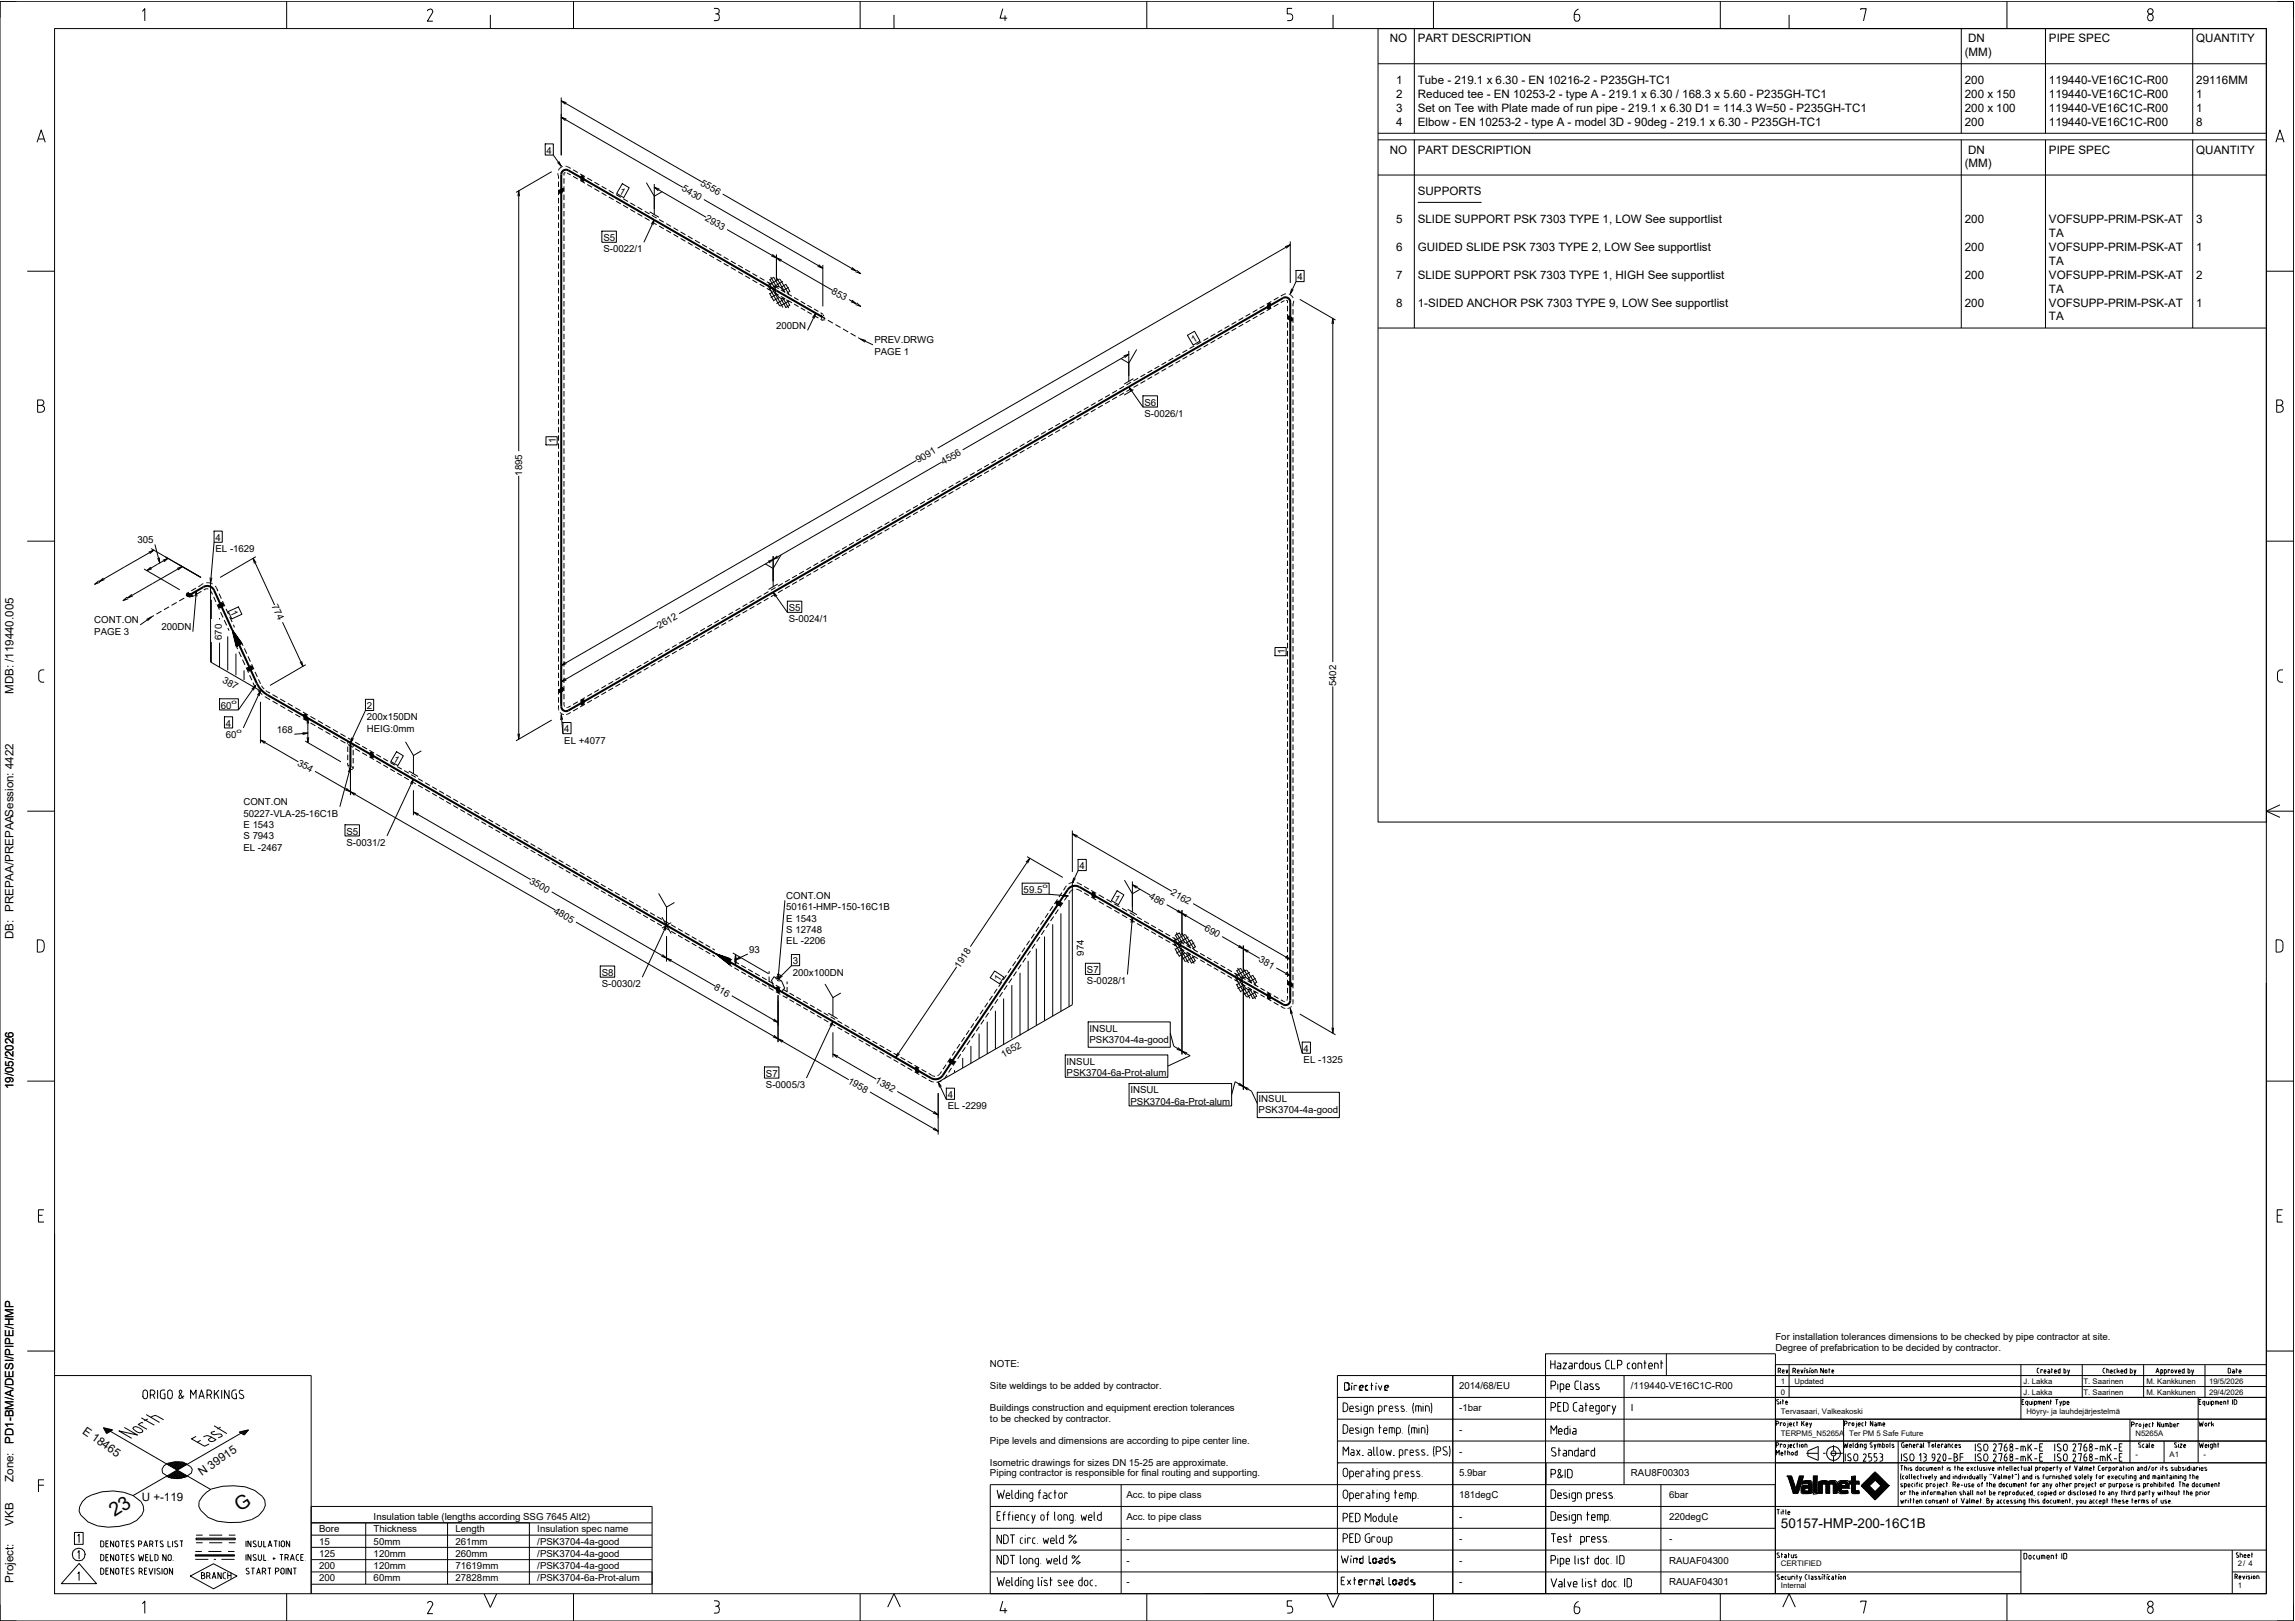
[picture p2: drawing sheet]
<svg xmlns="http://www.w3.org/2000/svg" width="841mm" height="594mm" viewBox="0 0 841 594" stroke-linecap="round" stroke-linejoin="round" font-family="sans-serif">
<defs><g id="words">
<g font-size="7.1">
<text x="42" y="556" transform="rotate(-33 42 556)">23</text>
<text x="87.9" y="554" transform="rotate(-33 87.9 554)">G</text>
</g>
<text font-size="5" x="652.6" y="560">50157-HMP-200-16C1B</text>
<g font-size="4.3">
<text x="5" y="254.2" transform="rotate(-90 5 254.2)">MDB: /119440.005</text>
<text x="5" y="344.2" transform="rotate(-90 5 344.2)">DB: PREPAA/PREPAASession: 4422</text>
<text x="5" y="399.1" transform="rotate(-90 5 399.1)">19/05/2026</text>
<text x="5" y="529" transform="rotate(-90 5 529)">PD1-BM/A/DESI/PIPE/HMP</text>
<text x="5" y="543" transform="rotate(-90 5 543)">Zone:</text>
<text x="5" y="559" transform="rotate(-90 5 559)">VKB</text>
<text x="5" y="580" transform="rotate(-90 5 580)">Project:</text>
</g>
<g font-size="4.2">
<text x="509.3" y="15.5">NO</text>
<text x="519.6" y="15.5">PART DESCRIPTION</text>
<text x="721.2" y="15.5">DN</text>
<text x="750.8" y="15.5">PIPE SPEC</text>
<text x="804.8" y="15.5">QUANTITY</text>
<text x="720" y="20.5">(MM)</text>
<text x="511.6" y="30.8">1</text>
<text x="511.6" y="35.9">2</text>
<text x="519.6" y="30.8">Tube - 219.1 x 6.30 - EN 10216-2 - P235GH-TC1</text>
<text x="519.6" y="35.9">Reduced tee - EN 10253-2 - type A - 219.1 x 6.30 / 168.3 x 5.60 - P235GH-TC1</text>
<text x="720" y="30.8">200</text>
<text x="720" y="35.9">200 x 150</text>
<text x="750.8" y="30.8">119440-VE16C1C-R00</text>
<text x="750.8" y="35.9">119440-VE16C1C-R00</text>
<text x="804.8" y="30.8">29116MM</text>
<text x="804.8" y="35.9">1</text>
<text x="511.6" y="41">3</text>
<text x="519.6" y="41">Set on Tee with Plate made of run pipe - 219.1 x 6.30 D1 = 114.3 W=50 - P235GH-TC1</text>
<text x="720" y="41">200 x 100</text>
<text x="750.8" y="41">119440-VE16C1C-R00</text>
<text x="804.8" y="41">1</text>
<text x="511.6" y="46.1">4</text>
<text x="519.6" y="46.1">Elbow - EN 10253-2 - type A - model 3D - 90deg - 219.1 x 6.30 - P235GH-TC1</text>
<text x="720" y="46.1">200</text>
<text x="750.8" y="46.1">119440-VE16C1C-R00</text>
<text x="804.8" y="46.1">8</text>
<text x="509.3" y="56.3">NO</text>
<text x="519.6" y="56.3">PART DESCRIPTION</text>
<text x="721.2" y="56.3">DN</text>
<text x="750.8" y="56.3">PIPE SPEC</text>
<text x="804.8" y="56.3">QUANTITY</text>
<text x="720" y="61.3">(MM)</text>
<text x="519.6" y="71.6">SUPPORTS</text>
<text x="511.6" y="81.8">5</text>
<text x="519.6" y="81.8">SLIDE SUPPORT PSK 7303 TYPE 1, LOW See supportlist</text>
<text x="720" y="81.8">200</text>
<text x="750.8" y="81.8">VOFSUPP-PRIM-PSK-AT</text>
<text x="804.8" y="81.8">3</text>
<text x="750.8" y="86.8">TA</text>
<text x="511.6" y="92">6</text>
<text x="519.6" y="92">GUIDED SLIDE PSK 7303 TYPE 2, LOW See supportlist</text>
<text x="720" y="92">200</text>
<text x="750.8" y="92">VOFSUPP-PRIM-PSK-AT</text>
<text x="804.8" y="92">1</text>
<text x="750.8" y="97">TA</text>
<text x="511.6" y="102.2">7</text>
<text x="519.6" y="102.2">SLIDE SUPPORT PSK 7303 TYPE 1, HIGH See supportlist</text>
<text x="720" y="102.2">200</text>
<text x="750.8" y="102.2">VOFSUPP-PRIM-PSK-AT</text>
<text x="750.8" y="107.2">TA</text>
<text x="804.8" y="102.2">2</text>
<text x="511.6" y="112.4">8</text>
<text x="519.6" y="112.4">1-SIDED ANCHOR PSK 7303 TYPE 9, LOW See supportlist</text>
<text x="720" y="112.4">200</text>
<text x="750.8" y="112.4">VOFSUPP-PRIM-PSK-AT</text>
<text x="804.8" y="112.4">1</text>
<text x="750.8" y="117.4">TA</text>
<text x="30" y="525" transform="rotate(35 30 525)">E 18465</text>
<text x="74" y="541" transform="rotate(-35 74 541)">N 39915</text>
<text x="52" y="550">U +-119</text>
</g>
<g font-size="3.5">
<text x="200.3" y="56.3">4</text>
<text x="226.6" y="70.7" transform="rotate(30 226.6 70.7)">1</text>
<text x="249.6" y="69.7" transform="rotate(30 249.6 69.7)">5430</text>
<text x="256.5" y="67.7" transform="rotate(30 256.5 67.7)">5556</text>
<text x="258.1" y="80.6" transform="rotate(30 258.1 80.6)">2933</text>
<text x="221.1" y="88.3">S5</text>
<text x="221.1" y="92.5">S-0022/1</text>
<text x="304.4" y="107.4" transform="rotate(30 304.4 107.4)">853</text>
<text x="475.4" y="102.7">4</text>
<text x="284.4" y="120.6">200DN</text>
<text x="320.4" y="125.9">PREV.DRWG</text>
<text x="437.4" y="125.8" transform="rotate(-30 437.4 125.8)">1</text>
<text x="320.4" y="130">PAGE 1</text>
<text x="419.3" y="148.6">S6</text>
<text x="419.3" y="152.8">S-0026/1</text>
<text x="203.7" y="162.5" transform="rotate(-90 203.7 162.5)">1</text>
<text x="336.5" y="169.8" transform="rotate(-30 336.5 169.8)">9091</text>
<text x="345.7" y="170.4" transform="rotate(-30 345.7 170.4)">4556</text>
<text x="191.3" y="174.3" transform="rotate(-90 191.3 174.3)">1895</text>
<text x="50.4" y="199">305</text>
<text x="79" y="198.2">4</text>
<text x="79" y="202.4">EL -1629</text>
<text x="84.3" y="224.3" transform="rotate(65 84.3 224.3)">1</text>
<text x="99.5" y="222.2" transform="rotate(65 99.5 222.2)">774</text>
<text x="289" y="223.9">S5</text>
<text x="34.6" y="228.5">CONT.ON</text>
<text x="34.6" y="232.6">PAGE 3</text>
<text x="59.1" y="231">200DN</text>
<text x="241.7" y="230.5" transform="rotate(-30 241.7 230.5)">2612</text>
<text x="289" y="228">S-0024/1</text>
<text x="81.3" y="234.5" transform="rotate(-90 81.3 234.5)">670</text>
<text x="470.8" y="239.7" transform="rotate(-90 470.8 239.7)">1</text>
<text x="81.3" y="249.9" transform="rotate(30 81.3 249.9)">387</text>
<text x="489.6" y="251.5" transform="rotate(-90 489.6 251.5)">5402</text>
<text x="80.9" y="259.6">60</text>
<text x="134.4" y="259.8">2</text>
<text x="82.7" y="266.2">4</text>
<text x="101.4" y="268.5">168</text>
<text x="134.4" y="264">200x150DN</text>
<text x="134.4" y="268.2">HEIG:0mm</text>
<text x="206.8" y="268.3">4</text>
<text x="82.7" y="270.4">60</text>
<text x="206.8" y="272.5">EL +4077</text>
<text x="108.8" y="280.2" transform="rotate(30 108.8 280.2)">354</text>
<text x="143.9" y="278.9" transform="rotate(30 143.9 278.9)">1</text>
<text x="89.2" y="295.1">CONT.ON</text>
<text x="89.2" y="299.3">50227-VLA-25-16C1B</text>
<text x="89.2" y="303.4">E 1543</text>
<text x="127" y="305.8">S5</text>
<text x="89.2" y="307.6">S 7943</text>
<text x="89.2" y="311.8">EL -2467</text>
<text x="127" y="310">S-0031/2</text>
<text x="193.8" y="323.4" transform="rotate(30 193.8 323.4)">3500</text>
<text x="395.5" y="318.5">4</text>
<text x="288.1" y="329.4">CONT.ON</text>
<text x="375.1" y="327.2">59.5</text>
<text x="407.9" y="329.8" transform="rotate(30 407.9 329.8)">1</text>
<text x="420.9" y="329" transform="rotate(30 420.9 329)">486</text>
<text x="428.8" y="327.7" transform="rotate(30 428.8 327.7)">2162</text>
<text x="202.7" y="334.5" transform="rotate(30 202.7 334.5)">4805</text>
<text x="288.1" y="333.5">50161-HMP-150-16C1B</text>
<text x="288.1" y="337.7">E 1543</text>
<text x="288.1" y="341.9">S 12748</text>
<text x="441.2" y="340.8" transform="rotate(30 441.2 340.8)">690</text>
<text x="288.1" y="346.1">EL -2206</text>
<text x="274.5" y="349.1">93</text>
<text x="290.5" y="353.4">3</text>
<text x="397.2" y="350.2" transform="rotate(-90 397.2 350.2)">974</text>
<text x="461" y="352.2" transform="rotate(30 461 352.2)">381</text>
<text x="220.5" y="357.6">S8</text>
<text x="290.5" y="357.5">200x100DN</text>
<text x="351.6" y="355" transform="rotate(-56 351.6 355)">1918</text>
<text x="366.1" y="359.8" transform="rotate(-56 366.1 359.8)">1</text>
<text x="398.3" y="356.6">S7</text>
<text x="220.5" y="361.7">S-0030/2</text>
<text x="261.5" y="362.5" transform="rotate(30 261.5 362.5)">816</text>
<text x="398.3" y="360.7">S-0028/1</text>
<text x="399.2" y="378.1">INSUL</text>
<text x="399.2" y="382.2">PSK3704-4a-good</text>
<text x="367.7" y="387.6" transform="rotate(-30 367.7 387.6)">1652</text>
<text x="477.7" y="385.4">4</text>
<text x="477.7" y="389.6">EL -1325</text>
<text x="280.6" y="394.5">S7</text>
<text x="390.9" y="390.2">INSUL</text>
<text x="390.9" y="394.3">PSK3704-6a-Prot-alum</text>
<text x="280.6" y="398.7">S-0005/3</text>
<text x="310.4" y="396.7" transform="rotate(30 310.4 396.7)">1958</text>
<text x="320.5" y="396.5" transform="rotate(30 320.5 396.5)">1382</text>
<text x="414.2" y="400.6">INSUL</text>
<text x="347.3" y="402.3">4</text>
<text x="347.3" y="406.5">EL -2299</text>
<text x="414.2" y="404.8">PSK3704-6a-Prot-alum</text>
<text x="461.2" y="403.8">INSUL</text>
<text x="461.2" y="408">PSK3704-4a-good</text>
<text x="650.6" y="491.1">For installation tolerances dimensions to be checked by pipe contractor at site.</text>
<text x="650.6" y="495.1">Degree of prefabrication to be decided by contractor.</text>
<text x="362.8" y="501">NOTE:</text>
<text x="362.8" y="509">Site weldings to be added by contractor.</text>
<text x="534.7" y="509">2014/68/EU</text>
<text x="597.6" y="509">/119440-VE16C1C-R00</text>
<text x="362.8" y="517">Buildings construction and equipment erection tolerances</text>
<text x="362.8" y="521">to be checked by contractor.</text>
<text x="534.7" y="517">-1bar</text>
<text x="597.6" y="517">I</text>
<text x="534.7" y="525">-</text>
<text x="362.8" y="529">Pipe levels and dimensions are according to pipe center line.</text>
<text x="534.7" y="533">-</text>
<text x="362.8" y="537">Isometric drawings for sizes DN 15-25 are approximate.</text>
<text x="362.8" y="541">Piping contractor is responsible for final routing and supporting.</text>
<text x="534.7" y="541">5.9bar</text>
<text x="597.6" y="541">RAU8F00303</text>
<text x="412.7" y="549">Acc. to pipe class</text>
<text x="534.7" y="549">181degC</text>
<text x="611.6" y="549">6bar</text>
<text x="136.9" y="557">Insulation table (lengths according SSG 7645 Alt2)</text>
<text x="412.7" y="557">Acc. to pipe class</text>
<text x="534.7" y="557">-</text>
<text x="611.6" y="557">220degC</text>
<text x="116.9" y="561.5">Bore</text>
<text x="136.9" y="561.5">Thickness</text>
<text x="166.9" y="561.5">Length</text>
<text x="196.9" y="561.5">Insulation spec name</text>
<text x="116.9" y="566">15</text>
<text x="136.9" y="566">50mm</text>
<text x="166.9" y="566">261mm</text>
<text x="196.9" y="566">/PSK3704-4a-good</text>
<text x="412.7" y="565">-</text>
<text x="534.7" y="565">-</text>
<text x="611.6" y="565">-</text>
<text x="116.9" y="570.5">125</text>
<text x="116.9" y="575">200</text>
<text x="136.9" y="570.5">120mm</text>
<text x="136.9" y="575">120mm</text>
<text x="166.9" y="570.5">260mm</text>
<text x="166.9" y="575">71619mm</text>
<text x="196.9" y="570.5">/PSK3704-4a-good</text>
<text x="196.9" y="575">/PSK3704-4a-good</text>
<text x="412.7" y="573">-</text>
<text x="534.7" y="573">-</text>
<text x="611.6" y="573">RAUAF04300</text>
<text x="116.9" y="579.5">200</text>
<text x="136.9" y="579.5">60mm</text>
<text x="166.9" y="579.5">27828mm</text>
<text x="196.9" y="579.5">/PSK3704-6a-Prot-alum</text>
<text x="412.7" y="581">-</text>
<text x="534.7" y="581">-</text>
<text x="611.6" y="581">RAUAF04301</text>
</g>
<g font-size="2.8">
<text x="652.6" y="507.1">1</text>
<text x="657.6" y="507.1">Updated</text>
<text x="741.6" y="507.1">J. Lakka</text>
<text x="763.5" y="507.1">T. Saarinen</text>
<text x="786.5" y="507.1">M. Kankkunen</text>
<text x="809.5" y="507.1">19/5/2026</text>
<text x="652.6" y="511">0</text>
<text x="741.6" y="511">J. Lakka</text>
<text x="763.5" y="511">T. Saarinen</text>
<text x="786.5" y="511">M. Kankkunen</text>
<text x="809.5" y="511">29/4/2026</text>
<text x="652.6" y="518">Tervasaari, Valkeakoski</text>
<text x="742.6" y="518">Höyry- ja lauhdejärjestelmä</text>
<text x="652.6" y="526">TERPM5_N5265A</text>
<text x="677.6" y="526">Ter PM 5 Safe Future</text>
<text x="782.5" y="526">N5265A</text>
<text x="782.5" y="534">-</text>
<text x="795" y="534">A1</text>
<text x="807.5" y="534">-</text>
<text x="652.6" y="574">CERTIFIED</text>
<text x="820" y="574">2/ 4</text>
<text x="652.6" y="582">Internal</text>
<text x="820" y="582">1</text>
</g>
<g font-size="2.3">
<text x="84.9" y="258">o</text>
<text x="86.6" y="268.7">o</text>
<text x="382" y="325.5">o</text>
</g>
</g></defs>
<g fill="none" stroke="#000" stroke-width=".37">
<path d="M0 .5h840.5v593.5h-840.5zM6 .5h-6v6M20 10.5h810.5v573.5h-810.5zM52.2 4.2l.9-1v4.5M105 .5v10M157.6 3.4l-.8 .3-.2 .4M157.6 3.3a.96 .96 0 0 1 .8 1.5l-1.8 3h2M179.7 5.5v5M210.2 .5v10M261.6 3.1h1a1.03 1.03 0 0 1 .9 1.2 1.03 1.03 0 0 1-1.4 .8M262.6 5.1a.82 .82 0 0 1 .9 1M263.5 6.6a.82 .82 0 0 1-.9 1h-1"/>
<path d="M263.6 6.1v.5M315.2 .5v10M327.6 5.5v5M367.5 3.2l-1 3.5h2.6M368.3 5.7v2M420.2 .5v10M473.5 3.1h-1.8v2h1a1.26 1.26 0 0 1 1 1.2 1.26 1.26 0 0 1-1 1.3h-1M488.5 5.5v5M505 10.5h325.5v290.7h-325.5zM505 10.5h325.5M518.3 10.5v38.3M525.3 .5v10"/>
<path d="M576.9 5.3v1.5a1.08 1.08 0 0 0 1.3 .9 1.08 1.08 0 0 0 .7-1.4 .84 .84 0 0 0-.9-1M576.9 5.3h1M578.4 3.3a2.45 2.45 0 0 0-1.5 2.1M630.4 .5v10M655.6 5.5v5M681.9 3.7v-.5h2l-1 4.5M718.7 10.5v38.3M735.4 .5v10M749.6 10.5v38.3M786.9 6.2v.5M787 6.2a1.1 1.1 0 0 1 1.6-.9 1.1 1.1 0 0 1 .3 1.8 .99 .99 0 0 1-1.1 .5 .99 .99 0 0 1-.8-.9M803.5 10.5v38.3"/>
<path d="M834.5 .5h6v6M205.7 35.7v21.2M205.7 36.9l51.4 29.7M207.6 37.6l-1.9-.7 1.5 1.3M505 23.4h325.5M13.6 52.1l1.5-4.5 1.5 4.5M14.1 50.9h2.1M199.8 52.7h3v4.1h-3zM202.8 56.8l2.9 4.1M204.8 59.1l.9 1.8-1.4-1.4M205.7 42.9l44.5 25.7M207.6 43.6l-1.9-.7 1.5 1.3"/>
<path d="M505 48.8h325.5M505 51.2h325.5M518.3 51.2v69M718.7 51.2v69M749.6 51.2v69M803.5 51.2v69M834 52.1l1.5-4.5 1.5 4.5M834.5 50.9h2.1M189.8 71.9l.3-2 .3 2M190.1 69.9v95.4M202.2 62.9l-13.1 7.6M204.4 63.5l.3 2"/>
<path d="M204.7 66.5v2M204.7 69.5v2M204.7 72.5v2M204.7 75.5v2M204.7 78.5v2M205.2 69.6l1-.6 .4 .4-.4 .8-1 .6-.4-.4zM206.2 61l-.9 .6-.7 .8M206.7 65.3v2M206.7 68.3v2M206.7 71.3v2M206.7 74.3v2M206.7 77.3v2"/>
<path d="M207.3 60.9l1.8 .8M207.3 63.3h-.6v1M207.8 63.4l1.3 .7M210 62.2l1.8 1M210 64.6l1.8 1M212.6 63.7l1.7 1M212.6 66.1l1.7 1M213 64.5l.5-.1 .5 .7v1.2l-.5 .1-.5-.7zM215.2 65.2l1.8 1.1M215.2 67.6l1.8 1M217.8 66.7l1.8 1.1M217.8 69.1l1.8 1.1"/>
<path d="M220.5 68.3l1.7 1M220.5 70.7l1.7 1M223.1 69.8l1.8 1M223.1 72.2l1.8 1M225.7 71.3l1.8 1M225.7 73.7l1.8 1M228.1 67.3l2.5 1.5-2 3.6-2.6-1.5zM228.4 75.2l1.7 1M228.4 72.8l1.7 1M231 74.3l1.7 1.1M231 76.7l1.7 1.1M233.6 75.9l1.8 1"/>
<path d="M233.6 78.3l1.8 1M236.2 77.4l1.8 1M236.2 79.8l1.8 1M236.9 66.9l2.9 5 2.9-1.7M238.1 77.6l3.4 2M238.9 78.9l1.7 1M239.8 68.6l19 11M239.8 67.4v11.2M241.7 69.3l-1.9-.7 1.4 1.3M257.9 73.1l43.6 25.2M264.8 71.1l48.9 28.2M505 64.1h325.5"/>
<path d="M519.6 74.2h23.3M10 99.4h10M204.7 81.5v2M204.7 84.5v2M204.7 87.5v2M204.7 90.5v2M204.7 93.5v2M204.7 96.5v2M204.7 99.5v2M206.7 80.3v2M206.7 83.3v2M206.7 86.3v2"/>
<path d="M206.7 89.3v2M206.7 92.3v2M206.7 95.3v2M206.7 98.3v2M220.6 84.7h5.3v4.1h-5.3zM238.7 82.2l1.1-1.6-.6 1.9M238.9 81.3l1.7 1M239.8 80.6l-3.8 8.2M241.5 80.4l1.7 1M241.5 82.8l1.7 1M244.1 81.9l1.8 1.1M244.1 84.3l1.8 1"/>
<path d="M246.8 83.5l1.7 1M246.8 85.9l1.7 1M249.4 85l1.8 1M249.4 87.4l1.8 1M252.1 86.5l1.7 1M252.1 88.9l1.7 1M254.7 88l1.7 1.1M254.7 90.4l1.7 1.1M257.3 89.6l1.8 1M257.3 92l1.8 1M259.9 91.1l1.8 1M259.9 93.5l1.8 1"/>
<path d="M262.6 92.6l1.7 1M262.6 95l1.7 1M265.2 94.1l1.8 1M265.2 96.5l1.8 1M266.4 84.1l38.7 22.3M267.8 95.7l1.8 1M267.8 98l1.8 1.1M270.5 97.2l1.7 1M270.5 99.6l1.7 1M273.1 98.7l1.8 1M283 93.2l1.5 1.3-1.9-.7M284.5 93.3v9.2"/>
<path d="M286.4 95.2l-1.9-.7 1.5 1.3M300 97l1.5 1.3-1.9-.7M301.5 97.1v15.2M312.2 98l1.5 1.3-1.9-.7M313.9 99l1.5 1.3-1.9-.7M470.9 90.4l1.9-.7-1.5 1.3M472.8 88.5v15.2M472.8 89.7l-129.2 74.5M474.9 99.1h3v4.1h-3zM830.5 99.4h10M204.7 102.5v2M204.7 105.5v2"/>
<path d="M204.7 108.5v2M204.7 111.5v2M204.7 114.5v2M204.7 117.5v2M206.7 101.3v2M206.7 104.3v2M206.7 107.3v2M206.7 110.3v2M206.7 113.3v2M206.7 116.3v2M206.7 119.3v2M273.1 101.1l1.8 1"/>
<path d="M275.7 100.2l1.8 1M275.7 102.6l1.8 1M278.4 101.7l1.7 1M278.4 104.1l1.7 1M281 103.2l1.8 1.1M281 105.7l1.8 1M281.4 104.7l4.3 7.5M281.6 103.4l5.3 9.3M281.9 107.4l1.7 3M282.1 102.5l1.9 3.3M282.4 101.5l2.1 3.6M283.5 101.6l2 3.5"/>
<path d="M283.6 101.6l-1.7 1M283.7 104.8l1.6 1M283.7 107.2l1.6 1M284 106.4l-1.9 1.3M284.5 107.9l-2.1 1.2M284.5 101.7l3.1 5.4M285.5 109.1l-2 1M285.7 102.2l-4.3 2.4M285.8 102.3l3.3 5.6M286.1 109.4l1.9 3.3M286.1 106.2l1.7 1M286.1 108.6l1.7 .9"/>
<path d="M286.9 103.1l-5.3 3.1M286.9 109.3l2.1 3.6M287.2 106.8a2.27 2.27 0 0 0-2.9-1.6 3.1 3.1 0 0 0 2.4 4.2l.4-.2M287.6 109.5l-3.1 1.8M287.9 104.1l1.6 2.8M288 104.2l-2 1.2M288.2 109.8l1.2 2.1M288.6 107.6l1.6 .9M288.6 110l1.6 .9M289 105.3l-2.1 1.2M289.1 110.3l-3.3 1.9M289.4 106.7l-1.1 .8"/>
<path d="M289.5 111.8l-1.7 1M291 109l1.6 1M291 111.4l1.6 1M293.4 110.4l1.7 1M293.4 112.8l1.7 1M295.8 111.8l1.7 .9M295.8 114.2l1.7 .9M297.7 116.4l1.2-1.6-.5 1.9M298.3 113.2l1.6 .9M298.3 115.6l1.6 .9M298.9 114.8l-3 6.3M300.7 114.6l.8 .5"/>
<path d="M300.7 117l.8 .5M301 116.2l.2 .7M301.2 115.3l-.2 .6M301.4 117.1l.6 .1M301.5 116.3l.9 .5M301.5 115.3l.4 .5M302 117.2h.1M302 116.1v.7M303.4 117.3l1.8 1.1M306.1 119l1.9 1M311.1 109.8l2.6 1.5M312.2 110l1.5 1.3-1.9-.7"/>
<path d="M313.9 111l1.5 1.3-1.9-.7M450.5 119.4l-1.8 .9M453 117.9l-1.7 1M455.6 116.4l-1.7 1M455.6 118.8l-1.7 1M458.2 114.9l-1.7 1M458.2 117.3l-1.7 1M460.8 113.5l-1.8 .9M460.8 115.9l-1.8 .9M463.3 112l-1.7 .9M463.3 114.4l-1.7 .9M465 111.2l.5 .1v1.2l-.5 .7-.5-.1v-1.2z"/>
<path d="M465.9 110.5l-1.7 1M465.9 112.9l-1.7 1M468.5 109l-1.7 1M468.5 111.4l-1.7 1M470.7 110.2l-1.4 .7M471.2 107.6l-1.9 .9M471.2 110.1h.6v1M471.8 112.1v2M471.8 115.1v2M471.8 118.1v2M471.9 116.2l.4-.4 1 .6 .4 .8-.4 .4-1-.6zM472.3 107.8l.9 .5 .7 .9"/>
<path d="M473.3 105.8l-.5 1.9 1.1-1.6M473.8 113.3v2M473.8 116.3v2M473.8 119.3v2M474.1 110.2l-.3 2.1M474.9 103.2l-2.1 4.5M476.3 109.7l13.1 7.6M488.1 118.7l.3-2 .3 2M488.4 116.7v125.9M204.7 120.5v2M204.7 123.5v2M204.7 126.5v2"/>
<path d="M204.7 129.5v2M204.7 132.5v2M204.7 135.5v2M204.7 138.5v2M206.7 122.3v2M206.7 125.3v2M206.7 128.3v2M206.7 131.3v2M206.7 134.3v2M206.7 137.3v2M308.9 120.5l1.9 1.1M311.7 122.2l1.9 1"/>
<path d="M314.5 123.7l5.4 2.7M317.3 124.8l-1.9-.5 1.6 1.1M411.7 130.5l1.9-.7-1.4 1.3M413.6 128.6v11.2M413.6 129.8l-60.8 35M415.3 138.8l-3.3 1.9M416.5 128.1l-2.9 5-2.9-1.7M417.1 138.6l-1.7 1M419.7 137.1l-1.8 1M419.7 139.5l-1.8 1M422.2 135.6l-1.7 1M422.2 138l-1.7 1"/>
<path d="M424.8 134.1l-1.7 1M424.8 136.6l-1.7 .9M427.4 132.7l-1.8 1M427.4 135.1l-1.8 .9M429.9 131.2l-1.7 1M429.9 133.6l-1.7 1M432.5 129.7l-1.7 1M432.5 132.1l-1.7 1M435.1 128.2l-1.8 1M435.1 130.6l-1.8 1M435.1 122.9l2.6-1.5 2 3.6-2.5 1.5zM437.6 126.8l-1.7 .9"/>
<path d="M437.6 129.2l-1.7 .9M440.2 125.3l-1.7 1M440.2 127.7l-1.7 .9M442.8 123.8l-1.8 1M442.8 126.2l-1.8 1M445.3 122.3l-1.7 1M445.3 124.7l-1.7 1M447.9 120.8l-1.7 1M447.9 123.3l-1.7 .9M450.5 121.8l-1.8 .9M453 120.3l-1.7 1M471.8 121.1v2"/>
<path d="M471.8 124.1v2M471.8 127.1v2M471.8 130.1v2M471.8 133.2v1.9M471.8 136.1v2.1M471.8 139.2v2M473.8 122.3v2M473.8 125.3v2M473.8 128.3v2M473.8 131.3v2M473.8 134.4v1.9M473.8 137.3v2.1"/>
<path d="M505 120.2h325.5M13.8 146.6h1.3a1 1 0 0 1 1 1 1 1 0 0 1-1 .9 1.25 1.25 0 0 1 1.2 1.3 1.25 1.25 0 0 1-1.2 1.3h-1.3zM13.8 148.5h1.3M204.7 141.5v2M204.7 144.5v2M204.7 147.5v2M204.7 150.5v2M204.7 153.5v2M204.7 156.5v2M204.7 159.5v2M206.7 140.3v2M206.7 143.3v2"/>
<path d="M206.7 146.3v2M206.7 149.3v2M206.7 152.3v2M206.7 155.3v2M206.7 158.3v2M380.6 159.6l-1.7 1M383.2 158.1l-1.7 1M385.8 156.6l-1.7 1M385.8 159l-1.7 1M388.5 155.1l-1.8 1M388.5 157.5l-1.8 1M391.1 153.6l-1.8 1"/>
<path d="M391.1 156l-1.8 1M393.7 152.1l-1.8 1M393.7 154.5l-1.8 1M396.3 150.6l-1.8 1M396.3 153l-1.8 1M398.9 149.1l-1.8 1M398.9 151.5l-1.8 1M401.5 147.6l-1.7 1M401.5 150l-1.7 1M404.1 146.1l-1.7 1M404.1 148.5l-1.7 1M406.7 144.6l-1.7 1"/>
<path d="M406.7 147l-1.7 1M409.3 143.1l-1.7 1M409.3 145.5l-1.7 1M411.9 141.6l-1.7 1M411.9 143.9l-1.7 1.1M413.6 141.7l5.2 7.5M414.5 140.1l-1.7 1M414.5 142.5l-1.7 1M415.1 143.2l-1.5-1.5 .8 1.9M415.3 142.8l-3.3 2M417.1 141l-1.7 1M418.8 145h5.3v4.2h-5.3z"/>
<path d="M471.8 142.2v2M471.8 145.2v2M471.8 148.2v2M471.8 151.2v2M471.8 154.2v2M471.8 157.2v2M473.8 140.4v2M473.8 143.4v2M473.8 146.4v2M473.8 149.4v2M473.8 152.4v2M473.8 155.4v2"/>
<path d="M473.8 158.4v2M834.3 146.6h1.2a1 1 0 0 1 1 1 1 1 0 0 1-1 .9 1.25 1.25 0 0 1 1.2 1.3 1.25 1.25 0 0 1-1.2 1.3h-1.2zM834.3 148.5h1.2M190.1 174.3v96.5M200.1 160h4.1v3h-4.1zM204.7 162.5v2M204.7 165.5v2M204.7 168.5v2M204.7 171.5v2M204.7 174.5v2M204.7 177.5v2M206.7 161.3v2"/>
<path d="M206.7 164.3v2M206.7 167.3v2M206.7 170.3v2M206.7 173.3v2M206.7 176.3v2M206.7 179.3v2M335.8 168.7l-130.1 75.2M345.1 169.3l-96.3 55.6M346.7 179.2l-1.7 1M349.4 177.7l-1.8 1M352 176.2l-1.8 1M352 178.6l-1.8 1"/>
<path d="M354.6 174.7l-1.8 1M354.6 177.1l-1.8 1M357.2 173.2l-1.8 1M357.2 175.6l-1.8 1M359.8 171.6l-1.8 1.1M359.8 174.1l-1.8 1M362.4 170.2l-1.8 1M362.4 172.5l-1.8 1M365 168.7l-1.7 1M365 171l-1.7 1.1M367.6 167.1l-1.7 1M367.6 169.6l-1.7 .9"/>
<path d="M370.2 165.6l-1.7 1M370.2 168l-1.7 1M372.8 164.1l-1.7 1.1M372.8 166.5l-1.7 1M375.4 162.6l-1.7 1M375.4 165l-1.7 1M378 161.1l-1.7 1M378 163.5l-1.7 1M380.6 162l-1.7 1M383.2 160.5l-1.7 1M471.8 160.2v2.1M471.8 163.3v2"/>
<path d="M471.8 166.3v2M471.8 169.3v2M471.8 172.3v2M471.8 175.3v2M471.8 178.3v2M473.8 161.4v2.1M473.8 164.5v2M473.8 167.5v2M473.8 170.5v2M473.8 173.5v2M473.8 176.5v2M473.8 179.5v2"/>
<path d="M10 198.3h10M56.8 199.5l1.8 6.8M78.4 194.6h3.1v4.1h-3.1zM78.4 198.7l-1.2 14.9v29l18.2 10.6-6.2 13.6M204.7 180.5v2M204.7 183.5v2M204.7 186.5v2M204.7 189.5v2M204.7 192.5v2M204.7 195.5v2M204.7 198.5v2M206.7 182.3v2"/>
<path d="M206.7 185.3v2M206.7 188.3v2M206.7 191.3v2M206.7 194.3v2M206.7 197.3v2M312.9 198.7l-1.8 1.1M315.5 197.3l-1.8 1M315.5 199.6l-1.8 1M318.1 195.7l-1.8 1M318.1 198.1l-1.8 1M320.7 194.2l-1.8 1M320.7 196.6l-1.8 1"/>
<path d="M323.3 192.7l-1.8 1M323.3 195.1l-1.8 1M325.9 191.2l-1.7 1M325.9 193.6l-1.7 1M328.5 189.7l-1.7 1M328.5 192.1l-1.7 1M331.1 188.2l-1.7 1M331.1 190.6l-1.7 1M333.7 186.7l-1.7 1M333.7 189.1l-1.7 1M336.3 185.2l-1.7 1M336.3 187.6l-1.7 1"/>
<path d="M338.9 183.7l-1.7 1M338.9 186.1l-1.7 1M341.5 182.2l-1.7 1M341.5 184.6l-1.7 1M344.1 180.7l-1.7 1M344.1 183.1l-1.7 1M346.7 181.6l-1.7 1M349.4 180.1l-1.8 1M471.8 181.3v2M471.8 184.3v2M471.8 187.3v2.1M471.8 190.3v2.1"/>
<path d="M471.8 193.4v2M471.8 196.4v2M471.8 199.4v2M473.8 182.5v2M473.8 185.5v2M473.8 188.5v2.1M473.8 191.6v1.9M473.8 194.6v2M473.8 197.6v2M830.5 198.3h10M36.2 212.8l-1.5 1.3 1.9-.7M37.9 211.8l-1.5 1.3 1.9-.7"/>
<path d="M46.6 218.8l-1.5 1.3 1.9-.7M48.3 217.8l-1.5 1.3 1.9-.7M52.8 208.5l13.1 7.6M54.5 202.3l1.9-.7-1.5 1.3M55.3 207.8l-1.5 1.3 1.9-.7M55.4 201l18.2 10.6M56.4 201.6l-20 11.5M58.4 204.3l.2 2-.8-1.8M59.7 205.3l1.9-.7-1.5 1.3M60.6 204l13 7.6M61.6 204.6l-7.8 4.5M64.9 208.3l1.9-.7-1.5 1.3"/>
<path d="M65.8 207l7.8 4.6M66.8 207.6l-20 11.5M67.5 219.2l-1.9 1M68.5 217.6l.9-.1 1.1 .6-.2 .5-.9 .1-1.1-.6zM69.2 217l-.8 .5M69.4 218.1l-1 .5M71.2 218.2l-.8 .5M71.5 218.5l.5-1.9 .2 2M71.8 215.5l-1.7 1M72 216.6l-1.3 14.9M73.5 214.5l-.8 .5M73.8 216.7l-1.7 1"/>
<path d="M74.5 213.9l-1 .6M75.6 213.5l1.2 .1 1.1 .4M76.3 215.9l-.7-.2-.9 .5M77 211.6l.2 2 .5-1.9M77 216.3l.9 1.5M77.4 219.8v7M78.3 218.7l.8 1.9M78.8 214.7l.7 1M79.4 215.7l.5 .9M80.3 217.5l.8 1.9M92.7 204.6l7.9 17.1M93.7 204l-13 7.6"/>
<path d="M93.8 206.2l-1.1-1.6 .5 1.9M204.7 201.5v2M204.7 204.5v2M204.7 207.5v2M204.7 210.5v2M204.7 213.5v2M204.7 216.5v2M204.7 219.5v2M206.7 200.3v2M206.7 203.3v2M206.7 206.3v2M206.7 209.3v2"/>
<path d="M206.7 212.3v2M206.7 215.3v2M206.7 218.3v2M276.4 219.8l-1.7 1M279 218.3l-1.7 1M281.4 205.7l1.9-.7-1.5 1.3M281.6 216.8l-1.7 1M281.6 219.2l-1.7 1M283.3 203.8v11.2M283.3 217l5.2 7.4M284.2 215.3l-1.7 1M284.2 217.7l-1.7 1"/>
<path d="M284.7 218.4l-1.4-1.4 .8 1.8M284.8 203.7l-1.5 1.3 1.9-.7M285 214l-3.4 2M286.2 203.3l-2.9 5-2.9-1.7M286.8 213.8l-1.7 1M286.8 216.2l-1.7 1M289.4 214.7l-1.7 1M289.4 212.3l-1.7 1M292 210.8l-1.7 1M292 213.2l-1.7 1M294.6 209.3l-1.7 1M294.6 211.7l-1.7 1"/>
<path d="M297.2 207.8l-1.7 1M297.2 210.2l-1.7 1M299.8 206.3l-1.7 1M299.8 208.7l-1.7 1M302.4 204.8l-1.7 1M302.4 207.2l-1.7 1M305 203.3l-1.7 1M305 205.7l-1.7 1M307.7 201.8l-1.8 1M307.7 204.2l-1.8 1M310.3 200.2l-1.8 1M310.3 202.7l-1.8 .9"/>
<path d="M312.9 201.1l-1.8 1M471.8 202.4v2M471.8 205.4v2M471.8 208.4v2M471.8 211.4v2M471.8 214.4v2M471.8 217.5v2M473.8 200.6v2M473.8 203.6v2M473.8 206.6v2M473.8 209.6v2M473.8 212.6v2"/>
<path d="M473.8 215.6v2M473.8 218.7v2M53.7 227l1.8-.9-1.4 1.4M56.4 225.6l-5 3.4M59.2 224l-1.9 1M61.9 222.4l-1.8 1M64.7 220.8l-1.8 1M77.4 235.3v7.5M79.5 221.5l.9 1.9M80.1 221.5l1.1-.6 .7 .4-.1 .8-1.1 .6-.7-.4zM80.4 226.5v.5M80.4 235.5v9"/>
<path d="M80.8 224.3l.9 2M81.5 220.3l.9 1.9M82.2 227.2l.9 2M82.8 223.1l.9 2M83.5 233.2v12.5M83.5 230.1l.4 1M83.7 224.1l3.7-1.7 1.2 2.7-3.7 1.7zM84.2 226l.9 2M84.9 230.5l2.8 5.8-1-1.9 .8 2 .3-.2-1.2-2.4 .8 2.7 .5-.4-1.6-2.8 1 3.2 .9-.5-2.3-3.3 1.1 3.9 1.3-.7-2.6-3.7 1.2 4.5 1.6-.8-3-4.2 1.3 5.1 1.7-1-3.3-4.7 1.4 5.8 2-1.2-3.7-5.2 1.7 6.4 1-.6M85.5 228.9l.4 1M86.5 239.5v8M86.6 236.9l.5 1"/>
<path d="M87.5 238.8l.9 1.9M88.6 235.7l.5 .9M89.5 237.6l.9 1.9M103.5 228l7.5 16.2M204.7 222.5v2M204.7 225.5v2M204.7 228.5v2M204.7 231.5v2M204.7 234.5v2M204.7 237.5v2M206.7 221.3v2M206.7 224.3v2"/>
<path d="M206.7 227.3v2M206.7 230.3v2M206.7 233.3v2M206.7 236.3v2M206.7 239.3v2M241 229.4l-35.3 20.5M242.8 239.2l-1.7 1M245.4 237.7l-1.7 1M248 236.2l-1.7 1M248 238.6l-1.7 1M250.6 234.7l-1.8 1M250.6 237.1l-1.8 1"/>
<path d="M253.2 233.2l-1.8 1M253.2 235.7l-1.8 .9M255.7 231.7l-1.7 1M255.7 234.1l-1.7 1M258.3 230.3l-1.7 .9M258.3 232.7l-1.7 1M260.9 228.8l-1.7 1M260.9 231.1l-1.7 1M263.5 227.3l-1.7 1M263.5 229.7l-1.7 1M266.1 225.8l-1.8 1M266.1 228.2l-1.8 1"/>
<path d="M268.7 224.3l-1.8 1M268.7 226.7l-1.8 1M271.3 222.8l-1.8 1M271.3 225.2l-1.8 1M273.8 221.3l-1.7 1M273.8 223.7l-1.7 1M276.4 222.2l-1.7 1M279 220.7l-1.7 1M288.5 220.3h5.3v4.1h-5.3zM467.2 237.3h4.1v3h-4.1zM471.8 220.5v2M471.8 223.5v2"/>
<path d="M471.8 226.5v2M471.8 229.5v2M471.8 232.5v2M471.8 235.5v2M471.8 238.5v2M473.8 221.7v2M473.8 224.7v2M473.8 227.7v2M473.8 230.7v2M473.8 233.7v2M473.8 236.7v2M473.8 239.7v2"/>
<path d="M16.2 245.5a1.56 1.56 0 0 0-1.9 .7v3.1a1.56 1.56 0 0 0 1.9 .7M80.4 256.1h7v4.1h-7zM88.9 241.7l.9 2M89.4 245.7v3.5M90.2 244.6l.9 1.9M90.8 244.7l1.1-.6 .6 .4-.1 .8-1.1 .6-.6-.4zM90.9 240.5l.8 2M91.5 247.4l.8 1.8M92.2 243.4l.9 1.9M92.2 252.6l1.4-1.4-.8 1.8M92.7 250.2l.4 .9M93.1 251.1l.6 .9"/>
<path d="M93.5 246.2l.8 1.9M93.6 251.2l-6.2 9M94.3 254.8l1.1-1.6-.4 1.9M94.5 252.9l1.6 1.6M94.7 249l.4 .9M95.2 249.9l.3 .7M95.4 257.2v15.2M95.8 251.3l1 1.2M97.1 255.2l1.9 1.2M97.4 253l1.6 1M99.9 254.5l1.9 1.1M99.9 256.9l1.9 1.1"/>
<path d="M102.7 258.5l1.8 1.1M102.7 256.1l1.8 1.1M105.5 257.7l1.8 1.1M108.2 259.3l1.9 1.1M110.5 242.3l.5 1.9-1.1-1.6M112 243.6l-13.1 7.6M133.9 256.3h3v4.1h-3zM204.7 240.5v2M204.7 243.5v2M204.7 246.5v2M204.7 249.5v2M204.7 252.5v2"/>
<path d="M204.7 255.5v2M204.7 258.5l.1 1.8M205.2 252.6l1-.6 .4 .4-.4 .8-1 .6-.4-.4zM205.7 242.7v15.2M206.7 242.3v2M206.7 245.3v2M206.7 248.3v2M206.7 251.3v2M206.7 254.3v2M206.7 257.3l.3 1.6M207.2 248.6l-1.5 1.3 1.9-.7M207.2 242.6l-1.5 1.3 1.9-.7"/>
<path d="M209.1 258.7l-1.5 .6M211.8 257.2l-1.8 1M211.8 259.6l-1.8 1M213.5 256.4l.5 .1v1.2l-.5 .7-.5-.1v-1.2zM214.3 255.7l-1.7 1M214.3 258.1l-1.7 1M216.9 254.2l-1.7 1M216.9 256.6l-1.7 1M219.5 252.7l-1.7 1M219.5 255.1l-1.7 1M222.1 251.2l-1.7 1M222.1 253.6l-1.7 1"/>
<path d="M224.7 249.7l-1.8 1M224.7 252.1l-1.8 1M227.3 248.2l-1.8 1M227.3 250.6l-1.8 1M229.8 246.7l-1.7 1M229.8 249.1l-1.7 1M232.4 245.2l-1.7 1M232.4 247.6l-1.7 1M235 243.7l-1.7 1M235 246.1l-1.7 1M237.6 242.2l-1.7 1M237.6 244.6l-1.7 1"/>
<path d="M240.2 240.7l-1.7 1M240.2 243.1l-1.7 1M242.8 241.6l-1.7 1M245.4 240.1l-1.7 1M471.8 241.6v2M471.8 244.6v2M471.8 247.6v2M471.8 250.6v2M471.8 253.6v2M471.8 256.6v2M471.8 259.6v2M473.8 242.7v2.1"/>
<path d="M473.8 245.8v2M473.8 248.8v2M473.8 251.8v2M473.8 254.8v2M473.8 257.8v2M488.4 251.6v127M836.6 245.5a1.5 1.5 0 0 0-2 1.1l.1 2.7a1.6 1.6 0 0 0 1.9 .7M82.2 262.7h3v4.1h-3zM95.4 271.2l13.9 8M97.3 271.8l-1.9-.6 1.5 1.3M105.5 260.1l1.8 1.1M108.2 261.7l1.9 1.1"/>
<path d="M110.8 268.5l2 .1-1.9 .6M111 260.9l1.8 1.1M111 263.3l1.8 1.1M111.4 261.8l.5-.1 .5 .7v1.2l-.5 .1-.5-.7zM111.8 262.6l14.9 8.6M111.8 271.6l13.1 7.6M112.5 265.2l.3-2 .3 2M112.5 270.2l.3 2 .3-2M112.8 263.2v9M112.8 268.6l-5 .5M113.8 264.9l1.8 1.1M113.8 262.5l1.8 1.1"/>
<path d="M116.5 266.5l1.8 1M116.5 264.1l1.8 1M119.3 265.7l1.8 1M119.3 268.1l1.8 1M122 267.3l1.8 1M122 269.7l1.8 1M124.8 268.9l1.8 1M124.8 271.3l1.8 1M127.4 271.6v1M127.4 273.6v2M127.4 276.6v1.9M127.4 279.5v1"/>
<path d="M127.5 270.4l1.8 1.1M127.5 272.8l1.8 1.1M128.4 274.1v17.2M128.9 270.3l-.5 1.9 1.1-1.6M129.4 272.8v1M129.4 274.8v2M129.4 277.8v1.9M130.1 271.9l1.8 1M130.1 274.4l1.8 1M132.7 273.5l1.8 1M132.7 275.9l1.8 1M133.9 260.4l-5.5 11.8"/>
<path d="M135.4 274.9l1.7 1M135.4 277.3l1.7 1M135.7 275.8l.5-.1 .5 .6v1.2l-.5 .2-.5-.7zM137.9 276.5l1.7 .9M137.9 278.8l1.7 1M140.5 277.9l1.7 1M143 279.4l1.7 1M145.3 275.5l2.5 1.5-2 3.5-2.6-1.4zM148.6 271.8l2.9 5.1 2.9-1.8M151.5 276.9v6.6M189.8 268.9l.3 1.9 .3-1.9M202.2 263.9l-13.1 7.6"/>
<path d="M204.8 260.3h.1M205.2 261l1.4 .8M205.7 261.9l.6 7M206.2 263.8l-.5-1.9-.2 2M206.3 264.8h3v4.1h-3zM207.5 261.8h.1M209.1 261.1l-1.6 .7M471.8 262.6v2M471.8 265.6v2.1M471.8 268.6v2.1M471.8 271.7v2M471.8 274.7v2"/>
<path d="M471.8 277.7v2M473.8 260.8v2M473.8 263.8v2M473.8 266.8v2M473.8 269.9v1.9M473.8 272.8v2.1M473.8 275.9v2M473.8 278.9v2M10 297.2h10M115.4 282.6l88 50.8M126.9 288.8l1.5 1.3-1.9-.7M127.6 282.9l.8-1.7-.2 2"/>
<path d="M127.8 280.4l-.3 .2 .2 .3M127.8 281.2l.5 .5M128.1 280.3l.6 .4M128.4 281.2l-3.9 14.4M128.9 280.9l.3 .6M129.2 281.8l-.3 .3-.3-.2M129.4 280.7v1M130.3 290.9l-1.9-.8 1.5 1.3M140.5 280.3l1.7 1M143 281.8l1.7 1M145.5 283.3l1.8 1M145.5 280.9l1.8 1"/>
<path d="M148.1 282.4l1.7 1M148.1 284.8l1.7 1M149.8 282.5l3.4 2M150.4 287.1l1.1-1.5-.5 1.8M150.7 283.9l1.7 .9M150.7 286.2l1.7 1M151.5 297.5l43 24.8M151.5 289.5v9.2M151.5 285.6l-9.7 20.7M153.2 285.3l1.7 1M153.2 287.7l1.7 1M153.4 298.2l-1.9-.7 1.5 1.3"/>
<path d="M155.8 286.8l1.7 1M155.8 289.2l1.7 1M158.4 290.7l1.7 1M158.4 288.3l1.7 1M161 289.8l1.7 1M161 292.2l1.7 1M163.5 291.3l1.7 1M163.5 293.7l1.7 1M166.1 295.2l1.7 1M166.1 292.8l1.7 1M168.7 296.7l1.7 1M168.7 294.3l1.7 1"/>
<path d="M171.2 298.1l1.8 1M171.2 295.7l1.8 1M173.8 299.6l1.8 1M173.8 297.2l1.8 1M176.4 298.7l1.7 1M471.8 280.7v2M471.8 283.7v2M471.8 286.7v2M471.8 289.7v2M471.8 292.7v2M471.8 295.7v2.1M471.8 298.8v2"/>
<path d="M473.8 281.9v2M473.8 284.9v2M473.8 287.9v2M473.8 290.9v2M473.8 293.9v2M473.8 296.9v2.1M473.8 300v2M830.5 297.2h10M830.5 297.2l5 2.3M835.5 294.9l-5 2.3M126.4 302.2h5.3v4.1h-5.3zM176.4 301.1l1.7 1"/>
<path d="M179 300.2l1.7 1M179 302.6l1.7 1M181.6 304.1l1.7 1M181.6 301.7l1.7 1M184.1 305.6l1.8 1M184.1 303.2l1.8 1M186.7 307.1l1.7 1M186.7 304.7l1.7 1M189.3 306.2l1.7 .9M189.3 308.6l1.7 1M191.9 307.7l1.7 1M191.9 310.1l1.7 .9"/>
<path d="M194.4 311.5l1.8 1M194.4 309.1l1.8 1M197 313l1.7 1M197 310.6l1.7 1M199.6 314.5l1.7 1M199.6 312.1l1.7 1M202.2 316l1.7 1M202.2 313.6l1.7 1M204.7 317.5l1.8 1M204.7 315.1l1.8 1M207.3 316.6l1.7 1M207.3 319l1.7 1"/>
<path d="M209.9 318.1l1.7 1M212.5 319.6l1.7 1M376 315.9l1.4-1.4-.8 1.8M376.4 313.9l13.1 7.6M377.4 314.5l-21.8 32.4M393 305.5l36.4 21.1M393 304.3v15.2M394.9 306.2l-1.9-.7 1.5 1.3M395.1 314.9h3v4.1h-3zM395.1 319l-2.1 4.5v44.7l-49.2 28.3 3 6.3M471.8 301.8v2M471.8 304.8v2"/>
<path d="M471.8 307.8v2M471.8 310.8v2M471.8 313.8v2M471.8 316.8v2M471.8 319.8v2.1M473.8 303v2M473.8 306v2M473.8 309v2M473.8 312v2M473.8 315v2M473.8 318v2M202.2 326.8l59.9 34.6"/>
<path d="M209.9 320.5l1.7 .9M211.1 337.9l99.9 57.8M212.5 322l1.7 1M215.1 321l1.7 1M215.1 323.4l1.7 1M217.6 324.9l1.7 1M217.6 322.5l1.7 1M220.2 326.4l1.7 1M220.2 324l1.7 1M222.8 327.9l1.7 1M222.8 325.5l1.7 1M225.4 327l1.7 1"/>
<path d="M225.4 329.4l1.7 1M227.9 328.5l1.7 1M227.9 330.9l1.7 1M230.5 332.4l1.7 1M230.5 330l1.7 1M233.1 333.9l1.7 .9M233.1 331.4l1.7 1M235.7 335.3l1.7 1M235.7 333l1.7 .9M238.2 334.4l1.8 1M238.2 336.8l1.8 1M240.8 338.3l1.7 1"/>
<path d="M240.8 335.9l1.7 1M241.3 327.4l2.9 5 3-1.7M242.6 336.1l3.3 6M243.4 337.4l1.7 1M243.4 339.8l1.7 1M244.2 332.4v6.7l-8.8 19M245.9 338.9l1.7 .9M245.9 338.1l-3.3 2M287.6 329.9l-2.5 28.9 4.9-4.9M374.6 323.6h9.9v4.1h-9.9zM380.7 339.7l-1.1 1.6M382.4 337.2l-1.1 1.6"/>
<path d="M384.1 334.6l-1.1 1.7M384.4 338.4l-1.1 1.6M384.5 327.7l7 .6M385.8 338.7v33.7M385.8 332.1l-1.1 1.7M386.1 335.8l-1.1 1.7M387.1 330.5l.7-.3 1.1 .6v.7l-.7 .3-1.1-.6zM387.5 329.6l-1.1 1.6M387.8 333.3l-1.1 1.7M388.8 334.7v35.9M389.2 327.1l-1.1 1.6M389.5 330.8l-1.1 1.6"/>
<path d="M389.6 327.8l1.9 .5-2 .2M390.3 325.4l-.6 .9M390.8 324.6h.1M390.8 324.6l-.6 .8M391.2 328.3l-1.1 1.6M391.7 329.8v39.1M393.3 326l-1 .6-.6 .8M393.5 321.6l-.5 1.9 1.1-1.6M393.6 323.3l-2 .6M394.4 325.9l2 .8M394.6 323.4l1.8 .9M397.3 324.8l1.7 1"/>
<path d="M397.3 327.2l1.7 1M399.9 326.3l1.8 1.1M399.9 328.7l1.8 1.1M400.2 327.1l.6-.1 .4 .7v1.2l-.4 .1-.6-.7zM402.6 327.9l1.9 1.1M402.6 330.3l1.9 1.1M405.5 329.5l1.9 1.1M405.5 331.9l1.9 1.1M408.3 333.6l1.9 1.1M408.3 331.2l1.9 1.1M409.4 326.4l2.4 1.5-2 3.6-2.5-1.5zM411.2 335.2l1.9 1.1"/>
<path d="M411.2 332.8l1.9 1.1M412.1 322.5l2.9 5 2.9-1.7M413.2 333.2l3.4 2M414 334.5l1.8 1M414 336.8l1.8 1.1M414.4 338.1l.6-1.9 .1 2M415 323v11.2M415 324.2l6.4 3.8M415 336.2l-1.8 20.9M416.7 338.4l1.7 1M416.7 336l1.7 1M416.9 324.9l-1.9-.7 1.4 1.3"/>
<path d="M419.3 339.9l1.7 1M419.3 337.5l1.7 1M421.9 339l1.7 1M427.5 331.5l14.3 8.2M431.6 333.4l1.5 1.3-1.9-.7M433.1 333.5v9.2M435 335.4l-1.9-.7 1.5 1.3M437.2 331.1l35.6 20.5M471.8 322.9v1.9M471.8 325.9v2M471.8 328.9v2M471.8 331.9v2"/>
<path d="M471.8 334.9v2M471.8 337.9v2M473.8 321v2.1M473.8 324.1v1.9M473.8 327.1v2M473.8 330.1v2M473.8 333.1v2M473.8 336.1v2M473.8 339.1v2M13.7 344.4h1.1a1.4 1.4 0 0 1 1.4 1.3v1.8a1.4 1.4 0 0 1-1.4 1.4h-1.1zM220 354h5.3v4.1h-5.3zM242.8 349.8l1.4 1.3-1.9-.7"/>
<path d="M243.1 340.7l1.1-1.6-.4 1.9M244.2 343.1v9.2M245.9 341.3l1.7 .9M246.1 351.8l-1.9-.7 1.5 1.3M248.5 340.3l1.7 1M248.5 342.7l1.7 1M251 341.8l1.7 1M251 344.2l1.7 1M253.5 343.2l1.7 1M253.5 345.6l1.7 1M256 344.7l1.7 1M256 347.1l1.7 1"/>
<path d="M258.6 346.2l1.6 .9M258.6 348.6l1.6 .9M261.1 347.6l.8 .5M261.1 350l.8 .5M261.9 349.3l5.5 3.3-1.8-1.1 1.8 .8v.4l-2.4-1.6 2.4 1.1v.7l-2.8-2 2.8 1.1v1.1l-3.4-2.6 3.4 1.4v1.3l-3.9-2.9 3.9 1.4v1.7l-4.4-3.5 4.4 1.6v2l-5-3.9 5 1.8v2.2l-5.5-4.3 5.5 1.9v1.3M267.4 351.3l.9 .5M267.4 353.7l.9 .5M268.5 353.1l13.1 7.6M268.5 349.2l13.1 7.6M269.1 352.3l1.7 .9M269.1 354.6l1.7 1M269.2 351.7l.3 2 .3-2"/>
<path d="M269.2 351.8l.3-2 .3 2M269.5 349.8v3.9M271.1 350.6l-1.6 1.1 1.9-.5M271.6 353.7l1.7 1M271.6 356.1l1.7 1M274 349.6l-4.5 2.1M274.2 355.2l1.6 1M274.2 357.6l1.6 .9M276.7 356.6l1.7 1M276.7 359l1.7 1M279.2 358.1l1.7 .9M281.8 359.5l1.6 1"/>
<path d="M281.8 355.9v1M281.8 357.8v2M283.6 357.9l2.8 1.6 1.1 2.6-1.1 1.4-2.8-1.6-.9-2.6zM284.2 358.3l.4 .6M284.4 358.1h.6M284.8 359.2l.6 .3M284.9 356.8l.2 2 .5-1.9M285.3 358.3l.5 .5M285.9 359.1l-.2 .5M286.2 357.2l-1.1 1.6 1.6-1.1M288.4 359.7v1M290 349.8h3v4.1h-3z"/>
<path d="M350.6 354.3l-22.4 33.3M364.5 355.8l3.4 2.3-1.6 2.4-3.4-2.2zM367.1 359.9l-1.1 1.7M368.8 357.3l-1.2 1.7M370.5 354.8l-1.1 1.7M370.8 358.5l-1.2 1.7M372.2 352.3l-1.1 1.7M372.5 356l-1.1 1.7M373.8 356.5v23M373.9 349.8l-1.1 1.7M374.2 353.5l-1.1 1.7M375.6 347.2l-1.1 1.7"/>
<path d="M375.9 351l-1.1 1.7M376.8 352.1v25.5M377.3 344.7l-1.1 1.7M377.6 348.4l-1.1 1.7M379 342.2l-1.1 1.7M379.3 345.9l-1.1 1.7M379.8 347.6v28.2M381 343.4l-1.1 1.7M382.7 340.9l-1.1 1.6M382.8 343.2v30.9M397.8 353h5.2v4.1h-5.2zM421.9 341.4l1.7 1"/>
<path d="M424.5 342.9l1.7 1M424.5 340.5l1.7 1M427.1 344.4l1.7 1M427.1 342l1.7 1M429.7 345.9l1.7 1M429.7 343.5l1.7 1M430 344.9l4.3 7.5M430.2 343.6l5.3 9.3M430.5 347.6l1.7 3M430.7 342.7l1.9 3.3M431 341.7l2.1 3.6M432.1 341.8l2 3.5"/>
<path d="M432.2 341.8l-1.7 1M432.3 345l1.7 1M432.3 347.4l1.7 1M432.6 346.6l-1.9 1.3M433.1 348.7v37.7M433.1 348.1l-2.1 1.2M433.1 341.9l3.1 5.4M434.1 349.3l-2 1M434.3 342.4l-4.3 2.4M434.4 342.5l3.3 5.6M434.7 349.6l1.9 3.3M434.8 346.5l1.7 .9"/>
<path d="M434.8 348.9l1.7 .9M435.5 343.3l-5.3 3.1M435.5 349.5l2.1 3.6M435.8 347a2.26 2.26 0 0 0-2.9-1.6 3.1 3.1 0 0 0 2.4 4.2l.4-.2M436.2 349.7l-3.1 1.8M436.5 344.3l1.6 2.8M436.6 344.4l-2 1.2M436.8 350l1.2 2.1M437.3 347.9l1.7 1M437.3 350.3l1.7 1M437.6 345.5l-2.1 1.2M437.7 350.5l-3.3 1.9"/>
<path d="M438 346.9l-1.1 .8M438.1 352l-1.7 1M439.8 349.4l1.7 .9M439.8 351.7l1.7 1M442.3 350.8l1.7 1M442.3 353.2l1.7 1M444.8 352.2l1.7 1M444.8 354.6l1.7 1M447.3 353.7l1.7 .9M447.3 356.1l1.7 .9M447.8 343.2l13.8 8M449.8 355.1l1.7 1"/>
<path d="M449.8 357.5l1.7 1M452.3 356.6l1.6 .9M452.3 358.9l1.6 1M452.5 357.9l4.3 7.5M452.7 356.6l5.3 9.3M453.2 355.7l1.9 3.3M453.5 354.7l2.1 3.6M454.1 346.4l1.5 1.3-1.9-.7M454.6 354.8l2 3.5M454.7 354.8l-1.7 1M454.8 358l1.6 .9M455.1 359.6l-1.9 1.3"/>
<path d="M455.6 354.9l3.1 5.4-1.5-.9M455.6 346.5v9.2M456.8 355.4l-4.3 2.4M456.9 355.5l3.3 5.6M457.5 348.4l-1.9-.7 1.5 1.3M458 356.3l-5.3 3.1M458.3 360a2.26 2.26 0 0 0-2.9-1.6 3.1 3.1 0 0 0 2.4 4.2l.4-.2M459 357.3l1.6 2.8M459.1 357.4l-2 1.2M460.1 358.5l-2.1 1.2M460.5 359.9l-1.1 .8M467.7 354.7l5.1 2.9"/>
<path d="M471.3 356.3l1.5 1.3-1.9-.7M471.3 350.3l1.5 1.3-1.9-.7M471.8 340.9v2M471.8 343.9v2M471.8 346.9v2M471.8 349.9v2.1M471.8 353v2M471.8 356v2M471.8 359v2M472.3 359.7l1 .6 .4 .8-.4 .4-1-.6-.4-.8zM472.8 350.4v15.2M473.8 342.1v2"/>
<path d="M473.8 345.1v2M473.8 348.1v2M473.8 351.1v2M473.8 354.2v2M473.8 357.2v2M834.1 344.4h1.1a1.36 1.36 0 0 1 1.4 1.3v1.8a1.36 1.36 0 0 1-1.4 1.4h-1.1zM268.1 364.9l17 9.8M279.2 360.5l1.7 1M281.8 361.9l1.6 1M281.8 360.8v1M283.6 373.4l1.5 1.3-1.9-.7M283.6 379.4l1.5 1.3-1.9-.7"/>
<path d="M284.3 363.4l1.7 1M284.3 361l1.7 1M284.6 361.8l.5-.1 .5 .7v1.2l-.5 .1-.5-.7zM285.1 364.7v17.2M286.8 362.4l1.7 1M286.8 364.9l1.7 .9M288.4 361.7v1.9M288.4 364.6v1M289.3 363.9l1.7 1M289.3 366.3l1.7 1M291.8 367.7l1.7 1M291.8 365.3l1.7 1"/>
<path d="M294.3 366.8l1.7 1M294.3 369.2l1.7 .9M296.8 368.3l1.7 .9M296.8 370.6l1.7 1M299.4 369.7l1.6 1M299.4 372.1l1.6 1M301.9 371.1l1.6 1M301.9 373.6l1.6 .9M302.3 360.6l2.9 5 2.9-1.7M303.5 371.3l3.4 2M304.1 375.9l1.1-1.6-.5 1.9M304.4 372.6l1.7 1"/>
<path d="M304.4 375l1.7 1M305.2 365.6v6.7M305.2 378.3v9.2M305.2 374.3l-9.7 20.8M306.9 374.1l1.7 1M306.9 376.5l1.7 .9M309.5 375.5l1.7 1M309.5 378l1.7 .9M312 377l1.8 1M312 379.4l1.8 1M314.6 378.5l1.7 1M317.2 380l1.7 1"/>
<path d="M355.2 377.5l-1.2 1.7M356.9 375l-1.2 1.7M357.2 378.7l-1.2 1.7M358.6 372.5l-1.2 1.7M358.8 378.8v9.1M358.9 376.2l-1.2 1.7M360.3 370l-1.2 1.6M360.6 373.7l-1.2 1.7M361.8 374.4v11.8M362 367.4l-1.2 1.7M362.3 371.1l-1.1 1.7M363.7 364.9l-1.2 1.7"/>
<path d="M364 368.6l-1.2 1.7M364.8 370.4v14M365.4 362.4l-1.1 1.7M365.7 366.1l-1.2 1.7M367.4 363.6l-1.1 1.7M367.8 365.9v17M369.1 361l-1.1 1.7M370.8 361v19.5M398.8 374.5h30v9.3h-30zM428.8 378.6l1.3 4.8 6 3.5-8.2 3.8M453 360.6l1.7 3M454.8 360.4l1.6 .9"/>
<path d="M455.6 361.7v37.7M455.6 361.1l-2.1 1.2M456.6 362.3l-2 1M457.2 361.8l1.5 .9-3.1 1.8M457.2 362.6l1.9 3.3M458 362.5l2.1 3.6M459.3 363l1.2 2.1M459.5 360.7l1.6 .9M459.5 363.1l1.6 .9M460.2 363.5l-3.3 1.9M460.6 365l-1.7 1M461.9 362.1l1.5 .9"/>
<path d="M461.9 364.5l1.5 .9M464.2 363.4l1.7 1M464.2 365.8l1.7 1M464.5 364.2l.5-.1 .5 .7v1.2l-.5 .1-.5-.7zM466.8 364.9l1.7 1M466.8 367.3l1.7 1M469.3 366.4l1.6 .6M469.3 368.8l1.7 .8M471 369.6h.1M471.8 362v2M471.8 365l-.3 1.6M472.8 369.6l4.4 16.4"/>
<path d="M473.3 368.7l-1.5 .9M473.6 371.4l-.8-1.8 .2 2M473.7 368h.1M473.8 360.2v2M473.8 363.2v2M473.8 366.2l-.1 1.8M476.3 371.6l13.1 7.6M488.1 376.6l.3 2 .3-2M830.5 360.2v139.9M10 396.2h10M280.1 391h5.3v4.1h-5.3zM287 381.4l-1.9-.7 1.5 1.3"/>
<path d="M305.2 386.3l15.9 9.1M307.1 387l-1.9-.7 1.5 1.3M314.6 380.9l1.7 1M317.2 382.4l1.7 1M319.7 381.5l1.8 1M319.7 383.9l1.8 1M322.3 383l1.7 .9M322.3 385.3l1.7 1M324.9 384.4l1.7 1M324.9 386.8l1.7 1M327.2 387l13.1 7.6M327.4 385.9l1.8 1"/>
<path d="M327.4 388.3l1.8 1M328.8 400l15 8.5M329 385.8l-.8 1.8 1.4-1.4M330 387.4l1.7 1M330 389.8l1.7 1M332.6 388.9l1.7 1M332.6 391.3l1.7 1M335.1 390.4l1.8 1M335.1 392.8l1.8 1M335.5 391.2l.5-.1 .5 .7v1.2l-.5 .1-.5-.7zM337.7 391.9l1.8 1M337.7 394.3l1.8 1"/>
<path d="M340.3 393.4l2 1M340.3 395.8l1.9 .7M342.3 394.4h.1M343.5 394.2h.1M345 398.2l-1.2-1.7 .5 2M345 392.6l-.7 1-.8 .6M345.1 396l-1.9 .6M346.7 390.1l-1.1 1.7M346.8 398.7h3v4.1h-3zM347 393.8l-1.1 1.6M347.9 388.6l.7-.3 1.1 .6v.7l-.7 .3-1.1-.6zM348.4 387.6l-1.2 1.7"/>
<path d="M348.7 391.3l-1.1 1.7M349.8 392.1v1M350.1 385.1l-1.2 1.7M350.3 388.8l-1.1 1.7M351.8 382.6l-1.2 1.6M352.1 386.3l-1.2 1.7M352.8 387.7v3.7M353.5 380l-1.2 1.7M353.8 383.8l-1.2 1.6M355.5 381.3l-1.2 1.6M355.8 383.3v6.4M390.4 386.6h37.5v8.2h-37.5z"/>
<path d="M413.7 397.1h37.6v8.1h-37.6zM431.6 383.9l1.5 1.3-1.9-.7M435 385.9l-1.9-.7 1.5 1.3M454.1 396.9l1.5 1.3-1.9-.7M457.5 398.9l-1.9-.7 1.5 1.3M477.2 381.9h3v4.1h-3zM830.5 396.2h10M318.8 400.2l25 14.3M342.3 407.2l1.5 1.3-1.9-.6M342.3 413.3l1.5 1.2-1.9-.7M343.8 400.6v15.1M451.3 401.2l1.3-4.8 6 3.4 2.1 4.6"/>
<path d="M460.7 400.3h30.1v9.2h-30.1zM14.1 445.3h1.5M16.1 443.3h-2v4.5h2M20 452.1v50M834.5 445.3h1.5M836.5 443.3h-2v4.5h2M10 495.1h10M568.3 498.5v3.1M568.3 499.9h1.5M569.8 498.5v3.1M570.7 499.5l.9 .1 .4 .4v1.6h-.8a.5 .5 0 0 1-.6-.5 .5 .5 0 0 1 .6-.5h.8M572.7 499.5h1.4l-1.4 2.1h1.4"/>
<path d="M575.1 499.5l.9 .1 .1 .3v1.7h-.9a.51 .51 0 0 1-.3-.6 .51 .51 0 0 1 .4-.4h.8M578 499.9v-.4h-1v2.1M580.1 498.5v3.1h-1.1l-.2-.6 .1-1.3 1.2-.2M580.9 499.9l.1-.1a.71 .71 0 0 1 .8-.2 .71 .71 0 0 1 .4 .6v.9l-.4 .5a.63 .63 0 0 1-.6-.1 .63 .63 0 0 1-.3-.6zM583 499.5v1.7l.4 .4h1v-2.1M586.4 499.7a.67 .67 0 0 0-.8-.2 .67 .67 0 0 0-.5 .7l1.3 .7a.55 .55 0 0 1-.1 .7 .55 .55 0 0 1-.8 0l-.4-.1M589.8 498.5h-.8l-.6 .6 .1 2.1 .3 .4h1M590.5 498.5v3.1h1.4M597.3 499.5l-.7 .1-.3 .4v1.2l.3 .4h.7M598.3 499.8a.6 .6 0 0 1 .8-.3 .6 .6 0 0 1 .3 .7v.7a.66 .66 0 0 1-.6 .7 .66 .66 0 0 1-.7-.7zM602.3 499.5h1M602.7 498.5v3.1"/>
<path d="M608.4 499.5h1M608.7 498.5v3.1M610.6 496.1v8M830.5 495.1h10M20 504.1h94v79.9M51.8 519.6l4.8 2.6M52.7 509.6a.83 .83 0 0 1 .9-.2 .83 .83 0 0 1 .5 .9v1.4a.85 .85 0 0 1-.9 .9 .85 .85 0 0 1-.8-.9v-1.4zM53.6 518.4l4.9 2.9M54.2 520l-1.3 .7M55.1 511.2h.8a.91 .91 0 0 0 .9-.9 .91 .91 0 0 0-.9-.9h-.8v3.2M55.2 519.4l1.7-.7 3.1 1.6M56.1 511.2l.7 1.4"/>
<path d="M57.8 509.4v3.2M60.5 509.4l-1.3 .1a2.39 2.39 0 0 0 0 2.9l1.3 .2v-1.8h-.5M63.1 510.3a.82 .82 0 0 0-.8-1 .82 .82 0 0 0-.8 1v1.4a.82 .82 0 0 0 .8 .9 .82 .82 0 0 0 .8-.9M63.2 510.3v1.4M65.7 510.2l1.5 2.4M65.8 510.2l-.1-.3 .5-.5 .5 .5-1.1 1.9 .1 .6h.6l1.2-.9M69.8 512.6v-3.2l1 1.8 1-1.8v3.2M72.9 512.6l1-3.2 1 3.2M73.2 511.7h1.3M75.9 511.2l1.2-.1a.91 .91 0 0 0 .5-1 .91 .91 0 0 0-.8-.7h-.9v3.2M76.9 511.2l.6 1.4M78.6 509.4v3.2"/>
<path d="M79.2 510.6l1 2M80.2 509.4l-1.6 1.9M81.2 509.4v3.2M83.9 509.4v3.2l-1.7-3.2v3.2M86.6 509.4l-1.1 .1-.6 .8 .2 1.8 .7 .5h.8v-1.8h-.5M88.4 509.4a.75 .75 0 0 0-.7 .5 .75 .75 0 0 0 .3 .9l.9 .4 .5 .7-.1 .3a1.01 1.01 0 0 1-1.7 0M88.4 509.5l.8 .1M490.1 512.1h.1M490.1 512.1h340.4M492.2 517.3h.1M492.2 514.1l1.4 .3 .3 .7-.3 1.9-.6 .3h-.8zM493.4 509.5h.1"/>
<path d="M493.4 506.7h.1M493.4 506.7h-.7v2.8h.7M493.4 506.7l.3 .1M493.7 506.8h.1M493.7 506.8l.2 .1M493.8 509.4h.1M493.8 509.4l-.4 .1M493.9 506.9h.1M493.9 506.9l.3 .3M494.1 509.2h.1M494.1 509.2l-.3 .2M494.2 508.9h.1"/>
<path d="M494.2 507.2h.1M494.2 508.9l-.1 .3M494.2 507.2l.1 .4M494.3 508.7h.1M494.3 507.6h.1M494.3 508.7l-.1 .2M494.3 507.6v1.1M494.6 516.2h1.4l-.2-.8-.5-.2-.5 .2-.2 1.4 .1 .4 1.3 .1M495.3 506.9h.1M495.3 507.7v1.8M497.2 508v-.3h-1v1.8M497.9 515.4l-.7-.2-.5 .5 1.1 .7 .2 .7-.3 .2-1-.2"/>
<path d="M498.1 508.3h.1M498.1 508.3l.1 1M498.2 509.3h.1M498.2 508.1h.1M498.2 509.3l.2 .2M498.2 508.1l-.1 .2M498.4 509.5h.1M498.4 507.8h.1M498.4 509.5h1M498.4 507.8l-.2 .3M498.6 509.5h.1M498.6 507.7h.1"/>
<path d="M498.6 507.7h.4M498.6 507.7l-.2 .1M498.8 507.7h.1M498.8 514.1v.2M498.8 515.2v2.1M499 507.7h.1M499 507.7l.3 .2M499.3 507.9h.1M499.3 507.9l.1 .3M499.4 508.2h.1M499.4 508.2v.4h-1.3M500.3 508.2h.1"/>
<path d="M500.3 508.2l.1 .9M500.4 509.3h.1M500.4 509.1h.1M500.4 508h.1M500.4 509.3l.3 .2M500.4 509.1v.2M500.4 508l-.1 .2M500.6 507.7h.1M500.6 507.7h.7M500.6 507.7l-.2 .3M500.7 509.5h.1M500.7 509.5h.6"/>
<path d="M500.9 509.5h.1M501.1 517.3l-1.2-.2-.1-1.3 .5-.6h.8v2.5l-.2 .5-1 .1M501.9 517.3v-2.1l1.2 .2 .1 1.9M502.3 507.7h.9M502.6 506.7v2.8M504.2 506.9h.1M504.2 507.7v1.8M505.1 507.7l.7 1.8 .6-1.8M505.2 517.3h.7l.6-.6v-.9l-.6-.6h-.7v3.1M507.4 509.3h.1M507.4 508.3h.1M507.4 508.1h.1"/>
<path d="M507.4 509.3l.2 .2M507.4 508.1v1.2M507.6 509.5h.1M507.6 507.8h.1M507.6 509.5h1M507.6 507.8l-.2 .3M507.8 509.5h.1M507.8 507.7h.1M507.8 507.7h.5M507.8 507.7l-.2 .1M508.1 507.7h.1M508.3 507.7h.1"/>
<path d="M508.3 515.5v-.3h-1v2.1M508.3 507.7l.2 .2M508.5 507.9h.1M508.5 507.9l.1 .3M508.6 508.2h.1M508.6 508.2v.4h-1.2M509.1 516.2h1.3l-.1-.8-.5-.2-.5 .2-.2 1.4 .2 .4 1.1 .1M512.4 515.4l-.7-.2-.4 .1-.1 .4 1.1 .7 .2 .7-.3 .2-.9-.2M514.5 515.4l-.7-.2-.4 .5 1.1 .7 .1 .7-.3 .2-.9-.2M515.5 517.1v.2M518 514.1l-.3 1.5 .3 2.3M518.8 517.3v-2.1l1.9 .2 .1 1.9"/>
<path d="M519.8 515.2v2.1M521.5 514.1v.2M521.5 515.2v2.1M522.4 517.3v-2.1l1.2 .2 .2 1.9M524.4 514.1l.3 1.5-.3 2.3M532.4 504.1v79.9M566.4 504.1v79.9v-87.9h84.2v87.9h-287.7v-40h287.7M568.4 507.8h.9a.85 .85 0 0 0 .8-.9 .85 .85 0 0 0-.8-.8h-.9v3.1M568.4 515.8h.9a.9 .9 0 0 0 .8-.9 .9 .9 0 0 0-.8-.9h-.9v3.2M570.8 506.1v.1M570.8 507.1v2.1M570.8 515.4h1.1"/>
<path d="M571.7 509.2h.9l.5-.5v-1.1l-.5-.5h-.9v3.2M572.2 514h-1.4v3.2h1.4M573.6 517.1a.88 .88 0 0 0 1-.9l-.2-1.8-.5-.4h-.9v3.2h.6M573.9 508.2h1.2a.76 .76 0 0 0 0-.8 .76 .76 0 0 0-.8-.3l-.4 .6 .1 1.4 1.1 .1M577.3 517.2h.7M578 514h-.9l-.6 .6v1.9l.5 .6h.3M578.6 506.1h-1.1l-.4 .6 .1 2.1 .6 .4h.8M578.9 515.1h.9l.2 .6v1.5h-.9M579.2 506.1v2.9l.5 .2M580 516.1h-1a.51 .51 0 0 0-.3 .5 .51 .51 0 0 0 .4 .5M580.7 507.1h.6l.5 .5v1.6l-1-.1a.5 .5 0 0 1-.2-.5 .5 .5 0 0 1 .3-.4h.9M580.8 515.1h.9"/>
<path d="M581.1 514v3.2M582.6 515.8v.8M582.6 516.6l.2 .5h.3M582.6 515.8a.69 .69 0 0 1 .9-.7 .69 .69 0 0 1 .4 1h-1.3M583.1 517.2h.8M583.7 507.3a.68 .68 0 0 0-.7-.3 .68 .68 0 0 0-.4 .6l1.2 .8 .1 .4a.73 .73 0 0 1-.5 .5 .73 .73 0 0 1-.8-.3M585.8 507.3a.62 .62 0 0 0-.7-.2 .62 .62 0 0 0-.4 .6l1.2 .7a.68 .68 0 0 1-.3 .8 .68 .68 0 0 1-.9-.2M586 517.2l-1.2-.2v-1.8l1.2-.1v2.7l-.4 .4h-.8M586.9 515.3l.4-.2a.61 .61 0 0 1 .9 .7v.7a.66 .66 0 0 1-.7 .7 .66 .66 0 0 1-.7-.7zM589.9 515.4v-.3h-1v2.1M590.7 515.1l.7 2.1M592.1 515.1l-1 3.1h-.4"/>
<path d="M592.7 500.2h.8a.85 .85 0 0 0 .8-.9 .85 .85 0 0 0-.8-.8h-.8v3.1M595.1 504.1v39.9M600.2 501.6v-2.1l1.2 .2 .2 1.9M604.1 500.6h1.4a.74 .74 0 0 0-.4-1.1 .74 .74 0 0 0-1 .7l.1 1.2 1.3 .2M606.3 501.6v-2.1l1 .1 .3 .4v1.6M650.6 500.1h179.9v12M650.6 512.1v16M650.6 508.1h179.9M651.3 513.6l.5 .2M651.4 512.9l-.3 .2 .2 .4M651.4 512.8l.4 .1M651.6 502.4h.5l.4 .8"/>
<path d="M651.8 513.9v.6l-.7-.1M652.1 502.3l.3-.1v-.7l-.8-.1v1.8M652.5 512.8v.1M652.5 513.4v1.2M653.1 513.4h.6M653.2 502.8l.2 .3M653.3 512.8v1.8M653.4 503.2h.5M653.8 502.4l-.1-.3h-.5l-.1 .7M653.9 502.4l-.8 .1M654.4 514.3l.2 .3h.5M654.5 501.9l.3 1.3 .4-1.3"/>
<path d="M655 513.8l-.4-.4-.3 .9M655.1 513.8v.2h-.8M655.6 500.1v12M657 502.4h.5M657.5 502.3l.5-.6-1-.3v1.8M657.6 502.4l.4 .8M658.8 503.2h.6M659.3 502.4l-.3-.4a.71 .71 0 0 0-.3 1.1h.1M659.4 502.4l-.8 .1M659.9 501.9l.4 1.3 .4-1.3M661.2 501.4h.1M661.2 501.9v1.3"/>
<path d="M661.9 503l.5 .1M662.5 502.1l-.4-.2-.3 .3 .7 .4-.2 .5M663.2 501.4h.1M663.2 501.9v1.3M663.7 502.4v.4M663.8 502.4l.4-.4 .3 .4M663.8 502.8l.4 .3 .3-.3M664.6 502.4v.4M665.8 502.3l-.2-.4h-.5v1.3M665.9 502.3v.9M668.2 501.4v1.8l-1-1.8v1.8M668.9 502.1h.5l.1 .3-.3 .7-.4-.3z"/>
<path d="M670.1 501.9h.6M670.3 501.4v1.8M671.3 502.5l.7-.1-.6-.3-.1 .7 .3 .3M671.6 503.2h.4M740.6 500.1v19.9M740.9 513.7h.6M741.7 512.9h-.8v1.8h.8M742.2 513.8v.5M742.4 513.8l.6-.3v1.7M742.4 514.3l.3 .4h.3M743.6 513.5v.8M744.5 513.5v1.2h-.6l-.3-.4"/>
<path d="M744.9 512.9v.1M744.9 513.5v1.2M746.3 513.8l-.8-.3v1.7M746.3 514.3l-.4 .4h-.4M746.4 513.8v.5M746.9 503.2h.4M747.3 501.4l-.7 .1-.1 .3v.9l.4 .4M747.4 513.5v1.2M747.9 513.8l-.3-.3h-.8v1.2M748 513.8v.9M748.4 502.2v-.3h-.6v1.3M748.6 514.1h.7l-.1-.5h-.5l-.1 .8 .7 .3"/>
<path d="M749.1 502.6h.6l-.1-.5h-.4l-.1 .8 .6 .3M749.9 514.7v-1.2l.7 .1 .1 1.1M750.4 501.9l.7 .4M751.1 502.3v.9l-.7-.1v-.5h.7M751.2 513.5h.6M751.4 512.9v1.8M751.7 501.9h.5M751.8 501.4v1.8M753.2 512.9h1M753.5 502.4l-.1-.3h-.4l-.2 .8 .8 .3M753.6 502.4v.2h-.8M753.6 512.9v1.8"/>
<path d="M754.7 513.5l.4 1.2M754.9 501.4v1.8l-.7-.1v-1l.7-.2M755.5 513.5l-.8 1.7M756 514.7h.5l.3-.4-.3-.8h-.5v1.7M756.3 501.4v1.8h.4l.3-.9-.3-.4h-.4M757.6 501.9l.4 1.3M758.1 513.8l-.6-.2-.1 .8 .3 .3h.5M758.2 513.8v.3h-.8M758.4 501.9l-.8 1.9M763 500.1v12M770.6 501.8v.9M770.7 502.7l.4 .4"/>
<path d="M771.1 503.2h.3M771.4 501.4l-.6 .1-.1 .3M772 501.9h.4l.3 .4M772 501.4v1.8M772.8 502.3v.9M774 502.4l-.1-.3h-.4l-.1 1 .7 .1M774.1 502.4v.2h-.7M775.2 501.9l-.5 .2v1l.5 .1M775.8 501.4v1.8M776.2 502.4l.4 .8M776.6 502.2l-.8 .4M777.1 502.4v.5"/>
<path d="M777.2 502.9l.2 .3h.6M777.2 502.4l.3-.4 .4 .4M778 502.4v.2h-.9M779.3 501.4v1.8h-.5l-.3-.9 .3-.4h.5M780.6 501.4v1.8l.7-.1v-.3M780.6 501.9h.4l.3 .4M781.4 502.3v.5M782 501.9l.3 1.3M782.7 501.9l-.5 1.9h-.2M785.5 500.1v12M790 503.2l.6-1.8 .6 1.8M790.2 502.6h.8"/>
<path d="M791.8 503.2h.4l.3-.4-.3-.9h-.4v1.9M793.8 502.3l-.3-.4h-.4v1.9M793.8 502.8v.3l-.7 .1M793.9 502.3v.5M795 502.2v-.3h-.5v1.3M796.3 502.4l-.3-.4-.4 .4 .1 .6 .3 .1 .3-.3M796.4 502.4v.4M796.9 501.9l.4 1.3 .4-1.3M799 502.4l-.3-.4-.3 .1-.1 .8 .2 .3h.6M799.1 502.4v.2h-.8M799.6 502.3v.5M800.4 501.4v1.8h-.5l-.2-.4"/>
<path d="M800.4 501.9h-.5l-.2 .4M801.8 501.4v1.8h.4l.3-.9-.3-.4h-.4M803.1 501.9l.3 1.3M803.9 501.9l-.6 1.9h-.2M805.5 512.1v23.9M805.8 513.7h.6M806.6 512.9h-.8v1.8h.8M807.9 514.7h-.4l-.3-.4 .3-.8h.4v1.8M808 500.1v12M808.5 513.5v.8M809.3 513.5v1.2h-.4l-.3-.4M809.9 512.9v.1"/>
<path d="M809.9 513.5v1.2M811.1 513.8l-.2-.3h-.5v1.8M811.1 514.3l-.2 .4h-.5M811.2 513.8v.5M812.4 513.5v1.2M812.9 513.8l-.3-.3h-.8v1.2M813 513.8v.9M814.2 513.9l-.5-.2-.2 .7 .8 .3M814.3 513.9v.2h-.8M814.9 514.7v-1.2l.6 .1 .1 1.1M816.2 513.5h.5M816.4 512.9v1.8"/>
<path d="M816.5 501.4l.8 .2 .1 .3v1l-.5 .3h-.4zM818.1 502l.6 .1v.3M818.1 512.9v1.8M818.7 512.9l.8 .2a1.16 1.16 0 0 1-.1 1.5l-.7 .1zM818.8 502.4v.8l-.7-.1v-.5h.7M819.4 502h.6M819.5 501.4v1.8M821.2 502.4l-.1-.3h-.4l-.2 .8 .8 .3M821.3 502.4v.2h-.8M830.5 512.1v7.9h-179.9M830.5 512.1v71.9h-179.9v-48M830.5 504.1h-340.4v79.9"/>
<path d="M37.9 523.2l3.4 .8-2.2 1.3zM38.2 523.2l-.1 .1M38.4 523.3l-.3 .4M38.7 523.3l-.5 .5M38.9 523.3l-.5 .7M39.1 523.5l-.7 .7M39.4 523.5l-.9 .8M39.5 523.5l-.8 .9M39.8 523.7l-1.1 1M39.9 523.7l-1.1 1.2M40.2 523.7l-1.3 1.4M40.4 524.4l36.8 21.4"/>
<path d="M40.5 523.8l-1.6 1.4M40.6 523.8l-1.2 1.3M40.9 523.8l-.8 1M41.1 524l-.5 .3M45.6 523.1l4.8 2.8-6.8-1.6 4.7 2.8M49 523a3.1 3.1 0 0 1 3.4 1.3l-.3 .6a3.1 3.1 0 0 1-3.4-1.4zM52.5 521.5l-.6-.2-1.2 .7 3.2 1.8M60.2 537.1l1.2-.9 2.9-.5 2.7 .1 2.8 1.6 .7 1-.3 1.3a7.7 7.7 0 0 1-10.6 0l-.2-1.4zM61.3 536.3l-.2 .1M61.8 536.2l-.5 .5M62.1 536l-.7 .8M62.6 536l-.9 1"/>
<path d="M62.8 539.8l2.2 2M63 536l-1.2 1M63.1 539.8l2.1 2M63.3 535.8l-1.3 1.3M63.3 539.7l2.2 2.1M63.4 539.5l2.3 2.3M63.5 539.4l2.4 2.3M63.7 535.8l-1.6 1.3M63.8 539.3l2.4 2.4M64 535.7l-1.6 1.6M64 539.3l2.5 2.4M64.1 539.2l2.7 2.5"/>
<path d="M64.3 535.7l-1.7 1.6M64.4 539.1l2.5 2.4M64.5 535.7l-1.8 1.7M64.5 538.9l2.7 2.6M64.7 538.9l2.8 2.5M64.8 535.7l-1.8 1.9M65 538.9l2.6 2.5M65 535.7l-1.9 2.1M65.4 535.7l-2.1 2.1M65.7 535.7l-2.3 2.3M65.7 539.2l2.1 2.1M65.9 535.7l-2.2 2.4"/>
<path d="M66.2 535.8l-2.4 2.3M66.4 539.5l1.7 1.8M66.5 535.8l-2.5 2.3M66.8 535.8l-2.5 2.5M66.9 535.8l-2.5 2.6M67.2 536l-2.7 2.6M67.5 536l-2.7 2.6M67.6 536l-2.6 2.6M67.8 536l-2.1 2.3M68.1 536.2l-1.7 1.8M68.4 536.2l-1.4 1.2M68.5 536.3l-.7 .8"/>
<path d="M68.6 536.4l-.1 .3M71.8 526.4l-1.6 .9 4.8 2.6 1.7-.7M73.5 527.7l-1.2 .8M74.5 526.5l1.6-.4 3 1.4-.9 .7-1.4-.1-.5-.6 1.4-1M78.4 522.5l4.7 2.8M78.8 524.4l-1.4 .5-.1 .3 1.1 .6 2.6-.3 .5 .6-.2 .3-1.3 .5M80.9 523l-1.2 .7M87.6 524.8l3.5-.8-1.6 1.9zM87.8 524.8v.1M88.4 525.2l-39.6 22.8M88.4 524.7l-.2 .4M88.9 524.4l-.6 .8"/>
<path d="M89.5 524.3l-1 1M89.9 524.2l-1.1 1.2M90.5 524.1l-1.6 1.4M91.1 524l-1.8 1.8M490.1 536h.1M490.1 520h340.4M490.1 528.1h340.4M490.1 536h340.4M492.2 525.3h.1M492.2 522.1l1.4 .3 .3 .7-.3 1.9-.6 .3h-.8zM492.2 533.4v-3.2l1 1.6 1-1.6v3.2M492.4 538.2l.7-.2 .5 .2 .3 .7v1.4l-.8 .9-.7-.4-.2-.5z"/>
<path d="M494.6 524.2h1.4l-.2-.9h-1l-.2 1.5 .5 .5h.9M495.1 531.3l1 .1 .1 2-1.1-.3-.2-.3 .2-.4 1.1-.1M497.1 531.3l1.3 2.1M497.9 523.3l-1.1-.1-.1 .5 1.1 .6 .2 .8-.3 .2-1-.2M498.4 531.3l-1.3 2.1M498.8 522.1v.1M498.8 523.2v2.1M499.2 533.4h.1M499.8 539.3v-.2h-1v2.1M500.8 539.1l1 .1 .2 2-1.2-.3-.2-.3 .2-.3 1.2-.2M501.1 525.3l-1.2-.2v-1.8l1.2-.1v2.5l-.2 .4-1 .2M501.4 531.3l1 .1 .2 2-1.2-.3v-.7l1.2-.1"/>
<path d="M501.9 525.3v-2.1l1.2 .1 .1 2M502.7 539.1h1.1M503.1 538v3.2M503.4 530.2l.1 3M503.5 533.2h.1M504.6 530.2l.1 3M504.6 538v.1M504.6 539.1v2.1M504.7 533.2h.1M505.2 523.2h1M505.5 522.1v3.2M506 531.5l.4-.2 .6 .2v1.6l-.6 .3-.4-.3z"/>
<path d="M507 524.2h1.3l-.2-.9h-.9l-.2 1.5 .5 .5h.8M507.9 531.3l.5 2.1 .5-1.6 .5 1.6 .5-2.1M509.1 525.3v-2.1l1.9 .1 .1 2M510.1 523.2v2.1M510.6 533.4h.1M511.8 525.3l1.2-.2 .2-.4-.2-1.4-1.2-.1v3.1M512.8 533.4l1.1-.3 .2-.3-.2-1.4-1.1-.1v3M513.9 525.1v.2M514 539.3v-.2h-.9v2.1M515.9 531.6v-.3h-1v2.1M516.5 522.1l-.3 1.5 .3 2.3M516.7 532.3h1.3l-.2-.8-.5-.2-.4 .2-.2 1.3 .5 .6h.8"/>
<path d="M517.3 525.3v-2.1l1.8 .1 .2 2M518.1 539.2l-.7-.1-.4 .4 1.1 .8 .1 .6-.3 .3-.9-.3M518.3 523.2v2.1M519.9 531.4l-.7-.1-.4 .4 1.1 .8 .1 .6h-1.2M520 522.1v.1M520 523.2v2.1M520.2 539.2l-.7-.1-.4 .4 1.1 .8 .1 .6-.3 .3-.9-.3M520.9 525.3v-2.1l1.2 .1 .1 2M522.1 531.4l-.8-.1-.4 .4 1.1 .8 .1 .6h-1.2M522.9 522.1l.3 1.5-.3 2.3M523 533.2h.1M525.6 529.8l-.3 1.7 .3 2.3"/>
<path d="M526.3 531.8l1.5-.1 .2-.7-.2-.6-1.5-.2v3M530.2 530.3l-1.3 .1-.1 .6 1.3 .9 .3 .6-.1 .5-.5 .2-1-.3M531.1 529.8l.3 1.7-.3 2.3M566.5 536v47.9h-125.1M568.4 525.5v-3l1 1.7 1.1-1.7v3M570.1 530.7a.82 .82 0 0 0-1.3-.2 .82 .82 0 0 0 0 1.2l1.2 .7a.79 .79 0 0 1-.1 1.1 .79 .79 0 0 1-1.2-.1l-.1-.2M571 531.5h1M571.2 524.6h1.2a.69 .69 0 0 0-.3-1 .69 .69 0 0 0-.9 .5v1.2l1.2 .2M571.3 530.5v3.1M573 531.5l1.1 .2v1.9h-.9a.5 .5 0 0 1-.4-.6 .5 .5 0 0 1 .5-.4h.8M573.5 538.4v3.1M574.4 538.4h.7a1 1 0 0 1 1 1v1.2a.85 .85 0 0 1-1 .9h-.7z"/>
<path d="M574.5 522.5v3h-1l-.2-.3v-1.4l1.2-.3M574.9 533.6v-2.1l1.2 .2 .1 1.9M575.3 522.5v.2M575.3 523.5v2M576.4 523.5l1.1 .3v1.7h-1a.52 .52 0 0 1-.3-.5 .52 .52 0 0 1 .6-.4h.7M577 532.1v.8M578.3 530.5v3.1h-1.1l-.2-.7M578.3 531.5l-1.1 .1-.2 .5M579.2 531.5l.9 .1 .3 .3v1.7h-.7a.5 .5 0 0 1-.6-.5 .5 .5 0 0 1 .6-.5h.7M582.2 531.8v-.3h-1v2.1M584.4 530.5v3.1h-1l-.4-.5v-1.2l.4-.3 1-.1M650.8 521.8l.8-.1 .2-.6-1-.3v1.8"/>
<path d="M650.9 529.6l.9-.3-.2-.6-.7-.1v1.9M650.9 533.2v-1.7l.5 1 .6-1v1.7M652.7 532.9v.3h.7M653 521.6v-.2h-.6v1.2M653 529.5v-.3h-.6v1.3M653.3 532.5l-.3-.4-.3 .2-.1 .6M653.4 532.5v.2h-.8M653.5 529.6v.4M653.6 529.6l.3-.3 .4 .3-.1 .7-.3 .1-.3-.4M653.9 532h.6M654.1 531.5v1.7M654.2 521.8l-.3-.4-.4 .4v.3l.4 .4 .3-.4"/>
<path d="M654.3 521.8v.3M655.1 532l.7 .1v.4M655.1 531.5v1.7M655.2 521.4v1.4l-.4 .3M655.2 530.6l-.3 .3M655.2 520.8v.1M655.3 528.6v.1M655.3 529.2v1.4M655.9 522.2l.2 .4h.5M655.9 529.8h.7l-.1-.4h-.5l-.1 .8 .7 .3M655.9 532.5v.7M656.4 532.5v.3"/>
<path d="M656.5 521.8l-.1-.3h-.5l-.1 .7M656.5 532.5l.3-.4 .4 .4-.2 .6h-.4l-.1-.3M656.6 521.8v.2h-.8M657.7 521.4l-.5 .3 .1 .8 .4 .1M657.8 529.2l-.6 .4 .1 .8 .5 .1M658.3 521.4h.6M658.3 529.2h.6M658.5 520.8v1.8M658.6 531.5v1.7l-.7-.1v-1l.7-.1M658.6 528.6v1.9M659.5 528.6v.1M659.5 529.2v1.3"/>
<path d="M660.2 529.4l.3-.1 .3 .3-.3 .8-.4-.4zM660.2 520.8v1.8M660.6 521.5l.6 1.1M661.2 520.8l-1 1.1M661.8 522h.7l-.1-.5h-.5l-.1 .7 .7 .4M661.9 532.6h4.4M662.1 529.6l-.3-.4h-.4v1.3M662.2 529.6v.9M662.5 531.7l3.8-1.7v5.1l-3.8-1.5zM663.1 521.4l.4 1.2M663.9 521.4l-.8 1.8M668.1 532.6h.9"/>
<path d="M670.8 532.6h4.5M671.9 529.6v2M671.9 532.5v.3M671.9 533.7v2M675.6 528.6l.4 1.9 .4-1.3 .4 1.3 .4-1.9M675.6 520v16M675.9 521.8l.8-.1 .2-.6-.4-.3h-.6v1.8M676.2 532.7v2.7M677.3 533.9l.8 .3a.68 .68 0 0 1 0 1.1l-1.1-.3M677.6 532.8h-.3l-.2 .6 .3 .5M677.6 532.7l.7 .1M677.7 529.6v.6"/>
<path d="M677.8 530.2l.2 .3h.5M677.8 529.6l.3-.3 .4 .5h-.8M678.1 521.6v-.2h-.6v1.2M678.8 521.5h.5v.9h-.5zM679.1 528.6l.2 1.9M679.3 533.5v1.2M679.4 533.5l.3-.7a.76 .76 0 0 1 1.1 .7v1.2a.71 .71 0 0 1-.7 .6 .71 .71 0 0 1-.7-.6M679.8 529.6v.4M680.4 521.4v1.4l-.4 .3M680.4 520.8v.1M680.7 528.6v1.9l-.7-.1-.1-.4M680.7 529.2h-.5l-.3 .4"/>
<path d="M680.9 521.8v.4M681 522.2l.2 .4h.5M681 521.8l.4-.4 .3 .6h-.8M681.2 528.6v.1M681.2 529.2v1.3M681.8 530.5v-1.3l.7 .2v1.1M682.8 533.1l.2-.3a.58 .58 0 0 1 .7 .1 .58 .58 0 0 1 .1 .8M682.9 521.4l-.6 .3 .1 .8 .5 .1M683.1 529.6v.4M683.2 529.6l.3-.4h.4v1.5l-.3 .3h-.4M683.2 530v.4l.7 .1M683.5 521.4h.5"/>
<path d="M683.6 520.8v1.8M683.9 533.7l-1.1 1.7h1.1M684.8 535.4h.6M685.8 532.7h-1v1.2h.8l.3 .7M685.9 534.8l-.5 .5M686 529.7v.7l-.7-.2M686 534.6v.2M686.1 528.7l-.5-.1-.3 .3 .1 .5 .6 .2M686.3 520.8v1.8l-.9-1.8v1.8M686.7 539.8l-1 1M686.8 535.4h.6M686.8 529.2l.3 1.3"/>
<path d="M687 521.4l.6 .3M687 539.7l-1.2 1.3M687.1 539.3l5.1 5h-3l-3.6-3.5zM687.3 539.7l-1.4 1.5M687.4 539.7l-1.4 1.6M687.5 529.2l-.5 1.8h-.2M687.6 539.8l-1.5 1.5M687.7 521.7v.9l-.7-.1v-.4l.7-.1M687.7 539.9l-1.5 1.5M687.8 532.7h-1v1.2h.8l.3 .7-.5 .7M688.7 529.2v1.3M688.8 521.4v1.2"/>
<path d="M688.8 535.4h.6M688.8 532.7h.6M689.2 529.6l-.3-.4h-.8v1.3M689.3 521.7l-.2-.3h-.9v1.2M689.3 529.6v.9M689.4 532.8h.2a.59 .59 0 0 1 .3 .7 .59 .59 0 0 1-.5 .4h-.3M689.4 533.9l.5 .3v.4M689.4 521.7v.9M689.9 534.8v.2l-.5 .3M689.9 528.6v1.9h.4l.3-.9-.3-.4h-.4M690 522h.7l-.1-.5h-.5l-.1 .7 .7 .4M690 534.6v.2"/>
<path d="M691.9 529.6l-.3-.3-.4 .3 .1 .7 .3 .1 .3-.4M692 529.6v.4M692.6 528.6l.1 1.9M693.5 529.3l-.2 .3 .8 .6-.3 .3-.5-.1M693.5 529.2l.5 .2M695.6 528.1v23.9M696.5 537.1h.9M696.6 539.9v2.4M696.8 529.2v.6M696.8 532.7v2.7M696.9 529.8l.4 .6M696.9 537.1v1.8"/>
<path d="M697.5 529.5h.3v1h-.5M697.8 528.6l-.8 .1-.1 .5M698 537.8l.6 .1 .1 1M698 537.1v1.8M698.2 532.8a.6 .6 0 0 0-.6 .4 .6 .6 0 0 0 .3 .7l.8 .3a.68 .68 0 0 1 0 1.1l-1.1-.3M698.2 532.7l.7 .1M698.4 529.8h.7l-.1-.4h-.5l-.1 .8 .7 .3M699.3 537.1h.1M699.3 537.8v1.1M700.4 529.6l-.3-.4h-.4v1.3M700.5 537.9l-.5-.1-.1 .3 .8 .4-.1 .2h-.7M700.5 529.6v.9"/>
<path d="M701.1 529.8h.7l-.1-.4h-.5l-.1 .8 .7 .3M701.3 533.5l-.3-.7a.76 .76 0 0 0-1.1 .7v1.2a.71 .71 0 0 0 .7 .6 .71 .71 0 0 0 .7-.6M701.4 533.5v1.2M702 538.1v.4M702.8 537.1v1.8l-.7-.2v-.2M702.8 537.8l-.7 .1v.2M703 529.5v-.3h-.6v1.3M703.3 533.4l.6-.7v2.7M703.3 538.1v.3M703.4 538.1l.4-.3 .3 .3-.1 .6h-.5l-.1-.3M703.6 529.2h.4l.3 .4v.9l-.6-.1v-.6h.6M704.8 535.4h.6"/>
<path d="M704.8 532.7h.6M704.9 528.6l.2 1.9M705.3 537.8l-.6 .3 .1 .6 .5 .2M705.4 532.8h.2a.59 .59 0 0 1 .3 .7 .59 .59 0 0 1-.5 .4h-.3M705.4 533.9l.5 .3v.4M705.9 534.8v.2l-.5 .3M705.9 537.8v.7l.3 .4h.4v-1.1M706 534.6v.2M706.4 528.6h1M706.9 528.6v1.9M707.8 537.8v1.1M708.1 529.4l.3-.1 .3 .3-.3 .8-.4-.4z"/>
<path d="M708.3 538.1l-.3-.3h-.8v1.1M708.4 538.1v.8M709 538.5l.1 .4h.6M709.1 534.2h-.6a.72 .72 0 0 1-.5-.8 .72 .72 0 0 1 .8-.6l.3 .6a1.68 1.68 0 0 1-.9 2M709.3 528.6v1.7M709.4 530.3l.1 .2M709.6 538.1l-.5-.2-.2 .6M709.7 538.1l-.8 .1M710 533.1l.6-.3 .5 .6-1.1 2h1.2M710.1 529.8h.8l-.2-.4h-.5l-.1 .8 .2 .3h.6M710.3 538.9v-1.1l.6 .1 .1 1M711.6 537.8h.6"/>
<path d="M711.8 537.1v1.8M712 529.5v-.3h-.5v1.3M712.3 532.8h.3a1.96 1.96 0 0 1 0 2.5 1.85 1.85 0 0 1-.3-2.5zM712.7 529.2l.6 .2v1.1l-.6-.1v-.6h.6M713.6 537.1h.1M713.6 537.8v1.1M713.9 530.5v-1.3l.7 .2 .1 1.1M714 534.6h1.2M714.3 537.8l-.2 .3 .6 .3M714.4 537.8l.4 .1M714.8 538.4l-.1 .5-.6-.2M715.2 529.6v.4"/>
<path d="M715.3 530l.5 .5M715.8 529.2l-.5 .4M716.1 533.9h.7M716.2 537.6h.6M716.4 529.6v.6M716.4 537.1v1.8M716.5 530.2l.2 .3h.5M716.5 529.6l.3-.3 .3 .1 .1 .4h-.8M716.8 533.9a.74 .74 0 0 1 .5 .6 .74 .74 0 0 1-.2 .7l-.3 .1M716.8 532.8h.2a.59 .59 0 0 1 .3 .7 .59 .59 0 0 1-.5 .4M716.8 532.7h-.7v2.7h.7M717.4 537.6l.6 .2 .1 .3"/>
<path d="M717.4 537.1v1.8M718.2 538.1v.8M718.3 533.9h1.2M718.5 529.4h-.7l.7 1h-.7M718.8 538.5l.1 .4h.6M719.3 538.1l-.4-.2-.2 .6M719.5 532.7h-1.2v2.7M719.5 538.1l-.8 .1M720.9 538.5l.1 .4h.6M721.5 538.1l-.5-.2-.2 .6M721.6 538.1l-.8 .1M722.1 537.6l.8 1.3"/>
<path d="M722.9 537.6l-.8 1.3M723.5 538.1v.4M723.6 538.5l.4 .4M723.9 529.1v2.6M723.9 532.7v2.7M724 537.6l-.4 .2v.3M724.7 537.1v1.6l.2 .2M725.3 532.8a.6 .6 0 0 0-.6 .4 .6 .6 0 0 0 .2 .7l.9 .3M725.3 532.7l.6 .1M725.4 537.6v.9M725.8 530.7l.3 .4-.3 .6-1.1-.2M725.8 534.2l.3 .6-.3 .5-1.1-.3"/>
<path d="M725.9 529.3l-.6-.2a.61 .61 0 0 0-.6 .4 .61 .61 0 0 0 .2 .7l.9 .4M726.2 537.6v1.3l-.7-.4M727.4 537.9l-.6-.1v.3l.7 .6h-.7M728.1 537.1h.1M728.1 537.6v1.3M728.4 529.8l-.1-.3a.72 .72 0 0 0-.8-.3 .72 .72 0 0 0-.6 .6v1.2a.75 .75 0 0 0 .6 .6 .75 .75 0 0 0 .8-.2l.1-.4M728.4 533.5l-.3-.7a.76 .76 0 0 0-1.2 .7v1.2a.71 .71 0 0 0 .8 .6 .71 .71 0 0 0 .7-.6M728.5 529.8v1.2M728.5 533.5v1.2M728.6 537.6l.5 1.3 .4-1.3M730.1 538.2h.6l-.2-.3h-.3l-.1 .6 .1 .4h.5M730.5 529.5l.1-.3a.58 .58 0 0 1 .8 0 .58 .58 0 0 1 0 .7"/>
<path d="M730.5 533.1l.1-.3a.58 .58 0 0 1 .8 .1 .58 .58 0 0 1 0 .8M731.5 529.9l-1 1.8h1M731.5 533.7l-1 1.7h1M732.2 537.1h.1M732.2 537.6v1.3M732.4 529.4v-.3h1.2l-.5 2.6M732.4 532.9v-.2h1.2l-.5 2.7M733.3 538.1v-.3l-.7-.2v1.3M733.4 538.1v.8M734.1 537.6h.5M734.3 537.1v1.8M734.4 533.9l.4 1.4h.4l.3-.5"/>
<path d="M734.4 533.9h.9l.2 .7M735.2 538.5l.1 .4h.7M735.3 529.1l-.9 1.3M735.3 532.7l-.9 1.2M735.5 530.8l-.2-.4-.9-.1 .4 1.4h.4l.3-.6M735.7 530.8v.3M735.7 534.6v.2M735.9 538.1l-.6-.2-.1 .6M736 538.1l-.8 .1M736.4 530.8v.3M736.4 534.6v.2M736.5 530.8l.3-.4h.4l.4 .4"/>
<path d="M736.5 531.1l.3 .6h.4l.4-.6M736.5 534.6l.3-.7h.4l.4 .7M736.5 534.8l.3 .5h.4l.4-.5M736.5 537.1l.3 1.8M737.2 537.1l.2 1.8M737.7 530.8v.3M737.7 534.6v.2M738 538.1v.4M738.1 538.5v.4h.8M738.1 538.1l.3-.3 .5 .4h-.9M738.6 530.8h1.1M738.6 534.6h1.1"/>
<path d="M739.3 538.1v.4M739.4 538.5l.5 .4M739.6 539.9l.2 .8-.2 1.6M739.9 537.6l-.5 .5M740.6 537.6h.5M740.8 537.1v1.8M741.3 529.9v1.8M741.3 533.7v1.7M741.7 537.6v1.1l.3 .2h.5v-1.3M742.1 530.5l-.4-.6h-1.1v1.8M742.1 534.1l-.4-.4h-1.1v1.7M742.2 530.5v1.2"/>
<path d="M742.2 534.1v1.3M743.1 537.6l.6 .2v.3M743.1 529.1v2.6M743.1 532.7v2.7M743.6 530l1 1.7M743.6 533.8l1 1.6M743.8 538.1v.8h-.7v-.6l.7-.1M744.5 537.1l.1 1.8M744.6 529.1l-1.5 1.6M744.6 532.7l-1.5 1.6M745.5 530.8h1M745.5 534.6h1"/>
<path d="M745.9 538.9l.7-.4-.2-.9h-.5v1.8M747.4 530.3h.9M747.4 533.9h.9M747.8 537.9v-.3h-.5v1.3M748.6 529.1h-1.2v2.6h1.2M748.6 532.7h-1.2v2.7h1.2M750.4 538.1v-.3l-.7-.2v1.8M750.4 538.5v.2l-.7 .2M750.5 538.1v.4M751.1 538.2h.7l-.1-.3h-.5l-.1 .6 .1 .4h.6M753 529.1v2.6M753 532.7v2.7"/>
<path d="M753 537.9v-.3h-.6v1.3M753.6 537.6h.6M753.9 537.1v1.8M754.1 533.9l1.1 .7v.4l-.2 .3-1.1-.3M754.1 530.2l.8 .4M754.3 532.7l.7 .1M754.3 529.1l.7 .2M754.4 532.8a.59 .59 0 0 0-.5 .9l.3 .2M754.4 529.1a.6 .6 0 0 0-.5 .8l.3 .3M754.7 537.6l.4 1.3M754.9 530.7l.3 .1a.59 .59 0 0 1-.5 .9l-.8-.2M755.5 537.6l-.8 1.8"/>
<path d="M756.3 529.5l.5-.3 .6 .3 .1 1.5-.3 .6a.78 .78 0 0 1-1.1-.6zM756.5 532.8h.7a2.19 2.19 0 0 1 .2 2.2l-.2 .2a.76 .76 0 0 1-1.1-.5v-1.2zM757.5 538.1l-.3-.3-.4 .3 .2 .6h.4l.1-.3M757.6 538.1v.3M758.2 537.6h.6M758.8 537.1l-.4 .3v1.5M759.5 533.1l.6-.3a.59 .59 0 0 1 .5 .9l-1 1.7h1.1M759.5 529.5l.6-.4a.6 .6 0 0 1 .5 .8l-1 1.8h1.1M760.1 537.1l.6 1.8 .5-1.8M761.6 532.9v-.2h1.1l-.5 2.7M761.6 529.4v-.3h1.1l-.5 2.6M761.9 537.6l.6 .2 .1 .3v.8h-.7v-.6l.7-.1"/>
<path d="M763.1 537.1v1.5M763.2 538.6l.2 .3M763.6 533.9h.6a.72 .72 0 0 1 .5 .9 .72 .72 0 0 1-.8 .5l-.2-.5M763.6 531.1v-.8h.6a.76 .76 0 0 1 .5 .8 .76 .76 0 0 1-.8 .6l-.2-.6M763.6 533.9v.9M764.5 532.7l-.8 .7-.1 .5M764.5 529.1l-.8 .6-.1 .7M764.5 537.6v1.3M765 538.1v-.3l-1.1-.2v1.3M765.1 538.1v.8M765.6 530.8v.3M765.6 534.6v.2"/>
<path d="M765.7 534.6l.2-.7h.5l.3 .7M765.7 534.8l.2 .5h.5l.3-.5M765.7 530.8l.2-.4h.5l.3 .4M765.7 531.1l.2 .6h.5l.3-.6M765.7 538.2h.7l-.1-.3h-.5l-.1 .6 .1 .4h.6M766.8 530.8v.3M766.8 534.6v.2M767 537.6h.6M767.2 537.1v1.8M767.6 530.8h1.2M767.6 534.6h1.2M769.3 537.1l-.4 .4v.9l.1 .3 .7 .2"/>
<path d="M769.3 537.1h.4M770.5 529.9v1.8M770.5 533.7v1.7M771.3 534.1l-.5-.4h-1.2v1.7M771.3 530.5l-.5-.6h-1.2v1.8M771.4 530.5v1.2M771.4 534.1v1.3M772.2 537.9v-.3h-.6v1.3M772.2 529.1v2.6M772.2 532.7v2.7M772.8 538.9l.7-.4-.3-.9h-.4v1.8M772.8 533.8l.9 1.6"/>
<path d="M772.8 530l.9 1.7M773.6 532.7l-1.4 1.6M773.6 529.1l-1.4 1.6M774.1 538.1v.3M774.2 538.1l.3-.3 .4 .3-.2 .6h-.4l-.1-.3M774.6 530.8h1.1M774.6 534.6h1.1M776 537.9v-.3h-.6v1.3M776.6 530.3h.8M776.6 533.9h.8M776.7 537.6l.6 .2v.3M777.4 538.1v.8h-.7v-.6l.7-.1"/>
<path d="M777.7 532.7h-1.1v2.7h1.1M777.7 529.1h-1.1v2.6h1.1M778 537.6h.5M778.1 537.1v1.8M779.1 537.1h.1M779.1 537.6v1.3M779.6 538.1v.3M779.7 538.1l.4-.3 .3 .3M779.7 538.4l.4 .5 .3-.5M780.5 520v16M780.5 538.1v.3M781.1 522.1l.8-.1 .2-.5-.5-.4h-.5v1.8"/>
<path d="M781.7 538.1v-.3l-.7-.2v1.3M781.8 538.1v.8M783.2 537.6l.6 .2v.3M783.3 521.9v-.2h-.6v1.2M783.6 530.2l.5 .2M783.9 538.1v.8h-.6v-.6l.6-.1M784.4 528.7l-.4-.1-.4 .3 .8 .7M784.4 529.7v.7h-.2M784.5 522.1l-.3-.3-.4 .3 .2 .6 .5-.2M784.5 538.9v-1.3l.6 .2 .1 1.1M784.6 522.1v.4M785.1 529.6v.4"/>
<path d="M785.2 530v.4l.5 .1M785.5 521.7v1.4l-.3 .4M785.5 521.1h.1M785.7 529.2l-.5 .4M785.8 538.1v.4M786.1 522.1v.5M786.2 522.6l.2 .3h.5M786.2 522.1l.3-.3 .4 .4h-.8M786.4 529.2l.6 .4M786.6 537.1v1.8l-.7-.2v-.2M786.6 537.6l-.7 .2v.3M787.1 529.6v.9l-.7-.1v-.6h.7"/>
<path d="M787.6 528.6l.2 1.9M787.9 537.1l-.7 1.8M788 521.7l-.4 .1-.1 .3 .1 .7 .4 .1M788.4 529.6v.6M788.5 530.2l.2 .3h.5M788.5 529.6l.3-.3 .4 .5h-.8M788.6 521.7h.6M788.8 521.1v1.8M789.2 538.1l-.3-.3-.4 .3 .1 .6 .3 .2 .3-.5M789.3 538.1v.3M790.4 537.9v-.3h-.5v1.3M791.5 521.1v1.8l-.9-1.8v1.8"/>
<path d="M791.8 537.1h.1M791.8 537.6v1.3M792.1 521.7l.3 1.2h.4v-1.2M792.4 537.6h.5M792.5 537.1v1.8M793 528.1v7.9M793.7 537.8l-.2 .3 .6 .3M793.8 537.6l.4 .2M794 521.7v1.2M794.2 538.4l-.1 .5-.6-.2M794.5 522.1v-.3l-1.1-.1v1.2M794.6 522.1v.8"/>
<path d="M795.2 521.1v1.8h.4l.3-.4-.1-.7-.6-.1M795.7 538.1l.6 .3M796.3 537.8h-.6v.3M796.3 538.3l-.1 .6-.6-.2M796.6 522.6l.2 .3h.5M797 537.6v.9l.3 .4h.4v-1.3M797.2 522.1l-.3-.3-.3 .1-.1 .7M797.3 522.1l-.8 .1M797.5 529.7l.1 .7-.8-.2M797.6 528.7l-.5-.1-.3 .3 .7 .7M798.3 537.1v1.8l.7-.2v-.2M798.3 537.6l.7 .2v.3"/>
<path d="M798.3 528.6v.1M798.3 529.2v1.3M798.4 521.9v-.2h-.6v1.2M798.8 529.2h.8l-.8 1.3h.8M799.1 538.1v.4M799.8 538.1l.5 .3M800.2 529.8h.7l-.1-.4h-.4l-.2 .8 .7 .3M800.3 537.8h-.6l.1 .3M800.3 538.3l.1 .4h-.7M801 537.1h.1M801 537.6v1.3M802.3 537.1v1.8h-.4l-.3-.4 .1-.7 .6-.2"/>
<path d="M802.9 537.1h.1M802.9 537.6v1.3M803.6 537.6l.5 .2 .1 .3M804.3 538.1v.8h-.7v-.6l.7-.1M805.4 537.9v-.3h-.6v1.3M805.8 520.9l.4 1.8 .4-1.2 .4 1.2 .4-1.8M805.9 528.6l.4 1.9 .4-1.3 .4 1.3 .3-1.9M806 537.1h.1M806 537.6v1.3M806.5 538.1v.4M806.6 538.5l.1 .4h.7M806.6 538.1l.3-.3 .4 .3"/>
<path d="M807.4 538.1l-.9 .1M807.9 521.9v.3M808 521.9l.3-.4 .4 .4-.4 .8-.3-.5M808 529.6v.6M808 538.1l.5 .2M808.1 530.2l.2 .3h.5M808.1 529.6l.3-.3 .4 .5h-.8M808.1 537.6l-.1 .5M808.2 537.6l.4 .2M808.6 538.3l-.1 .6-.6-.2M809.3 528.6v.1M809.3 529.2v1.3"/>
<path d="M809.9 521.7v-.2h-.6v1.2M809.9 529.6v.4M810 529.6l.3-.4h.4v1.5l-.3 .3h-.4M810 530v.4l.7 .1M810.4 520.9v1.8M810.8 521.9l.4 .8M811.2 521.7l-.8 .4M811.3 529.2l.7 .2v1.1M811.3 528.6v1.9M812.6 529.2h.6M812.8 528.6v1.9M14.1 544.2h2"/>
<path d="M16.1 542.3h-2v4.4M30.2 550.2l1.5-1.5a18.8 18.8 0 0 1 17.1-.7l2.9 2.2 .8 1.5 .2 1.7-.6 1.6-2 2.1a19.6 19.6 0 0 1-17.8 .6l-2.7-2.6-.6-1.4 .2-1.6zM61.1 541l.2 .3M61.3 540.8l.5 .6M61.4 540.8l.7 .7M61.6 540.7l1 .8M61.8 540.5l1.2 1.2M62 540.4l1.3 1.3M62.1 540.3l1.6 1.4M62.4 540.3l1.6 1.5M62.6 540.2l1.7 1.6M62.7 540.1l1.8 1.7"/>
<path d="M67 540.1l1.4 1.1M67.8 540.3l.7 .7M68.5 540.7l.1 .3M75.6 546.8l1.8-1.2a22.7 22.7 0 0 1 15.9 .5l2.8 2.2 .9 1.4 .2 1.9-.7 1.7-1.8 2.1a19.3 19.3 0 0 1-18.4 .6l-2.8-2.6-.6-1.5 .1-1.7 1.2-1.9zM114 552h125v32M114 558h125M134 558v22.5M164 558v22.5M194 558v22.5M362.9 552h467.6M365.4 545.9l.7 3.2 .6-2.1 .7 2.1 .7-3.2M365.4 555.4h1"/>
<path d="M366.7 553.9h-1.3v3.2h1.3M367.5 555h1M368.5 553.9l-.5 .2-.2 .5v2.5M368.7 548h1.4l-.2-.8-.5-.2-.5 .2-.2 1.4 .1 .4 1.3 .1M369.3 555h1M370.3 553.9l-.6 .7v2.5M370.8 545.9l.1 3.1M370.9 549h.1M371.1 553.9v.2M371.1 555v2.1M372 556h1.3l-.1-.8h-1l-.2 1.3 .2 .5 1.1 .1M373.3 545.9v3.2h-.7l-.6-.6v-.9l.6-.6h.7"/>
<path d="M374.1 557.1v-2.1l1.2 .2 .2 1.9M374.1 545.9v.2M374.1 547v2.1M375 549.1v-2.1l1.2 .2 .2 1.9M377.2 555l-.8 .2-.1 .4 .1 1.3 .8 .2M378.1 555l.6 2.1M378.5 549.1l-1.2-.2-.2-.4 .2-1.3 1.2-.2v2.5l-.2 .5-1 .1M379.4 555l-1 3.1h-.3M380.5 547h1M381.5 545.9l-.5 .2-.2 .6v2.4M381.6 555.2l.5-.2a1.17 1.17 0 0 1 .6 1.1 1.17 1.17 0 0 1-.6 1 1.25 1.25 0 0 1-.5-1.9zM382.5 547l1 .2 .2 1.9-1.3-.1v-.8l1.3-.2"/>
<path d="M383.5 555h1M384.5 553.9l-.5 .2-.1 .5v2.5M385.4 547l-.8 .2-.2 .4 .2 1.3 .8 .2M386.2 547h1M386.5 553.9v2.9l.3 .3M386.6 545.9v3.2M387.9 555.2l.5-.2a1.22 1.22 0 0 1 .5 1.9l-.5 .2a1.23 1.23 0 0 1-.5-1.9zM388.2 547.2l.5-.2 .5 .2 .2 .5-.2 1.2-.5 .2-.5-.2-.3-.5zM389.8 557.1v-2.1l1.2 .2 .2 1.9M391.1 547.4v-.4h-.9v2.1M393.3 557.1l-1.2-.2v-1.7l1.2-.2v2.5l-.2 .5-1 .1M394.1 556.9v.2"/>
<path d="M396.2 555l.5 2.1 .5-1.4 .5 1.4 .5-2.1M398.9 556h1.2v-.8h-1l-.2 1.3 .1 .5 1.1 .1M401 553.9v2.9l.3 .3M403.6 553.9v3.2l-1.2-.2-.3-.4 .3-1.3 1.2-.2M410.8 544v40M492.2 556.2h.9l.5-.3 .3-.6-.3-.6-1.4-.2v3.1M492.4 546.2l.7-.3 .8 .9v1.4l-.8 .9-.7-.3-.2-.6zM494.6 549.1h.8l.6-.6v-.9l-.6-.6h-.8v3.2M494.6 541.2l1.2-.3 .2-.4-.2-1.3-1.2-.1v3M494.6 555.8h1M496 554.5h-1.4v3.1h1.4M496.7 557.6h.1"/>
<path d="M496.7 548h1.4l-.2-.8-.5-.2-.5 .2-.2 1.4 .5 .5h.9M496.7 554.5l1.4 .2 .3 .7v1.2l-.3 .7-.6 .3h-.8zM496.7 540.1h1.4l-.2-.9h-1l-.2 1.4 .5 .6h.9M499.8 547.3v-.3h-1v2.1M500.3 557.6v-3.1l1.1 1.7 1-1.7v3.1M500.8 547l1 .2 .2 1.9-1.2-.2-.2-.3 .2-.4 1.2-.2M502.7 547h1.1M503.1 545.9v3.2M503.3 555.7l.4-.2a1.21 1.21 0 0 1 .5 1.9l-.5 .2a1.24 1.24 0 0 1-.4-1.9zM504.6 545.9v.2M504.6 547v2.1M505.5 541.2v-2.1h.7l.7 .5v1.6"/>
<path d="M505.5 549.1v-2.1h.7l.7 .6v1.5M506.5 554.5v3.1h-.7l-.6-.6v-.9l.6-.6h.7M507.3 555.5v1.5l.6 .6h.7v-2.1M509 549.1l-1.2-.2v-1.7l1.2-.2v2.5l-.7 .7h-.5M509 541.2l-1.2-.3v-1.7l1.2-.1v2.4l-.2 .4-1 .2M509.4 554.5l.1 3M509.5 557.5h.1M510.6 556.6h1.4l-.2-.9-.5-.2-.5 .2-.2 1.4 .5 .5h.9M510.9 541.2l1.2-.3 .2-.4-.2-1.3-1.2-.1v3M510.9 547h1M511.3 545.9v3.2M512.8 548h1.3l-.2-.8-.5-.2-.4 .2-.2 1.4 .5 .5h.8"/>
<path d="M514.9 540.1h1.3l-.2-.9h-.9l-.2 1.4 .5 .6h.8M514.9 549.1v-2.1l1.8 .2 .2 1.9M515.9 547v2.1M517.6 549.1l1.2-.2v-1.7l-1.2-.2v3.2M519.7 548.9v.2M521.2 540.9v.3M568.4 545.9h1l.7 .6v2l-.6 .5-1.1 .1zM568.4 553.9h1l.7 .6v2l-.6 .5-1.1 .1zM568.4 540.2h.9a.86 .86 0 0 0 .8-.9 .86 .86 0 0 0-.8-.9h-.9v3.1M570.8 548h1.4a.69 .69 0 0 0-.5-1 .69 .69 0 0 0-.9 .7v1.1l1.4 .3M570.8 556h1.4a.69 .69 0 0 0-.5-.9 .69 .69 0 0 0-.9 .6v1.1l1.4 .3M572.9 540.5l-1.3 .9a.5 .5 0 0 1-.6 .1 .5 .5 0 0 1-.2-.7l1.2-1.6a.52 .52 0 0 0-.5-.8 .52 .52 0 0 0-.4 .8l1.3 2.3"/>
<path d="M573 548.9l.9 .1M573 556.9l.9 .1M574.1 547.1a.62 .62 0 0 0-.8-.2 .62 .62 0 0 0-.3 .7l1.2 .8v.4l-.3 .3M574.1 555.1l-.2-.1a.57 .57 0 0 0-.7 0 .57 .57 0 0 0-.2 .6l1.2 .8v.4l-.3 .3M575.1 545.9v.2M575.1 547v2.1M575.1 553.9v.2M575.1 555v2.1M576.5 549l-.5-.4v-1.2l.2-.4h1.1v2.5M576.5 549.1h.8M577.2 549.5l-.3 .6h-.8M577.2 557.5l-.3 .6h-.8"/>
<path d="M577.3 557.1l-1.1-.1-.2-.4v-1.2l.2-.4h1.1v2.5M578 549.1v-2.1l1.2 .1 .2 2M578 557.1v-2.1h1.1l.3 .4v1.7M581.3 549.1h.8M581.3 555h1.2M581.7 553.9v3.2M582.1 549l.6-.4v-1.2l-.2-.4h-1.2v3.1M583.2 556h1.3a.68 .68 0 0 0-.4-.9 .68 .68 0 0 0-.9 .6v1.1l.5 .2M583.7 557.1h.8M584.5 547.3v-.3h-.9v2.1M585.4 548h1.2a.68 .68 0 0 0-.4-1 .68 .68 0 0 0-.8 .7v1.1l.4 .2M585.4 557.1v-2.1l1.7 .1 .2 2"/>
<path d="M585.8 549.1h.8M586.4 555v2.1M588 557.1l1.2-.2v-1.9h-1.2v3.1M588.6 547.1a.67 .67 0 0 0-.8-.2 .67 .67 0 0 0-.4 .7l1.2 .7a.49 .49 0 0 1 0 .7 .49 .49 0 0 1-.7 0l-.5-.1M589.9 546.9l.8 .2M590 547l-.4 .1v.6l1 .5a.4 .4 0 0 1 .3 .5 .4 .4 0 0 1-.4 .3l-1-.1M590.1 556.9v.2M591.6 548.9v.1M608.6 544v40M651.1 553.1h1M651.6 553.1v1.8M652.7 553.1v.1"/>
<path d="M652.7 553.8v1.1M653.2 553.8h.6M653.4 553.1v1.8M654.4 553.1l.2 1.8M654.8 540.8h1.7l1.5 4.5 1.4-4.5h1.5l-2.1 6.4h-1.7l-1.3-4.4-.7-1.9zM655 540.8l-.1 .1M655.1 554.1v.5M655.2 554.6v.3h.7M655.2 554.1l.3-.3 .4 .5h-.8M655.2 540.8l-.2 .2M655.4 540.8l-.3 .4M655.6 540.8l-.4 .5"/>
<path d="M655.8 540.8l-.5 .6M656.1 540.8l-.8 .7M656.3 540.8l-.9 .9M656.5 540.9l-1.1 1M656.6 541l-1.1 1M656.7 541.2l-1.1 1.1M656.7 541.3l-1.1 1.1M656.8 541.4l-1.1 1.2M656.8 541.6l-1.1 1.1M656.9 541.8l-1.1 1.1M657 542l-1.2 1.1M657 542.1l-1.1 1.1"/>
<path d="M657.1 542.4l-1.2 1.1M657.1 542.5l-1.1 1.1M657.2 542.6l-1.2 1.1M657.2 542.8l-1.1 1.1M657.3 543l-1.1 1.1M657.3 543.1l-1.1 1.2M657.4 543.4l-1.1 1.1M657.4 543.5l-1.1 1.1M657.5 543.6l-1.1 1.2M657.6 543.8l-1.2 1.1M657.6 544l-1.1 1.1M657.7 544.2l-1.2 1.1"/>
<path d="M657.7 544.3l-1.1 1.3M657.8 544.5l-1.2 1.1M657.8 544.7l-1.1 1.1M657.9 544.8l-1.2 1.2M657.9 545l-1.1 1.1M658 545.2l-1.1 1.1M658.9 547l-.3 .2M659 546.7l-.6 .5M659.2 546.3l-1 .9M659.3 545.9l-1.3 1.3M659.4 540.8v.1M659.4 545.6l-1.7 1.6"/>
<path d="M659.5 545.2l-2 2M659.6 544.9l-2.3 2.3M659.7 540.8l-.4 .5M659.7 544.6l-2.6 2.6M659.8 544.2l-2.7 2.8M659.9 543.9l-2.9 2.9M659.9 540.8l-.7 .7M660.1 540.8l-1 1M660.1 543.6l-3.1 3.1M660.2 543.2l-3.3 3.3M660.3 540.8l-1.3 1.5M660.3 542.9l-2.2 2.2"/>
<path d="M660.4 542.6l-2.2 2.2M660.5 542.4l-2.2 2.1M660.6 540.8l-1.7 1.7M660.6 541.9l-2.2 2.2M660.7 542.7l2.8-.2 .6 .5v4l-1.5 .3h-2.1l-.5-.3v-2.4l.7-.3 2.1 .2-.1-.8-2.4 .2zM660.7 544.5l-.6 .5M660.7 541.6l-2.2 2.2M660.8 540.8l-2 2M660.8 541.3l-2.2 2.2M660.9 541l-2.2 2.1M661 542.6l-.4 .4M661 544.5l-1 .9"/>
<path d="M661.2 542.6l-.7 .8M661.3 544.5l-1.3 1.1M661.4 545.3h1.4v.9l-1.3 .1zM661.4 545.6l-1.2 1.2M661.4 545.8l-1.1 1.1M661.4 546l-1 1M661.5 542.6l-1.1 1M661.5 544.5l-1.5 1.4M661.5 546.2l-1 .9M661.6 546.3l-.9 .9M661.7 542.6l-1.2 1.2M661.7 544.5l-1.7 1.6"/>
<path d="M661.8 546.3l-.9 .9M662 542.5l-1.3 1.3M662 544.5l-2 1.8M662 546.3l-.9 1M662.2 542.5l-1.2 1.2M662.2 544.5l-2.1 2M662.2 546.3l-1 1M662.4 542.6l-1.1 1.1M662.4 544.5l-2.3 2.2M662.5 546.3l-1 1M662.6 542.6l-1.1 1.1M662.6 544.5l-.9 .8"/>
<path d="M662.8 542.6l-1 1.1M662.8 544.5l-.9 .8M663 542.6l-1 1.1M663.2 542.7l-1 1M663.3 542.7l-.9 1M663.5 542.8l-1 1M663.6 542.9l-.9 1M663.7 543l-.9 1M663.8 543.2l-1 1M663.9 543.4l-1.1 1.1M664 543.5l-1.9 1.8M664 543.6l-1.6 1.7"/>
<path d="M664.1 544.9l-2.4 2.4M664.1 543.8l-1.5 1.5M664.1 544l-1.3 1.3M664.1 544.2l-1.3 1.4M664.1 544.5l-1.3 1.2M664.1 544.7l-1.3 1.3M664.1 545.1l-2.2 2.2M664.1 545.3l-2 2M664.1 545.6l-1.8 1.7M664.1 545.8l-1.5 1.5M664.1 546l-1.3 1.3M664.1 546.2l-1 1"/>
<path d="M664.1 546.5l-.7 .7M664.1 546.7l-.4 .4M664.1 546.9l-.1 .1M664.5 540.8h1.4l.2 6.5-1.6 .2zM664.6 540.8l-.1 .1M664.8 540.8l-.3 .4M665.1 540.8l-.6 .5M665.3 540.8l-.8 .8M665.5 540.8l-1 1M665.7 540.8l-1.2 1.2M665.9 542l-1.4 1.5M665.9 542.9l-1.4 1.4"/>
<path d="M665.9 540.9l-1.4 1.4M665.9 541.2l-1.4 1.3M665.9 541.3l-1.4 1.4M665.9 541.5l-1.4 1.4M665.9 541.8l-1.4 1.3M665.9 542.3l-1.4 1.3M665.9 542.4l-1.4 1.4M665.9 542.7l-1.4 1.3M665.9 543.1l-1.4 1.4M665.9 543.4l-1.4 1.3M665.9 543.6l-1.4 1.3M665.9 543.8l-1.4 1.4"/>
<path d="M665.9 544l-1.4 1.4M665.9 544.2l-1.4 1.4M665.9 544.5l-1.4 1.3M665.9 544.7l-1.4 1.3M665.9 544.9l-1.4 1.4M665.9 545.1l-1.3 1.3M665.9 545.4l-1.3 1.3M665.9 545.6l-1.2 1.2M665.9 545.8l-1.1 1.1M665.9 546l-1 1M665.9 546.2l-.8 .9M665.9 546.5l-.7 .7"/>
<path d="M665.9 546.7l-.5 .5M666 546.9l-.5 .4M666 547l-.3 .3M666.1 547.2l-.1 .1M666.4 543l1.4-.5h1.3a1.41 1.41 0 0 0 1.8 0h1.7l.6 .6v4.1h-1.4l-.1-3.4h-1.3l.1 3.4h-1.4l-.1-3.4h-1.2v3.4h-1.4zM666.5 542.9l-.1 .1M666.9 542.8l-.5 .6M667.2 542.7l-.8 .8M667.5 542.7l-1.1 1M667.7 542.6l-1.3 1.3M667.8 543.9l-1.4 1.4M667.8 544.8l-1.4 1.4"/>
<path d="M667.8 544.1l-1.4 1.5M667.8 544.5l-1.4 1.2M667.8 544.6l-1.4 1.4M667.8 545l-1.4 1.4M667.8 545.3l-1.4 1.4M667.8 545.6l-1.4 1.3M667.8 545.7l-1.4 1.4M667.8 545.9l-1.3 1.3M667.8 546.2l-1.1 1M667.8 546.4l-.9 .8M667.8 546.7l-.6 .5M667.8 546.8l-.4 .4"/>
<path d="M667.8 547.1l-.2 .1M668 542.6l-1.6 1.6M668.2 542.6l-1.8 1.9M668.5 542.6l-2.1 2M668.7 542.5l-2.3 2.3M668.9 542.6l-2.5 2.5M669.1 542.6l-1.2 1.2M669.3 542.6l-1.2 1.2M669.5 542.7l-1.1 1.1M669.6 542.7l-1 1.1M669.8 542.8l-1 1M670.1 542.8l-1.2 1.1"/>
<path d="M670.4 542.7l-1.4 1.3M670.4 544l-1.3 1.3M670.5 544.2l-1.4 1.4M670.5 544.5l-1.4 1.2M670.5 544.6l-1.4 1.3M670.5 544.8l-1.4 1.4M670.5 545l-1.4 1.4M670.5 545.3l-1.4 1.4M670.5 545.6l-1.4 1.2M670.5 545.7l-1.4 1.4M670.5 545.9l-1.3 1.3M670.5 546.2l-1.1 1"/>
<path d="M670.5 546.4l-.9 .8M670.5 546.7l-.6 .5M670.5 546.8l-.4 .4M670.5 547.1l-.2 .1M670.7 542.6l-1.6 1.6M670.9 542.6l-1.8 1.9M671.2 542.6l-2.1 2M671.4 542.5l-2.3 2.3M671.6 542.6l-2.5 2.4M671.8 542.6l-1.2 1.2M672 542.6l-1.2 1.2M672.2 542.7l-1.1 1.1"/>
<path d="M672.3 542.7l-1 1.1M672.5 542.8l-1 1M672.6 542.9l-1 1M672.7 543l-1 1M672.8 543.1l-1 1.1M672.9 543.4l-1.1 1.1M673 543.5l-1.2 1.1M673.1 543.6l-1.3 1.2M673.1 543.8l-1.3 1.2M673.1 543.9l-1.3 1.4M673.2 544.1l-1.4 1.5M673.2 544.5l-1.4 1.2"/>
<path d="M673.2 544.6l-1.4 1.3M673.2 544.8l-1.4 1.4M673.2 545l-1.4 1.4M673.2 545.2l-1.4 1.5M673.2 545.6l-1.4 1.2M673.2 545.7l-1.4 1.3M673.2 545.9l-1.3 1.3M673.2 546.1l-1.1 1.1M673.2 546.4l-.9 .8M673.2 546.7l-.6 .5M673.2 546.8l-.4 .4M673.2 547l-.2 .2"/>
<path d="M673.4 543.1l.9-.6h2.8l.6 .5-.1 2.3h-2.8l.1 .8h2.2l.2 1-2.9 .2-1-.5zM674.2 542.9l-.4 .3M674.6 542.7l-1 1M674.8 545.4l-1 1.1M674.9 543.8l1.3-.2 .2 .7h-1.6zM674.9 542.6l-1.4 1.4M674.9 543.9l-1.4 1.5M674.9 544.2l-1.4 1.4M674.9 545.6l-1 1.1M674.9 545.8l-.9 .9M675 544.3l-1.5 1.5M675 545.9l-.9 .9"/>
<path d="M675.1 546l-.9 .9M675.2 542.6l-1.7 1.7M675.2 544.3l-1.6 1.7M675.2 546.1l-.9 .9M675.4 542.5l-2 2M675.4 544.3l-1.8 1.9M675.4 546.2l-.9 .9M675.6 546.2l-1 1M675.7 544.3l-2 2M675.7 542.5l-2.3 2.3M675.8 546.2l-1 1M675.9 544.3l-1 1"/>
<path d="M675.9 542.6l-2.5 2.4M676.1 542.6l-2.7 2.6M676.1 544.3l-1 1M676.1 546.2l-1.1 1.1M676.3 542.6l-1.1 1M676.3 544.3l-1 1M676.3 546.2l-1.1 1.1M676.5 542.6l-1 1M676.5 546.2l-1.1 1.1M676.6 542.7l-.8 .9M676.8 546.1l-1.2 1.2M676.9 542.8l-.9 .8"/>
<path d="M677.1 542.9l-.8 .8M677.1 546.1l-1.3 1.2M677.1 546.2l-1.1 1.1M677.2 543l-.9 .9M677.2 546.4l-.9 .9M677.2 546.7l-.6 .6M677.2 546.8l-.4 .4M677.3 543.2l-.9 .9M677.3 547l-.2 .1M677.4 543.4l-1 .9M677.4 543.5l-1.8 1.8M677.5 543.6l-1.7 1.7"/>
<path d="M677.5 543.8l-1.5 1.5M677.6 545.3h.1M677.6 544l-1.4 1.3M677.6 544.2l-1.1 1.1M677.6 544.5l-.9 .8M677.6 544.6l-.7 .7M677.6 544.8l-.5 .5M677.6 545.1l-.2 .2M677.8 542.7h.1M678 542.7l-.2 .2M678.2 542.7l-.4 .5M678.5 541l1.4-.2v1.9h1.4v1.1h-1.4v2.2l.1 .2 1.2-.1 .2 1-.3 .2h-2.1l-.5-.3v-3.2h-.7v-1.1h.7z"/>
<path d="M678.5 542.7l-.7 .8M679.2 541l-.7 .7M679.6 540.9l-1.1 1.1M679.9 540.8l-1.4 1.5M679.9 541.9l-1.9 1.9M679.9 541l-1.4 1.4M679.9 541.3l-1.4 1.3M679.9 541.5l-2.1 2.1M679.9 541.7l-2.1 2.1M679.9 542.3l-1.7 1.5M679.9 542.4l-1.5 1.4M679.9 542.6l-1.4 1.4"/>
<path d="M679.9 544l-1.4 1.3M679.9 544.2l-1.4 1.4M679.9 544.5l-1.4 1.3M679.9 544.6l-1.4 1.4M679.9 544.9l-1.4 1.3M679.9 545.1l-1.3 1.3M679.9 545.3l-1.3 1.4M679.9 545.6l-1.2 1.1M679.9 545.8l-1.1 1.1M679.9 545.9l-1 1.1M680 542.7l-1.5 1.5M680 546.1l-1 1"/>
<path d="M680.1 546.1l-1 1.1M680.3 542.7l-1.8 1.8M680.3 546.2l-1 1M680.5 542.7l-2 2M680.6 546.2l-1.1 1.1M680.7 542.7l-2.2 2.2M680.8 546.2l-1.2 1.1M680.9 542.7l-2.4 2.4M681.1 542.7l-1.1 1.1M681.1 546.1l-1.2 1.2M681.2 546.2l-1.1 1.1M681.3 542.8l-1.1 1"/>
<path d="M681.3 543l-.9 .8M681.3 543.2l-.6 .6M681.3 543.5l-.4 .3M681.3 543.7l-.2 .1M681.3 546.4l-1 .9M681.3 546.7l-.8 .6M681.3 546.7l-.5 .6M681.4 546.9l-.3 .3M682.1 544.5h3l2 2-1.5 1.5zM682.1 544.3l3.5-3.4 1.5 1.5-2 1.9zM682.2 544.5l-.1 .1M682.4 544.5l-.1 .2"/>
<path d="M682.6 544.5l-.2 .3M682.9 544.5l-.4 .4M683.1 544.5l-.5 .5M683.3 544.5l-.6 .7M683.5 544.5l-.7 .8M683.8 544.5l-.9 .9M684 544.5l-1 1.1M684.2 544.5l-1 1.1M684.4 544.5l-1.1 1.2M684.7 544.5l-1.3 1.3M684.9 544.5l-1.4 1.4M685.1 544.5l-1.5 1.6"/>
<path d="M685.2 544.6l-1.5 1.6M685.3 544.8l-1.5 1.5M685.5 544.9l-1.6 1.5M685.6 545l-1.5 1.5M685.6 540.9l-3.4 3.4M685.7 545.1l-1.5 1.6M685.7 541l-3.3 3.3M685.8 545.2l-1.5 1.5M685.8 541.2l-3.2 3.1M685.9 545.3l-1.5 1.5M685.9 541.3l-3 3M686 545.4l-1.5 1.6"/>
<path d="M686.1 545.6l-1.5 1.5M686.1 541.4l-3 2.9M686.2 545.7l-1.5 1.5M686.2 541.5l-2.9 2.8M686.3 541.6l-2.8 2.7M686.4 545.8l-1.6 1.5M686.4 541.7l-2.6 2.6M686.5 545.9l-1.6 1.5M686.5 541.8l-2.5 2.5M686.6 546l-1.5 1.5M686.6 541.9l-2.4 2.4M686.7 546.1l-1.5 1.5"/>
<path d="M686.7 542l-2.3 2.3M686.8 546.2l-1.5 1.5M686.8 542.1l-2.1 2.2M686.9 546.3l-1.5 1.6M687 546.4l-1.5 1.6M687 542.4l-2.1 1.9M687.1 542.4l-2 1.9M687.9 540.1l-1.6 1.4M688 540.2l-1.5 1.4M688.1 540.3l-1.5 1.4M688.2 540.3l-1.5 1.6M688.3 540.4l-1.5 1.6"/>
<path d="M688.4 540.6l-1.5 1.5M688.5 540.7l-1.5 1.6M688.7 540.8l-1.6 1.6M688.8 540.9l-1.6 1.5M688.9 541l-1.5 1.5M689 541.2l-1.5 1.4M689.1 541.3l-1.5 1.5M689.2 544.5h3l-5.1 5.1-1.5-1.5zM689.2 541.3l-1.5 1.6M689.3 541.5l-1.5 1.5M689.4 544.5l-3.7 3.7M689.4 541.6l-1.5 1.5"/>
<path d="M689.6 544.5l-3.8 3.8M689.6 541.7l-1.6 1.5M689.7 541.8l-1.6 1.6M689.8 544.5l-3.8 3.9M689.8 541.9l-1.5 1.6M689.9 542l-1.5 1.5M690 544.5l-3.9 4M690 542.1l-1.5 1.6M690.1 542.3l-1.5 1.5M690.2 542.4l-1.5 1.5M690.3 542.5l-1.5 1.5M690.3 544.5l-4.1 4.1"/>
<path d="M690.4 542.6l-1.5 1.5M690.5 544.5l-4.2 4.3M690.6 542.7l-1.6 1.5M690.7 544.5l-4.3 4.4M690.7 542.8l-1.6 1.5M690.8 542.9l-1.4 1.4M690.9 543l-1.3 1.3M690.9 544.5l-4.4 4.5M691 543.1l-1.2 1.2M691.1 543.4l-1.1 .9M691.2 544.5l-4.5 4.6M691.2 543.5l-.9 .8"/>
<path d="M691.3 543.5l-.8 .8M691.4 544.5l-4.6 4.6M691.5 543.6l-.8 .7M691.6 544.5l-4.6 4.7M691.6 543.7l-.7 .6M691.7 543.8l-.5 .5M691.8 544.5l-4.6 4.7M691.8 543.9l-.4 .4M691.9 544l-.3 .3M692 544.1l-.2 .2M692.1 544.3h.1M692.1 544.5l-4.6 4.6"/>
<path d="M696.5 549.6l.3 1.2 .2-.8 .3 .8 .3-1.2M696.6 546.8l.6 .2v.4l-.4 .3-.3-.3zM696.8 543.7l-.3 .3 .8 .5-.3 .3-.5-.1M696.8 543.6l.4 .1M697.8 540.8l-.6 .4 .1 .6 .5 .1M697.9 544.8l.7-.3-.3-.9h-.4v1.8M698.3 541.2v.3M698.4 541.2l.3-.4 .4 .4-.4 .7-.3-.4M698.4 546.8l-.6-.1v1.1M698.7 549.8v-.2h-.5v1.2M699.3 544.5v.3h.7M699.3 549v.1"/>
<path d="M699.3 549.6v1.2M699.7 540.2l.2 1.7M699.7 546.7h.6M699.9 544l-.3-.3-.3 .1-.1 .7M699.9 546v1.8M699.9 549.6h.6M700 544v.2h-.8M700.1 549v1.8M700.5 540.2l.2 1.7M700.5 544v.5M700.6 544.5l.5 .3M700.8 546.7l.7 .1 .1 1"/>
<path d="M700.8 546v1.8M701.1 543.6l-.5 .4M701.1 549.6h.5M701.2 549v1.8M701.3 541.6l.1 .3h.6M701.7 543v.1M701.7 543.6v1.2M701.9 541.2l-.5-.3-.2 .7M702 541.2l-.8 .1M702.2 543.6h.6M702.8 543.1l-.3 .4v1.3M702.9 547l-.5-.2-.2 .7 .8 .3"/>
<path d="M702.9 550l-.5-.2-.2 .7 .1 .3h.7M703 547v.2h-.8M703 550v.3h-.8M703.2 540.8l-.6 .4 .1 .6 .5 .1M703.4 543v.1M703.4 543.6v1.2M703.5 550.8v-1.2l.7 .1 .1 1.1M703.8 540.8h.5M703.9 540.2v1.7M704.3 546v.1M704.3 546.7v1.1M704.6 543.6l-.5 .1-.1 .3 .1 .7 .5 .1"/>
<path d="M704.9 540.2v.1M704.9 540.8v1.1M705.4 540.8l.5 1.1 .3-1.1M705.6 547l-.3-.3h-.4v1.1M705.7 547v.8M706.2 549.6l-.5 .1v1l.5 .1M706.2 546.7h.6M706.6 544v-.3l-.7-.1v1.8M706.6 544.5v.2l-.7 .1M706.7 544v.5M706.8 541.3h.7l-.1-.4-.6 .3v.4l.1 .3h.6M706.8 546.1l-.4 .3v1.4"/>
<path d="M707.5 546.8h.5v.8h-.5zM707.5 550l-.3-.3-.4 .3 .2 .7h.4l.1-.3M707.6 550v.4M707.8 543.8v-.2h-.5v1.2M708.1 550.8v-1.2l.7 .1 .1 1.1M708.1 540.2v1.5M708.2 541.7l.2 .2M708.9 540.8l.4 1.1M709.1 544l-.3-.3-.4 .3 .1 .7 .3 .1 .3-.3M709.2 544v.5M709.3 546.8l-.6-.1v1.1M709.7 540.8l-.8 1.7"/>
<path d="M709.7 549.7l-.2 .3 .6 .4M709.8 549.7l.4 .1M709.9 547.8v-1.1l1 .1 .1 1M710.1 543.6v1.4l-.3 .4M710.1 543v.1M710.2 550.4l-.1 .4-.6-.1M710.5 546.7v1.1M710.7 544v.5M710.8 544.5v.3h.7M710.8 544l.3-.3 .4 .5h-.8M710.9 550.3h.7l-.1-.5h-.5l-.1 1h.7M711.1 540.8l.6 .1v.3"/>
<path d="M711.7 546.7l.6 .3M711.8 541.2v.7h-.6l.1-.6h.5M712 544v.5M712.1 544.5l.5 .3M712.4 541.9v-1.1l.6 .1 .1 1M712.4 547v.8l-.7-.1v-.4l.7-.1M712.6 543.6l-.5 .4M712.9 550v-.3l-.7-.1v1.2M713 546.7h.6M713 550v.8M713.1 546v1.8M713.2 543.6h.6"/>
<path d="M713.4 543v1.8M713.6 549.6h.5M713.7 541.2v.4M713.7 549v1.8M714.1 546v.1M714.1 546.7v1.1M714.4 544.7v.1M714.5 540.2v1.7l-.7-.1v-.2M714.5 540.8l-.7 .1v.3M714.8 546.8h.5v.8h-.5zM715.6 549.8h.5v.9h-.5zM715.8 540.2v.1"/>
<path d="M715.8 540.8v1.1M716 547.8v-1.1l.7 .1 .1 1M716.2 543h-.5v1.8M716.2 543.1l.3 .1v.7l-.8 .1M716.3 544l.3 .8M716.8 549.6h.5M717.1 541.2v-.3l-.7-.1v1.1M717.2 541.2v.7M717.2 544v.5M717.3 544.5v.3h.7M717.3 544l.3-.3 .4 .5h-.8M717.3 549.1l-.3 .3v1.4"/>
<path d="M718.2 547.1l.5 .2M718.3 546.7l-.1 .3M718.3 546.7l.5 .1M718.5 540.2v1.7h-.4l-.3-.7 .7-.4M718.6 544.2h.7M718.7 549l.6 1.8 .6-1.8M718.8 547.3l.1 .4h-.7M719.1 540.2v.1M719.1 540.8v1.1M719.5 546.7h.4l.3 .3M719.5 546v1.8M719.7 540.8l.3 1.1 .4-1.1"/>
<path d="M719.9 543.6v.9M720.2 547v.8M720.6 549.6l.5 .1v.3v.8h-.5v-.5h.5M720.7 543.6v1.2l-.7-.1v-.2M720.9 546.7h.3l.3 .3M721 540.2v.1M721 540.8v1.1M721.4 544.1l.5 .4M721.6 547v.8l-.6-.1 .1-.5h.5M721.6 541.2v.4M721.8 549l.2 1.8M721.9 544.3l.1 .4h-.8"/>
<path d="M722 543.7l-.5-.1-.1 .4M722.1 546v1.6l.3 .2M722.4 540.2v1.7l-.7-.1v-.2M722.4 540.8l-.7 .1v.3M722.9 546l.1 1.8M722.9 540.8v.8M723 549.6v1.2M723.3 544l-.5-.2-.2 .7 .1 .3h.7M723.4 544v.2h-.8M723.6 550v-.3l-1.1-.1v1.2M723.7 540.8v1.1l-.7-.3M723.7 550v.8"/>
<path d="M724.3 550.3h.6v-.5l-.6 .2v.5l.1 .3h.5M724.4 540.8l.5 .4v.7h-.5v-.5l.5-.1M724.5 547.8v-1.1l.7 .1v1M725.4 544l-.4-.3-.3 .3 .2 .7h.4l.1-.2M725.5 544v.5M725.6 540.2l.2 1.7M725.6 549.6h.6M725.8 547v.4M725.8 549v1.8M725.8 547l.4-.3 .4 .3-.2 .6-.6-.2M726.1 543.6h.6M726.4 540.2l.2 1.7"/>
<path d="M726.7 543.1l-.4 .4v1.3M726.8 550.7v.1M727.1 540.8l.4 1.1M727.1 546.7h.6M727.4 546v1.8M727.8 540.8l-.4 1.7h-.3M727.9 543.6h.7M728.1 549.8h.5M728.2 543v1.8M728.6 549h-.5v1.8l.7-.1 .3-.3-.5-.6M728.6 549.1l.2 .3-.2 .4M729.1 543.6l.6 .1 .1 1.1"/>
<path d="M729.1 546v1.8l.6-.1v-.9l-.6-.1M729.1 543v1.8M729.4 540.2l-.2 .3M729.6 549.6l.5 1.2M729.7 540.2v.3M730.4 540.2l.6 1.7 .5-1.7M730.4 549.6l-.8 1.8M730.4 547v.5M730.5 547.5l.1 .3h.6M730.5 547l.2-.3 .5 .5h-.8M731.2 544l-.4-.3-.3 .1v.7v.3h.8M731.3 544v.2h-.8"/>
<path d="M731.9 549.6l.5 .1v.3v.8h-.5v-.5h.5M732.2 540.8l.7 .4v.7h-.6v-.5l.6-.1M733.1 546.8l-.7-.1v1.1M733.3 543v1.8l-.7-.1v-1l.7-.1M733.4 540.2l.2 1.7M733.6 547.2h.7v-.4h-.5l-.2 .7 .7 .3M733.6 549.6l-.5 .4 .1 .7 .4 .1M734.1 543.8l.5 .2-.3 .8-.3-.3zM734.3 541.9v-1.1l.9 .1 .1 1M734.8 549.6l-.5 .4v.7l.5 .1M734.8 540.8v1.1M735 547.8l.8-.3-.4-.8h-.4v1.7"/>
<path d="M735.3 550.3h.8l-.3-.6-.5 .3v.5M735.4 550.5v.3h.7M735.9 543.6l-.6 .1-.1 .3 .1 .7 .6 .1M736.1 541.6v.3h.7M736.3 543.6v.9M736.7 541.2l-.4-.4-.2 .1-.1 .7M736.8 541.2l-.8 .1M736.9 546.8l-.6-.1v1.1M737 549.7l-.2 .3 .6 .7h-.6M737 549.6l.3 .1M737.1 543.6v1.2l-.7-.1v-.2M737.2 540.8h.7"/>
<path d="M737.4 540.2v1.7M737.4 547v.4M737.6 547l.3-.3 .3 .3-.1 .6-.5-.2M737.8 544.8v-1.2l1.1 .1v1.1M738.1 550.1l.6 .3M738.2 549.6l-.1 .4M738.2 543.6v1.2M738.3 549.6l.5 .1M738.6 540.2l-.2 .3M738.7 550.3l.1 .4h-.8M738.9 540.2v.3M739.3 549v.1"/>
<path d="M739.3 549.6v1.2M739.4 544v.5M739.6 544.5v.3h.6M739.6 544l.3-.3 .3 .5h-.8M739.6 546v1.8h-.5l-.2-.8 .2-.3h.5M740.1 546.7v.8M740.7 550v-.3l-.8-.1v1.2M740.8 544.8v-1.2l.7 .1 .1 1.1M740.8 550v.8M740.9 546.7v1.1l-.7-.3M741.2 540.8l.6 .4M741.5 547v.5"/>
<path d="M741.6 547.5l.4 .3M741.9 541.2v.7h-.7l.1-.6h.6M742 546.7l-.4 .3M742 550.8l-.7-.3 .4-.9h.3v1.5l-.5 .3M742.1 543.6h.6M742.4 543v1.8M742.7 547.2h.8l-.1-.4-.4-.1-.3 .3v.7l.8 .1M743.1 541.2v-.3l-.6-.1v1.1M743.2 541.2v.7M743.5 549.6h.5M743.6 549v1.8M744 543.6h.6"/>
<path d="M744.6 540.2v1.7l-.8-.1v-.9l.8-.1M744.6 549.6l.7 .1v.3M744.6 549v1.8M744.6 543.1l-.4 .4v1.3M744.7 546v1.8h-.3l-.4-.3v-.5l.4-.3h.3M745.4 543.8h.4v.9h-.4zM745.4 550v.8M745.5 547.8l-.1 .4M745.9 540.2v.1M745.9 540.8v1.1M745.9 549v.1M745.9 549.6v1.2"/>
<path d="M746.6 550.1l.6 .3M747.2 540.9l-.7-.1 .8 1h-.8M747.2 543.8v-.2h-.7v1.2M747.2 549.7h-.7l.1 .3M747.2 550.3l.1 .4h-.8M747.4 546.7l-.6 .1v.9l.6 .1M748.5 543.6l.7 .1v.3M748.6 547l-.3-.3-.4 .3 .1 .6 .6-.2M748.6 540.8h.6M748.7 540.5v1.4M748.7 547v.4M749.2 540.3l-.4 .2"/>
<path d="M749.2 544v.8h-.6v-.5l.6-.1M749.3 547.8l.8-.3-.4-.8h-.4v1.7M749.3 549v1.8h-.4l-.3-.8 .1-.3 .6-.1M749.7 540.8v.8l.4 .3h.4v-1.1M749.8 544.8v-1.2l.6 .1 .1 1.1M749.9 550v.4M750.1 550l.2-.3 .4 .3-.2 .7h-.3l-.1-.3M750.6 546v.1M750.6 546.7v1.1M751.1 543.6l.4 1.2M751.1 547v.5M751.2 547.5l.2 .3h.6"/>
<path d="M751.2 547l.3-.3 .5 .5h-.9M751.2 550v.5M751.3 550.5l.5 .3M751.7 540.9l-.6-.1v1.1M751.8 549.6l-.5 .4M752 543.6l-.7 1.8h-.2M752.4 549.6v.9M753 541.2v-.3l-.8-.1v1.1M753 541.2v.7M753.2 549.6v1.2l-.7-.1v-.2M753.2 544v.5M753.3 544l.3-.3 .4 .3-.1 .7-.3 .1-.3-.3"/>
<path d="M753.3 546v1.8l-.7-.1v-.9l.7-.1M753.6 540.2v.1M753.6 540.8v1.1M753.9 550.8v-1.2l1 .1v1.1M754.3 540.8l-.1 .5 .5 .2M754.3 549.6v1.2M754.4 540.8l.5 .1M754.6 543.6h.6M754.7 543v1.8M754.9 541.5l-.2 .4-.5-.1M755.3 547l-.3-.3-.4 .3 .1 .6 .6-.2M755.4 547v.4"/>
<path d="M755.5 540.7l.7 .3M755.5 540.2v1.7M755.6 550.5v.3h.7M755.8 543.6l.6 .1v.3M755.8 543v1.8M756.2 550l-.6-.2-.1 .7M756.3 550v.2h-.8M756.3 541v.9M756.5 544v.8M756.6 546.8l-.6-.1v1.1M756.9 541.6l.1 .3h.6M757.1 544.2h.7l-.1-.4-.6 .2v.5l.1 .3h.6"/>
<path d="M757.5 541.2l-.5-.3-.2 .7M757.5 550v-.3l-.7-.1v1.2M757.6 541.2l-.8 .1M757.6 550v.8M758.2 549.6h.6M758.4 549v1.8M758.7 546v1.8l-.7-.1v-.9l.7-.1M758.9 540.2v1.7l-.7-.1v-1l.7-.1M759 543.8v-.2h-.6v1.2M759.2 546v.1M759.2 546.7v1.1M759.4 550.8v.4"/>
<path d="M760 546.7l-.2 .2 .8 .6-.3 .3-.5-.1M760.1 546.7l.4 .1M760.8 549.6l.4 1.2M760.9 540.9l-.6-.1 .7 1h-.7M761 544v-.3l-.7-.1v1.8M761 544.5l-.2 .3h-.5M761.1 544v.5M761.5 549.6l-.5 1.8h-.2M761.6 541.2v.3M761.7 541.2l.3-.4 .4 .4-.1 .5-.3 .2-.3-.4M761.7 546.7l-.5 .1v.9l.5 .1M762.1 550v.4"/>
<path d="M762.2 550l.3-.3 .4 .3-.2 .7h-.4l-.1-.3M762.3 543.8v-.2h-.6v1.2M762.3 546l.2 1.8M763 540.2l.1 1.7M763 543.8l.6 .2-.4 .8-.3-.3zM763.4 546.7l.4 .3-.1 .6-.3 .1-.3-.3zM763.4 549.6v.9M763.7 541.2v.4M763.8 541.6v.3h.7M763.8 541.2l.3-.4 .4 .5h-.8M764.3 549.6v1.2l-.8-.3M764.5 543.6v1.4l-.3 .4"/>
<path d="M764.5 543v.1M765.1 540.2l.2 1.7M765.1 546.8l-.4-.1-.3 .2 .7 .4v.4h-.7M765.1 544v.5M765.2 544.5v.3h.7M765.2 544l.3-.3 .4 .5h-.8M765.7 549.6l.6 .4M765.8 547.2h.7l-.1-.4h-.5l-.1 .7 .7 .3M765.8 540.7l.4 1.2M765.8 550.2h.6M766.4 550v.8h-.7l.1-.5M766.6 540.7l-.5 1.8h-.3"/>
<path d="M767.1 543.6l-.5 .1-.1 .3 .1 .7 .5 .1M767.1 547v.5M767.5 549.6l-.5 .1-.1 .3 .1 .7 .5 .1M767.6 543.6h.6M767.8 543v1.8M767.9 546v1.8l-.7-.3M767.9 546.7h-.4l-.3 .3M768 540.7h.5M768 550v.5M768.1 550.5l.5 .3M768.5 540.3l-.3 .2v1.4M768.6 549.6l-.5 .4"/>
<path d="M769.1 541.2v.3M769.2 541.2l.3-.4 .4 .4-.4 .7-.3-.4M769.2 546.7h.6M769.2 550v.5M769.3 550.5v.3h.7M769.3 550l.3-.3 .4 .5h-.8M769.4 546v1.8M769.7 543.8l.3-.1 .3 .3-.3 .8-.4-.3zM770.5 546.8h.5v.8h-.5zM770.6 550.8l.7-.1v-1l-.7-.1v1.8M771 540.9v-.2h-.6v1.2M771.5 543.8v-.2h-.6v1.2"/>
<path d="M771.9 549.6h.6M772.1 549v1.8M772.4 541.3h.7l-.1-.4h-.5l-.1 .7 .1 .3h.6M772.6 546.7l.6 .3v.8l-.6-.1v-.4l.6-.1M772.8 544.8l.7-.1v-1l-.7-.1v1.8M773.7 540.7l.8 1.2M773.8 549.6h.6M774 549v1.8M774.2 543.6v.9l.3 .3h.4v-1.2M774.5 547l-.3-.3h-.4v1.1M774.5 540.7l-.8 1.2M774.6 547v.8"/>
<path d="M775 549.6l.6 .1 .1 1.1M775 541.2v.4M775 549v1.8M775.1 541.6l.1 .3h.7M775.1 541.2l.3-.4 .4 .4M775.2 546.7l.4 1.1M775.9 541.2l-.9 .1M775.9 546.7l-.7 1.7M776.1 543.8v-.2h-.6v1.2M776.4 550.5v.3h.7M776.7 544.8l.7-.3-.3-.9h-.4v1.8M777 540.7l-.6 .3 .1 .8 .5 .1"/>
<path d="M777 550l-.3-.3-.3 .1-.1 .7M777.1 550v.2h-.8M777.3 546.7h.5M777.5 540.7v.9M777.5 546v1.8M777.8 550.1l.5 .2 .1 .4h-.7M778.3 540.7v1.2l-.7-.3M778.3 549.7h-.6l.1 .3M778.4 546.7h.4l.3 .3M778.4 546v1.8M778.7 544l-.3-.3-.4 .3 .1 .7 .3 .1 .3-.3M778.8 544v.5"/>
<path d="M778.9 540.7h.6M779 550v.5M779.1 550.5l.2 .3h.5M779.1 550l.3-.3 .4 .5h-.8M779.1 540.2v1.7M779.2 547v.8M779.5 544.1l.5 .4M779.8 546v.1M779.8 546.7v1.1M780 543.7h-.6l.1 .3M780 544.3l.1 .4h-.7M780.1 540.2v.1"/>
<path d="M780.1 540.7v1.2M780.7 544v.5M780.8 544.5v.3h.7M780.8 544l.3-.3 .4 .5h-.8M780.9 546.8l-.6-.1v1.1M781.1 549.6h.6M781.3 541v-.2l-.7-.1v1.2M781.3 549v1.8M781.4 541v.9M782.3 546v1.8l-.7-.1v-.9l.7-.1M782.3 550.2h.7l-.1-.4h-.5l-.1 .7 .7 .3M782.7 541.9l-.7-.3v-.6l.3-.3h.4v1.6l-.6 .2"/>
<path d="M782.8 543v.1M782.8 543.6v1.2M783.5 544.1l.5 .2 .1 .4h-.7M783.6 543.6l-.1 .4M783.7 543.6l.4 .1M784.2 540.7l.6 .1v1.1h-.6v-.5l.6-.1M784.2 549.8v-.2h-.6v1.2M784.3 547l-.3-.3h-.4v1.7M784.3 547.5l-.7 .3M784.4 547v.5M784.8 550.8v-1.2l1 .1 .1 1.1M785.1 546.7l.6 .3v.8h-.5l-.1-.5 .6-.1"/>
<path d="M785.4 541.9v-1.2l.7 .1 .1 1.1M785.4 549.6v1.2M785.5 544.8l.7-.1v-1l-.7-.1v1.8M786.6 550.1l.5 .2M786.7 549.6l-.1 .4M786.8 549.6l.4 .1M786.9 546.8l-.6-.1v1.1M787.2 550.3l-.1 .5-.6-.1M787.4 543.8v-.2h-.6v1.2M787.5 540.2v1.7h-.4l-.3-.3v-.6l.7-.3M787.5 546.7h.5M787.6 546v1.8"/>
<path d="M788 544l.6-.2v.9h-.4zM788.6 546.7l.4 1.1M788.9 541.9v-1.2l1 .1 .1 1.1M789.3 543.6l.7 .1 .1 1.1M789.3 550l-.3-.3-.4 .3 .1 .7h.5l.1-.3M789.3 543v1.8M789.4 546.7l-.6 1.7h-.2M789.4 540.7v1.2M789.4 550v.4M790 549.6h.6M790.1 549.4v1.4M790.6 549l-.4 .4"/>
<path d="M790.7 540.7l.6 .3M790.7 546.7l.3 1.1 .3-.8 .2 .8 .3-1.1M790.7 543v.1M790.7 543.6v1.2M791.3 543v1.8h.4l.3-.8-.1-.3-.6-.1M791.4 541v.9h-.7v-.5l.7-.1M791.9 549.6v.8l.3 .4h.5v-1.2M792 540.2v.1M792 540.7v1.2M792.4 546v.1M792.4 546.7v1.1M792.5 541.9v-1.2l.7 .1 .1 1.1"/>
<path d="M792.6 543v.1M792.6 543.6v1.2M793 546.7h.6M793.2 546v1.8M793.2 543.6h.6M793.4 550.1l.6 .4-.2 .3-.6-.1M793.4 543v1.8M793.9 549.7h-.6l.1 .3M793.9 540.7h.6M794.1 540.2v1.7M794.2 546.7l.6 .1 .1 1M794.2 546v1.8"/>
<path d="M794.4 544.5l.2 .3h.5M794.6 550.2h.7l-.1-.4h-.5l-.1 .7 .7 .3M795 544l-.5-.2-.2 .7M795.1 540.7l.6 .3M795.1 544v.2h-.8M795.5 547v.4M795.6 547l.3-.3 .4 .3-.1 .6-.6-.2M795.8 541v.9h-.6l.1-.6h.5M795.9 550.7v.1M796.4 543v1.8h-.4l-.3-.8 .1-.3 .6-.1M796.4 540.2v.1M796.4 540.7v1.2"/>
<path d="M796.9 546.7v.8l.3 .3h.4v-1.1M797 541.9v-1.2l.6 .1 .1 1.1M797 544.7v.1M798.2 546.7h.6M798.3 540.2v.1M798.3 540.7v1.2M798.4 543h.9M798.4 546v1.8M798.8 543v1.8M799.6 541l-.7-.3v1.2M799.7 541v.9M799.9 543.6l.7 .1v1.1"/>
<path d="M799.9 543v1.8M800.1 546.7h.6M800.3 546v1.8M800.9 542.3l-.6 .2M801 541.9l-.7-.1v-1l.7-.1v1.6M801.2 544v.5M801.3 544.5l.2 .3h.5M801.3 544l.3-.3 .4 .5h-.8M801.3 546.7l.6 .1 .1 1M801.3 546v1.8M802.3 540.7h.6M802.5 540.2v1.7"/>
<path d="M802.7 547.5l.2 .3h.5M803.3 547l-.3-.3-.3 .1-.1 .7M803.3 544v.5M803.4 547v.2h-.8M803.5 540.7l.7 .3M803.5 540.2v1.7M804.1 543v1.8l-.7-.1v-.2M804.1 543.6l-.7 .1v.3M804.3 541v.9M804.9 541.6l.1 .3h.6M805.4 544l-.3-.3-.4 .3 .1 .7 .3 .1 .3-.3M805.4 547l-.3-.3h-.4v1.7"/>
<path d="M805.4 547.5l-.7 .3M805.5 541.2l-.5-.3-.2 .7M805.5 544v.5M805.5 547v.5M805.6 541.2l-.8 .1M806.6 543.6l-.5 .1v1l.5 .1M806.7 546.8l-.6-.1v1.1M807.2 543.6v.9l.3 .3h.4v-1.2M807.2 546v.1M807.2 546.7v1.1M808.5 547l-.3-.3-.4 .3 .1 .6 .6-.2M808.6 547v.4"/>
<path d="M809.1 543.6v1.2M809.6 544v-.3l-1.1-.1v1.2M809.7 546.8l-.5-.1v1.1M809.7 544v.8M810.3 544.2h.7l-.1-.4h-.5l-.1 .7 .7 .3M812.3 544v-.3l-.7-.1v1.2M812.4 544v.8M813 543.6h.5M813.1 543v1.8M27.3 561.5h3.2v4.4h-3.2zM28.5 562.9l.5-.7v3.1M28.5 568.9l.5-.7v3.1"/>
<path d="M28.5 576.7l.5-.7v3.2M29 572.9l6.4 7.4h-12.9zM37.5 564.6h-.6v2.2h.8a1.53 1.53 0 0 0 .3-1.8l-.5-.3M37.5 569.7l.6 .6-.1 1.2-.5 .3M37.5 569.6h-.6v2.3h.6M37.5 574.6h-.6v2.3l.8-.1 .4-.6-.1-1.2-.5-.3M38.8 565.6h.8M38.8 570.6h.8M38.8 575.6h.8M39.8 564.6h-1v2.2h1M39.8 569.6h-1v2.3h1M39.8 574.6h-1v2.3h1"/>
<path d="M41.7 564.6v2.2l-1.2-2.2v2.2M41.7 569.6v2.3l-1.2-2.3v2.3M41.7 574.6v2.3l-1.2-2.3v2.3M42.7 564.7h.6l.3 .5-.3 1.6h-.6l-.3-.6v-1zM42.7 569.7h.6l.2 .3 .1 1.3-.3 .5h-.6l-.3-.5zM42.7 574.7h.6l.2 .3 .1 1.3-.3 .5h-.6l-.3-.5zM44.3 569.6h1.3M44.3 564.6h1.3M44.3 574.6h1.3M44.9 564.6v2.2M44.9 569.6v2.3M44.9 574.6v2.3"/>
<path d="M46.3 565.6h.7M46.3 570.6h.7M46.3 575.6h.7M47.2 564.6h-.9v2.2h.9M47.2 569.6h-.9v2.3h.9M47.2 574.6h-.9v2.3h.9M48.4 569.7l-.4 .6 .9 .6M48.4 574.7l-.3 .1-.1 .5 .9 .6M48.4 569.6l.7 .1M48.4 574.6l.7 .1M48.9 571l.2 .2-.2 .5-.9-.1M48.9 576l.2 .2-.2 .5-.9-.1"/>
<path d="M49.1 564.7l-.7-.1-.4 .4 .2 .5 .7 .4 .2 .6-.4 .3-.7-.2M50.8 569.6l.5 2.3 .5-1.5 .5 1.5 .4-2.3M51.4 564.6h-.6v2.2M51.4 564.7h.3a.67 .67 0 0 1 0 1.1h-.9M51.6 574.6h-.6v2.3M51.6 574.7a.6 .6 0 0 1 .6 .6 .6 .6 0 0 1-.6 .6h-.6M51.7 575.9l.6 1M52.7 566.8l.7-2.2 .8 2.2M53 566.2h1M53 575.6h.7M53.4 570.6h.8M53.9 574.6h-.9v2.3h.9"/>
<path d="M54.4 569.6h-1v2.3h1M54.6 574.6l.7 2.3 .8-2.3M55.1 569.6v2.3h1M55.5 564.6h-.6v2.2M55.5 564.7l.5 .3v.5l-.2 .3h-.9M55.6 565.8l.5 1M56.8 564.6h1.2M56.8 574.6v2.3M57.3 569.7l.7 .6-.1 1.2-.6 .3M57.3 569.6h-.5v2.3h.5M57.4 564.6v2.2M57.5 576.6l.7 .3"/>
<path d="M57.8 575.6l.6 .3M58 574.7l-.5 .3 .2 .6M58 574.6l.6 .2M58.5 576l.2 .5-.4 .4M59.4 574.6v2.3M59.8 564.7l-.6-.1-.5 .4 1 .9 .2 .6-.5 .3-.7-.2M60.1 575.3v1M60.2 575.3a.59 .59 0 0 1 .6-.6 .59 .59 0 0 1 .6 .6v1a.59 .59 0 0 1-.6 .6 .59 .59 0 0 1-.6-.6M60.9 569.6v2.3l-1.2-2.3v2.3M61.6 564.6v2.2h1M61.6 570.3v1M61.7 570.3l.2-.6h.6l.3 .3v1.5l-.3 .3h-.6l-.2-.5"/>
<path d="M63.3 574.6v2.3l-1.2-2.3v2.3M63.3 564.6v2.2M63.5 571.7v.2M65 564.7l-.5-.1-.5 .4 .3 .5 .7 .4 .2 .6-.5 .3-.7-.2M65.9 564.6h1.1M66.6 564.6v2.2M69.7 577.5l8.5-4.5 8.6 4.5-8.6 4.7zM71.6 569.7h14.3v.5h-14.3zM71.6 570h14.3M71.6 568.5h2.4M71.6 571.4h4.7M71.8 563.6h14.5v.6h-14.5z"/>
<path d="M71.8 563.9h14.5M71.8 562.5h2.5M71.8 565.3h2.5M73.9 577.3h.9l.3 .3v.5l-.7 .3M74.4 576.3l.6 .3v.3l-.6 .3M74.4 576.2h-.5v2.3h.5M75.8 577.5h.5M76.3 576.2h-.5v2.3M76.3 576.3h.4l.3 .6-.3 .5h-.4M76.3 568.5h4.8M76.5 577.5l.6 1M76.7 562.5h4.8"/>
<path d="M76.7 565.3h4.8M77.8 578.5l.6-2.3 .7 2.3M78 577.8h1M78.3 571.4h.8M81 576.2v2.3l-1.1-2.3v2.3M81.1 571.4h4.8M82.3 576.3h-.3l-.2 .5v1.1l.1 .4 .4 .1M82.3 578.5h.5M82.3 576.2h.5M83.5 577.3h1.2M83.5 576.2v2.3M83.6 568.5h2.3"/>
<path d="M83.8 562.5h2.5M83.8 565.3h2.5M84.7 576.2v2.3M90.2 564.6v2.2M90.2 569.6v2.2M91.3 574.7l-.7-.1-.4 .4 1 .9 .1 .5-.5 .4-.6-.2M91.9 564.6v2.2l-1.1-2.2v2.2M91.9 569.6v2.2l-1.1-2.2v2.2M92.2 574.6h1.1M92.6 574.6v2.3M93 570.6l.6 .3 .4 .5-.6 .4-.7-.2M93.8 564.7l-.6-.1-.5 .4 1.3 1.5-.6 .3-.7-.2"/>
<path d="M93.8 569.7h-.8l-.3 .3 .3 .5M94.1 576.9l.6-2.3 .7 2.3M94.2 576.2h1M94.6 564.6v1.6a.6 .6 0 0 0 .6 .6 .6 .6 0 0 0 .7-.6v-1.6M94.6 569.6v1.6a.6 .6 0 0 0 .6 .6 .6 .6 0 0 0 .7-.6v-1.6M96.1 575.9h.6M96.6 564.6v2.2h.9M96.6 569.6v2.2h.9M96.7 575.8l.6-.3v-.6l-1.2-.3v2.3M96.9 575.9l.5 1M98.1 574.6h1.2M98.2 566.8l.7-2.2 .8 2.2"/>
<path d="M98.2 571.7v.1M98.4 566.2h1.1M98.8 574.6v2.3M99.9 571.1h1M100.3 564.6h1.3M100.3 570.6v1M100.9 575.9h.7M101 564.6v2.2M101.6 575.8a.6 .6 0 0 0 .6-.6 .6 .6 0 0 0-.6-.6h-.7v2.3M102.3 564.6v2.2M102.5 569.6h1.2M103 574.9a.59 .59 0 0 1 .7-.3 .59 .59 0 0 1 .4 .6v1a.6 .6 0 0 1-.6 .6 .6 .6 0 0 1-.6-.6z"/>
<path d="M103.1 564.9a.6 .6 0 0 1 .7-.2 .6 .6 0 0 1 .4 .5v1a.6 .6 0 0 1-.6 .6 .6 .6 0 0 1-.6-.6zM103.1 569.6v2.2M104.4 570.8h.7a.61 .61 0 0 0 .5-.6 .61 .61 0 0 0-.5-.6h-.7v2.2M104.8 574.6v2.3M105.2 570.8l.4 1M106.1 564.6v2.2l-1.2-2.2v2.2M106.3 571.8l.8-2.2 .7 2.2M106.6 571.2h1M106.7 574.6v2.3l-1.2-2.3v2.3M107.4 574.6h1.2M108 574.6v2.3M108.5 570.1v1.2"/>
<path d="M108.6 571.3l.1 .3 .8 .2M109.5 569.6l-.7 .1-.2 .4M110.2 570.6h.7M111.2 569.6h-1v2.2h1M111.9 571.7v.1M114 576h125M114 562.5h125M114 571.5h125M114 567h125M362.9 576h377.7M362.9 568h467.6M362.9 560h287.7"/>
<path d="M365.4 577.9l.7 3.2 .6-2.1 .7 2.1 .7-3.2M367 562.4v3.2l-1.6-3.2v3.2M367 569.9v3.2l-1.6-3.2v3.2M367.8 565.6h.1M367.8 573.1h.1M367.8 569.9l1.4 .3 .3 .7v1.2l-.3 .7-.6 .3h-.8zM367.8 562.4l1.4 .3 .3 .7v1.3l-.3 .6-.6 .3h-.8zM370.2 569.9h1.7M370.2 562.4h1.7M370.8 577.9v2.9M371 562.4v3.2M371 569.9v3.2"/>
<path d="M373.3 577.9v3.2h-.7l-.6-.6v-.9l.6-.6h.7M373.9 572.8h.1M373.9 569.9v2.9M373.9 572.8l.3 .3M374.1 578.1h.1M374.1 579v2.1M374.8 563.5l-.8 .2-.1 .4 .1 1.3 .8 .2M375.2 571.2l.5-.2a1.2 1.2 0 0 1 .5 1.9l-.5 .2a1.22 1.22 0 0 1-.5-1.9zM375.7 562.4v.2M375.7 563.5v2.1M377.1 573.1v-2.1l1.2 .2 .2 1.9M377.6 563.8v-.3h-1v2.1"/>
<path d="M379.4 563.5l-.9 .2-.1 .4 .1 1.3 .9 .2M380.2 565.4v.2M380.5 577.9v2.9M380.6 573.1h-.7l-.6-.6v-.9l.6-.6h.7v2.5l-.2 .5-.9 .1M381.4 572.9v.2M381.7 578.1h.1M381.7 579v2.1M382.3 563.5l.5 2.1 .5-1.4 .5 1.4 .5-2.1M383.5 571l.5 2.1 .5-1.4 .5 1.4 .5-2.1M383.8 579.2l-.8-.2-.4 .5 1.1 .7 .2 .7-.3 .2-1-.2M384.7 579h1M385 564.6h1.4l-.2-.9h-1l-.2 1.4 .5 .5h.9"/>
<path d="M385 577.9v3.2M386.2 572h1.4l-.2-.8h-1l-.2 1.4 .2 .4 1.2 .1M387.1 565.3h.1M387.1 565.3l.4 .3M387.1 562.4v2.9M388.3 572.8h.1M388.3 569.9v2.9M388.3 572.8l.4 .3M388.9 579.2l-.7-.2-.4 .1-.1 .4 1.1 .7 .2 .7-.3 .2-.9-.2M389.7 562.4v3.2l-1.2-.2-.2-.4 .2-1.3 1.2-.2M390.9 569.9v3.2h-.8l-.5-.6 .1-1.3 1.2-.2M391.7 562.6l.5-.2 .3 .2v.7l-.3 .2-.5-.2z"/>
<path d="M392.6 563h.1M393 570.1h.6l.3 .4-.3 .4h-.6zM393.5 564.7h.7v.7l-.3 .2-.4-.2zM393.9 570.5h.1M394.3 565.1h.1M394.3 562.4l-2.6 3.2M394.7 572.2l.3-.2 .4 .2v.8h-.7zM395.5 572.6h.1M395.5 569.9l-2.6 3.2M396.6 577.9v3.2h-.7l-.6-.6v-.9l.6-.6h.7M397.6 579.2l.5-.2a1.37 1.37 0 0 1 .5 1.9l-.5 .2-.5-.2-.3-.5zM400.5 579l-.8 .2-.2 .4 .2 1.3 .8 .2"/>
<path d="M491.5 570l.7 2.8 .6-1.8 .6 1.8 .7-2.8M491.5 579.2h1M492.2 563.7l1.4-.2 .3-.6-.3-.6-.5-.3h-.9v3.2M492.8 577.9h-1.3v2.8h1.3M493.7 578.9l1.3 1.8M494.6 563.4h1M495 570.2h.1M495 571v1.8M495 578.9l-1.3 1.8M496 562h-1.4v3.2h1.4M496 578.9h.9M496.3 577.9v2.8"/>
<path d="M496.7 565.2h.1M496.7 571h.1M496.7 562l1.4 .3 .3 .7v1.2l-.3 .7-.6 .3h-.8zM496.9 571h.1M496.9 571h-.9v1.8M496.9 571l.2 .2M497.1 571.2h.1M497.1 571.2l.1 .2M497.2 571.4h.1M497.2 571.4v1.4M497.9 579.5h.1M497.9 579.3h.1"/>
<path d="M497.9 579.3v1.2M498.1 579h.1M498.1 579l-.2 .3M498.2 572.4h.1M498.2 571.5h.1M498.2 571.3h.1M498.2 572.4l.1 .2M498.2 571.3v1.1M498.3 572.6h.1M498.3 578.9h.1M498.3 572.6l.2 .2M498.3 578.9h.5"/>
<path d="M498.3 578.9l-.2 .1M498.4 571.1h.1M498.4 571.1l-.2 .2M498.5 572.8h.1M498.6 578.9h.1M498.8 572.8h.1M498.8 578.9h.1M498.8 578.9l.3 .3M499.1 579.2h.1M499.1 579.4h.1M499.1 579.2v.2M499.1 579.4l.1 .4h-1.3"/>
<path d="M499.5 571l-1.1 .1M499.5 570v2.8h-1M501.1 579.2v-.3h-1v1.8M501.7 570l.1 2.7M501.8 572.7h.1M501.8 572.7l.2 .1M502 572.8h.1M502 562l-1.4 .3-.3 .6v1.4l.3 .6 1.4 .3v-1.8h-.5M502.7 578.9h.1M503 571.6h.1M503 571.4h.1M503 572.3h.1"/>
<path d="M503 578.9h.1M503 571.4v.9M503 578.9h-1v1.8M503 572.3l.1 .2M503 578.9l.2 .2M503.1 572.5h.1M503.1 572.5l.2 .3M503.2 571.1h.1M503.2 579.1h.1M503.2 571.1l-.2 .3M503.2 579.1l.1 .2M503.3 572.8h.1"/>
<path d="M503.3 579.3h.1M503.3 572.8h.5M503.3 579.3v1.4M503.4 571h.1M503.4 571h.5M503.4 571l-.2 .1M503.6 572.8h.1M503.7 571h.1M503.8 572.8h.1M503.8 563.4v-.3h-1.1v2.1M503.9 571h.1M503.9 571l.3 .3"/>
<path d="M504 572.7h.1M504 572.7l-.2 .1M504.2 571.3h.1M504.2 571.5h.1M504.2 572.4h.1M504.2 571.3v.2M504.2 571.5l.1 .7M504.2 572.4l-.2 .3M504.3 572.2h.1M504.3 572.2l-.1 .2M504.4 578.9h.8M504.5 579.8h.1"/>
<path d="M504.5 579.8h1M504.5 579.8l-.2 .3M504.8 563.3l.5-.2 .6 .6-.2 1.3-.4 .2-.5-.2-.2-.5zM505 578.9h.1M505.2 572.4h.1M505.2 578.9h.1M505.2 572.4l.1 .2M505.2 578.9l.2 .2M505.3 572.6h.1M505.3 572.2h.1M505.3 572.6l.2 .2M505.3 572.2l-.1 .2"/>
<path d="M505.4 579.1h.1M505.4 571h.7M505.4 579.1l.1 .2M505.5 572.8h.1M505.5 571.9h.1M505.5 579.3h.1M505.5 571.9h1M505.5 579.3v1.4h-1M505.5 571.9l-.2 .3M505.7 572.8h.1M505.9 571h.1M506.1 571h.1"/>
<path d="M506.1 571l.3 .2M506.4 571.2h.1M506.4 571.2l.1 .2M506.5 571.4h.1M506.5 571.4v1.4h-1M506.5 577.9l.1 2.7M506.7 563.1v1.5l.6 .6h.7v-2.1M507.4 571.5h.1M507.4 571.5l.1 .9M507.5 572.6h.1M507.5 572.4h.1M507.5 571.3h.1"/>
<path d="M507.5 572.6l.3 .2M507.5 572.4v.2M507.5 571.3l-.1 .2M507.7 571.1h.1M507.7 571.1l-.2 .2M507.8 572.8h.1M508 572.8h.1M508.7 571l-1 .1M508.7 570v2.8h-.9M508.8 565.2l1.2-.2v-1.8l-1.2-.1v3.1M509 577.9l.1 2.7M509.7 571.5h.1"/>
<path d="M509.7 571.2h.1M509.7 572.7l1 .1M509.7 571.5l.1 .2M509.7 571.2v.3M509.8 571.7h.1M509.8 571.7l.9 .4M510.1 571h.1M510.1 571l.7 .1M510.1 571l-.4 .2M510.3 579.5h.1M510.3 579.3h.1M510.3 579.3v.9"/>
<path d="M510.6 579h.1M510.6 579l-.3 .3M510.7 572.1h.1M510.7 572.8h.1M510.7 572.1l.2 .2M510.8 578.9h.1M510.8 578.9h.4M510.8 578.9l-.2 .1M510.9 572.3h.1M510.9 572.6h.1M510.9 572.3v.3M510.9 572.6l-.2 .2"/>
<path d="M511 578.9h.1M511.2 578.9h.1M511.2 578.9l.3 .3M511.5 579.2h.1M511.5 579.2l.1 .2M511.6 579.4h.1M511.6 579.4v.7M512.7 578.9h.8M512.8 579.8h.1M512.8 579.8h1M512.8 579.8l-.2 .3M513.2 578.9h.1"/>
<path d="M513.5 578.9h.1M513.5 578.9l.2 .2M513.7 579.1h.1M513.7 579.1l.1 .2M513.8 579.3h.1M513.8 579.3v1.4h-1M514.8 579.4h.1M514.8 579.2h.1M514.8 579.2v1.1M515 579h.1M515 579l-.2 .2M516 577.9v2.8h-.9"/>
<path d="M516 578.9l-1 .1M517 579.4h.1M517 579.1h.1M517 579.4l.2 .2M517 579.1v.3M517.2 579.6h.1M517.2 579.6l.9 .4M517.4 578.9h.1M517.4 578.9l.7 .1M517.4 578.9l-.4 .2M568.4 578.4l1 3.1 1.1-3.1M568.4 571.7h.9a.85 .85 0 0 0 .8-.8 .85 .85 0 0 0-.8-.9h-.9v3.1"/>
<path d="M568.4 562h1.7M569.3 562v3.1M570.8 564.1h1.4a.74 .74 0 0 0-.4-.9 .74 .74 0 0 0-1 .2l.2 1.6 1.2 .1M570.8 570v.1M570.8 571v2.1M571.3 579.5h.9l.2 .4v1.6h-.8a.5 .5 0 0 1-.4-.5 .5 .5 0 0 1 .4-.5h.8M571.7 573.1h.9l.5-.4v-1.2l-.4-.4-1-.1v3.2M573.3 578.4v2.9l.2 .2M573.9 572.1h1.2a.76 .76 0 0 0 0-.8 .76 .76 0 0 0-.8-.3l-.4 .6 .1 1.4 1.1 .1M574.1 563.2l-.8-.2-.3 .6 1.2 1a.69 .69 0 0 1-.5 .6 .69 .69 0 0 1-.7-.3M574.4 579.5l.7 2 .7-2M575.1 563h1"/>
<path d="M575.3 561.9v3.2M577.1 570v2.9l.3 .2M578.3 570v.1M578.3 571v2.1M579.2 565.1h.9l.6-.4v-1.2l-.6-.5h-.9v3.1M579.7 571l.7 .2M579.8 571l-.6 .5 1.1 .8a.42 .42 0 0 1 .4 .5 .42 .42 0 0 1-.5 .3l-1-.2M579.8 578.4v2.8l.4 .3M581 578.4v.2M581 579.5v2M581.3 571h1.2M581.7 570v3.1"/>
<path d="M582.5 563.3v-.3h-1.2v2.1M583.1 579.6a.73 .73 0 0 0-1.2 .3l.1 .3 1.2 .6a.4 .4 0 0 1 .2 .5 .4 .4 0 0 1-.5 .2l-.9-.1M583.2 564h1.3a.68 .68 0 0 0-.4-1 .68 .68 0 0 0-.9 .7v1.1l.4 .3h.9M584.1 579.4h1M584.5 578.4v3.1M585.7 570v3.1h-.9l-.3-.4v-1.4l.3-.3h.9M586.5 563.2a.6 .6 0 0 0-.7-.2 .6 .6 0 0 0-.4 .7l1.1 .6 .1 .4a.71 .71 0 0 1-.5 .5 .71 .71 0 0 1-.7-.3M586.7 571.3a.6 .6 0 0 1 .8-.2 .6 .6 0 0 1 .3 .6v.7a.66 .66 0 0 1-.6 .7 .66 .66 0 0 1-.7-.7zM587.7 579.4h.7M588.4 578.4v3.1h-1l-.3-.4v-1.2l.6-.4M588.5 564.2l.2 .3a.71 .71 0 0 1-.5 .7 .71 .71 0 0 1-.8-.3M588.6 563.2a.6 .6 0 0 0-.7-.2 .6 .6 0 0 0-.4 .7l1 .6"/>
<path d="M589.5 564.9v.2M589.6 571h-.4l-.6 .5v1.2l.6 .4h.4M590.4 572.9v.2M591.9 579.5l-.5 .3-.1 1.1 .3 .6h.7M591.9 579.4h.4M592.5 570v3.1M593.5 570h.7a.84 .84 0 0 1 .9 .9l-.1 1.8-.6 .4h-.9zM595.3 578.4v3.1M596.2 578.4h.7a.85 .85 0 0 1 .9 1v1.2a.76 .76 0 0 1-.9 .9h-.7zM651.2 570.6l.5 .2M651.9 578.1l.1 .6-.8-.2M651.9 570.1l.2 .3-.4 .3"/>
<path d="M652 577.1l-.4-.1-.4 .3 .7 .7M652 569.1l-.8 .2 .7 .7M652.7 578v.5M652.7 569.6h.6M652.8 578.5l.2 .3h.5M652.8 578l.3-.4 .4 .5h-.8M652.9 569v1.8M653.9 569.6l.7 .3v.9l-.6-.1v-.4l.6-.1M654.6 577.6l-.5 .3 .1 .8 .4 .1M655.2 577.6v.8M655.2 569.6h.6M655.4 569v1.8"/>
<path d="M656 577.6v1.2l-.7-.1v-.3M656.4 569.6l.3 1.2h.5v-1.2M657.2 577.8v-.2h-.6v1.2M657.7 577v.1M657.7 577.6v1.2M657.9 569.6l-.2 .3 .6 .4M658 569.6l.4 .1M658.3 577.6h.5M658.4 570.3l-.1 .5-.6-.1M658.5 577v1.8M659.4 577.6l.4 1.2M660.2 577.6l-.6 1.8h-.2"/>
<path d="M661.5 577.4v.9M661.6 578.3l.4 .4M662 578.8h.3M662.3 577l-.6 .1-.1 .3M662.9 577l.2 1.7M663.7 577.6l.6 .1 .1 1.1-.6-.1 .2-.5M664 578.1h.4M665 578.7l.6 .1M665.7 577.7l-.6-.1-.1 .2 .8 .6-.2 .3M667 577.7l-.6-.1 .7 1h-.7M667.7 577h.1M667.7 577.6v1.2"/>
<path d="M668.3 577.6h.6M668.9 577l-.4 .4v1.4M669.5 577h.1M669.5 577.6v1.2M670.6 577.6l-.6 .3 .1 .8 .5 .1M671.3 577.6l.6 .3v.9h-.5M671.9 578.1l-.6 .1 .1 .5M672.5 577.6h.6M672.7 577v1.8M673.7 577h.1M673.7 577.6v1.2M674.9 578l-.3-.4-.4 .4 .2 .6 .5-.2"/>
<path d="M675 578v.4M675.6 578.8v-1.2l.6 .1 .1 1.1M740.6 568v16M741.7 569.2l1 .2v1.5l-.6 .4h-.4zM744.2 570.3l-.2-.4-.5 .4 .2 1 .5-.2v-.3M744.4 570.3v.5M745 570.3v.6M745.1 570.9l.6 .4M745.7 569.9l-.6 .4M746.4 569.9v1M747.4 569.9v1.4l-.9-.1-.1-.3M748 571.3v-1.4l1.2 .1 .1 1.3"/>
<path d="M748.6 569.9v1.4M750.1 570.3v.7M750.2 571l.2 .3h.7M750.2 570.3l.2-.4 .5 .4M751.1 570.3v.3h-1M751.6 571.3v-1.4l.8 .1 .1 1.3M753.2 569.9h.7M753.5 569.2v2.1M755.5 569.2v2.1M756.2 569.2l1.1 .2v1.5l-.6 .4h-.5zM818 576h12.5M818 568v16"/>
<path d="M819.4 576.8h-.4v1.8M819.4 576.9l.5 .5-.9 .4M819.5 577.8l.4 .8M819.7 569.7l.7 .7-.4 .3-.5-.2M819.8 569l-.3 .3 .2 .3M819.8 568.9l.4 .1M820.5 578h.7l-.1-.4h-.5l-.1 .7 .7 .3M820.9 569.5l.7 .1 .1 .3M820.9 568.9v1.8M821.8 577.4l.4 1.2 .4-1.2M821.8 569.9v.8M823 569.9l-.5-.2-.2 .7 .8 .3"/>
<path d="M823.1 569.9l-.8 .2M823.2 576.8v.1M823.2 577.4v1.2M823.6 569.9v.5M823.7 570.4l.2 .3h.5M823.7 569.9l.3-.3 .4 .5h-.8M824.4 577.6l-.4-.2-.3 .3 .7 .4v.4h-.7M825 569.5h.5M825.1 576.8v.1M825.1 577.4v1.2M825.2 568.9v1.8M825.8 577.6l.2-.2 .4 .4v.4l-.4 .3-.3-.3z"/>
<path d="M827.7 577.7l-.7-.3v1.2M827.8 577.7v.9M0 588v6h6M52.2 587.7l.9-1v4.5M105 584v10M114 580.5h125M156.6 587.5a.99 .99 0 0 1 1.4-.6 .99 .99 0 0 1 .4 1.4l-1.8 3h2M177.4 584l2.3 5 2.3-5M210.2 584v10M261.6 586.6h1a1.03 1.03 0 0 1 .9 1.3 1.03 1.03 0 0 1-1.4 .7M262.6 588.6a.85 .85 0 0 1 .9 1M263.5 590.1a.85 .85 0 0 1-.9 1h-1"/>
<path d="M263.6 589.6v.5M315.2 584v10M325.3 588.9l2.3-4.9 2.3 4.9M367.5 586.7l-1 3.5h2.6M368.3 589.2v2M368.7 580h1.4l-.2-.8-.5-.2-.5 .2-.2 1.4 .5 .5h.9M370.8 580.8h.1M370.8 580.8l.3 .3M375 581.1v-2.1l1.2 .2 .2 1.9M378.5 581.1l-1.2-.2-.2-.4 .2-1.3 1.2-.2v2.5l-.6 .6h-.6M380.5 580.8h.1M380.5 580.8l.3 .3"/>
<path d="M389.8 580h1.4l-.2-.8-.5-.2-.4 .2-.3 1.4 .6 .5h.8M392 580h1.3l-.2-.8-.5-.2-.4 .2-.2 1.4 .5 .5h.8M401.3 581.1h.1M420.2 584v10M473.5 586.6h-1.8v2h1a1.28 1.28 0 0 1 1 1.3 1.28 1.28 0 0 1-1 1.2h-1M486.2 584l2.3 5 2.3-5M497.9 580.5h.1M497.9 580.5l.3 .2M498.2 580.7h.1M498.2 580.7h1M498.4 580.7h.1M504.3 580.5h.1"/>
<path d="M504.3 580.3h.1M504.3 580.1h.1M504.3 580.5l.2 .2M504.3 580.1v.4M504.5 580.7h.1M504.7 580.7h.1M506.6 580.6h.1M506.6 580.6l.2 .1M506.8 580.7h.1M509.1 580.6h.1M509.1 580.6l.2 .1M509.3 580.7h.1"/>
<path d="M510.3 580.2h.1M510.3 580.2l.1 .2M510.4 580.4h.1M510.4 580.4l.3 .3M510.7 580.7h.1M510.7 580.7h.4M510.9 580.7h.1M511.1 580.7h.1M511.3 580.6h.1M511.3 580.6l-.2 .1M511.5 580.3h.1M511.5 580.3l-.2 .3"/>
<path d="M511.6 580.1h.1M511.6 580.1l-.1 .2M512.5 580.3h.1M512.5 580.3l.1 .2M512.6 580.5h.1M512.6 580.1h.1M512.6 580.5l.2 .2M512.6 580.1l-.1 .2M512.8 580.7h.1M513 580.7h.1M514.8 580.3h.1M514.8 580.3l.1 .2"/>
<path d="M514.9 580.5h.1M514.9 580.5l.2 .2M515.1 580.7h.1M515.3 580.7h.1M517 580.6l1.1 .1M518.1 580h.1M518.1 580.7h.1M518.1 580l.1 .2M518.2 580.2h.1M518.2 580.5h.1M518.2 580.2v.3M518.2 580.5l-.1 .2"/>
<path d="M525.3 584v10M576.9 588.8v1.5a1.09 1.09 0 0 0 1.3 1 1.09 1.09 0 0 0 .7-1.5 .86 .86 0 0 0-.9-1M576.9 588.8h1M577.9 580.2a.66 .66 0 0 0-.7-.7 .66 .66 0 0 0-.7 .7l.2 1.2 1.3 .1M578 580.2v.3h-1.5M578.4 586.8a2.4 2.4 0 0 0-1.5 2M590.5 580.1v-.1a.66 .66 0 0 0-.7-.6 .66 .66 0 0 0-.6 .7v.9l.4 .5a.63 .63 0 0 0 .7 0 .63 .63 0 0 0 .2-.7M590.6 580.1v.7M593.1 581.4v.1M630.4 584v10M653.3 588.9l2.3-4.9 2.3 4.9M681.9 587.2v-.5h2l-1 4.5"/>
<path d="M735.4 584v10M786.9 589.7v.5M787 589.7a1.1 1.1 0 0 1 1.6-.8 1.1 1.1 0 0 1 .3 1.7 .99 .99 0 0 1-1.1 .6 .99 .99 0 0 1-.8-1M840.5 588v6h-6"/>
<circle cx="788" cy="4.2" r=".99"/>
<circle cx="671.9" cy="532.5" r=".93"/>
<circle cx="671.9" cy="532.6" r="2.59"/>
<circle cx="737" cy="529.7" r=".59"/>
<circle cx="737" cy="533.4" r=".59"/>
<circle cx="748.9" cy="538.3" r=".49"/>
<circle cx="766.2" cy="533.4" r=".56"/>
<circle cx="766.2" cy="529.7" r=".56"/>
<circle cx="770.7" cy="538.3" r=".48"/>
<circle cx="28.8" cy="569.7" r="2.36"/>
<circle cx="788" cy="587.7" r=".99"/>
</g>
<path d="M301.5 116.3l-93.2-53.9a1.73 1.73 0 0 0-2.6 1.5v195a1.73 1.73 0 0 0 2.6 1.5l261.9-151.2a1.73 1.73 0 0 1 2.6 1.5v255.9a1.73 1.73 0 0 1-2.6 1.5l-74.7-43.1a3.2 3.2 0 0 0-4.2 1l-45.8 68.1a3.3 3.3 0 0 1-4.3 1l-73.8-42.6M69.4 218.1l5.1-3a2.71 2.71 0 0 1 3.9 1.2l6.5 14.2M87.6 236.3l6.5 14.2 2 2.7 1.9 1.5 30.4 17.5M128.4 272.2l133.5 77.1M128.4 272.2v9" fill="none" stroke="#000" stroke-width=".74" stroke-linecap="butt"/>
<g fill="#000" stroke="#000" stroke-width=".37">
<path d="M205.2 70.8l1-.6zM213 64.5v1.2zM465.5 111.3v1.2zM472.3 117l1 .6zM68.3 218.1l1.1 .6zM80.1 221.5l1.1-.6zM90.8 244.7l1.1-.6zM205.2 253.8l1-.6zM214 256.5v1.2zM111.4 261.8v1.2zM135.7 275.8v1.2zM387.1 331.2l1.1 .6z"/>
<path d="M400.2 327.1v1.2zM284.6 361.8v1.2zM464.5 364.2v1.2zM472.3 360.9l1 .6zM335.5 391.2v1.2zM347.9 389.3l1.1 .6z"/>
<path d="M205.2 69.6l1-.6 .4 .4-.4 .8-1 .6-.4-.4z" fill-rule="evenodd"/>
<path d="M213 64.5l.5-.1 .5 .7v1.2l-.5 .1-.5-.7z" fill-rule="evenodd"/>
<path d="M465 111.2l.5 .1v1.2l-.5 .7-.5-.1v-1.2z" fill-rule="evenodd"/>
<path d="M471.9 116.2l.4-.4 1 .6 .4 .8-.4 .4-1-.6z" fill-rule="evenodd"/>
<path d="M68.5 217.6l.9-.1 1.1 .6-.2 .5-.9 .1-1.1-.6z" fill-rule="evenodd"/>
<path d="M80.1 221.5l1.1-.6 .7 .4-.1 .8-1.1 .6-.7-.4z" fill-rule="evenodd"/>
<path d="M90.8 244.7l1.1-.6 .6 .4-.1 .8-1.1 .6-.6-.4z" fill-rule="evenodd"/>
<path d="M205.2 252.6l1-.6 .4 .4-.4 .8-1 .6-.4-.4z" fill-rule="evenodd"/>
<path d="M213.5 256.4l.5 .1v1.2l-.5 .7-.5-.1v-1.2z" fill-rule="evenodd"/>
<path d="M111.4 261.8l.5-.1 .5 .7v1.2l-.5 .1-.5-.7z" fill-rule="evenodd"/>
<path d="M135.7 275.8l.5-.1 .5 .6v1.2l-.5 .2-.5-.7z" fill-rule="evenodd"/>
<path d="M387.1 330.5l.7-.3 1.1 .6v.7l-.7 .3-1.1-.6z" fill-rule="evenodd"/>
<path d="M400.2 327.1l.6-.1 .4 .7v1.2l-.4 .1-.6-.7z" fill-rule="evenodd"/>
<path d="M284.6 361.8l.5-.1 .5 .7v1.2l-.5 .1-.5-.7z" fill-rule="evenodd"/>
<path d="M464.5 364.2l.5-.1 .5 .7v1.2l-.5 .1-.5-.7z" fill-rule="evenodd"/>
<path d="M472.3 359.7l1 .6 .4 .8-.4 .4-1-.6-.4-.8z" fill-rule="evenodd"/>
<path d="M335.5 391.2l.5-.1 .5 .7v1.2l-.5 .1-.5-.7z" fill-rule="evenodd"/>
<path d="M347.9 388.6l.7-.3 1.1 .6v.7l-.7 .3-1.1-.6z" fill-rule="evenodd"/>
</g>
<use href="#words"/>
</svg>
